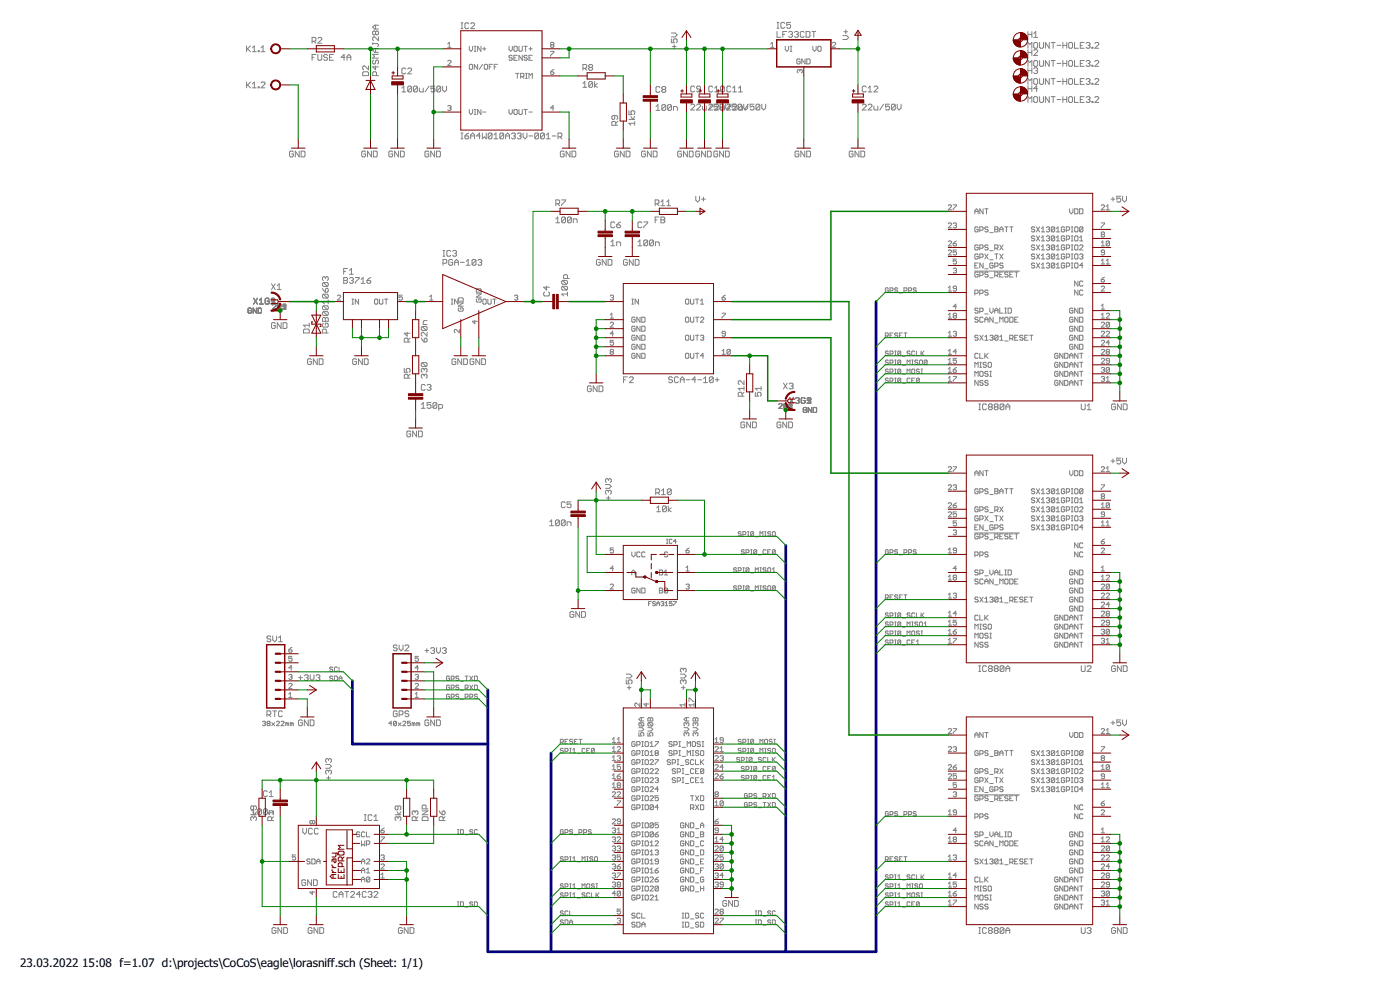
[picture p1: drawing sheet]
<svg xmlns="http://www.w3.org/2000/svg" width="420mm" height="297mm" viewBox="0 0 420 297" stroke-linecap="round" stroke-linejoin="round" font-family="sans-serif">
<defs><g id="words">
<g font-size="3.5">
<text x="6" y="290">23.03.2022</text>
<text x="24.7" y="290">15:08 f=1.07 d:\projects\CoCoS\eagle\lorasniff.sch (Sheet: 1/1)</text>
</g>
</g></defs>
<g fill="none" stroke="#808080" stroke-width=".3">
<path d="M74 13.8v1.7M74.3 14.6l.9 .9M75.2 13.8l-1.2 1.1M75.8 14.4l.5-.6v1.7M75.8 15.5h1.1M77.5 15.2h.3v.3h-.3zM78.4 15.5h1.1M78.4 14.4l.6-.6v1.7M93.7 12.4h.8l.3-.3v-.6l-.3-.3h-.8v1.8M93.7 17.2h.5M94.2 12.4l.6 .6M94.8 16.3h-1.1v1.8"/>
<path d="M95.4 16.3v1.5l.3 .3h.6l.3-.3v-1.5M95.4 11.5l.3-.3h.6l.3 .3v.3l-1.2 1.2h1.2M98.3 16.6l-.3-.3h-.6l-.2 .6 .2 .3h.6l.3 .6-.3 .3h-.6l-.2-.3M98.9 17.2h.6M100.1 16.3h-1.2v1.8h1.2M103.5 17.2h-1.1l.9-.9v1.8M104.1 17.2h1.2M104.1 18.1v-1.2l.6-.6 .6 .6v1.2M110.6 19.8v1.1l-1.2-1.1-.5 .3v.6l.2 .2M111.8 12.8v.6M111.8 13.1h1.5l.3 .3-.3 .5M112.1 18l-.3 .3v.6l.3 .3 .6-.3v-.6l.3-.3 .6 .3v.6l-.3 .3"/>
<path d="M112.7 9.6l-.3-.3-.6 .3v.6l.3 .3 .6-.3M112.7 19.8v1.1l-.9-.8h1.8M112.7 7.6v1.1M112.7 9.6v.6M112.7 14.5v1.2M112.7 9.6l.3-.3 .6 .3v.6l-.3 .3-.6-.3M113.6 11v1.2l-1.2-1.2-.6 .3v.6l.3 .3M113.6 16.3h-1.8l.6 .6-.6 .5h1.8M113.6 14.5h-1.2l-.6 .6 .6 .6h1.2M113.6 7.6h-1.2l-.6 .5 .6 .6h1.2M134.4 14.2h1M134.4 18.4l.2-.3h.5l.3 .3v.2l-1 1h1"/>
<path d="M134.4 13.2l.5-.5v1.5M138.4 8.6h.5M138.4 6.9h.5M138.6 6.9v1.7M140.7 7.2l-.3-.3h-.6l-.3 .3v1.1l.3 .3h.6l.3-.3M140.8 19.6l.3-.3h.5l.2 .3v1l-.2 .2h-.5l-.3-.2zM140.8 13.9v1l.5 .5 .5-.5v-1M141.3 7.2l.3-.3h.5l.3 .3v.3l-1.1 1.1h1.1M142.3 15.4h.5M142.3 13.9h.5M142.6 13.9v1.5M143.3 19.3v1.5l-1-1.5v1.5"/>
<path d="M144.3 13.9v1.5l-1-1.5v1.5M144.8 14.6h1M144.8 19.3l-1 1.5M145.3 19.6l.3-.3h.5l.2 .3v1l-.2 .2h-.5l-.3-.2zM145.3 14.1v1M147.8 19.3h-1v1.5M149.3 19.3h-1v1.5M152.8 13.9v1l.4 .5 .6-.5v-1M153.8 16.8l-.3-.2h-.5l-.2 .5 .2 .3h.5l.3 .4-.3 .3h-.5l-.2-.3M154.2 14.1l.3-.2h.5l.2 .2v1l-.2 .3h-.5l-.3-.3zM154.2 17.4h.5M155.2 16.6h-1v1.5h1"/>
<path d="M155.7 13.9v1.2l.3 .3h.5l.2-.3v-1.2M156.7 16.6v1.5l-1-1.5v1.5M157.2 13.9h1M157.7 13.9v1.5M158.2 16.8l-.2-.2h-.5l-.3 .2 .3 .6 .7 .2-.2 .5h-.5l-.3-.3M158.7 14.6h1M158.7 17.4h.5M159.2 14.1v1M159.7 16.6h-1v1.5h1M165.2 15.4h1l-1 1.5M165.5 13.4l-.3 .3 .3 .5h.5l.2-.3-.2-.5M165.5 13.4l-.3-.2 .3-.5h.5l.2 .3-.2 .4"/>
<path d="M165.5 13.4h.5M201.5 11.7v1.1h.9l-.3-.6 .3-.5h.5l.3 .2v.6l-.3 .3M201.5 9.9h1.1l.6 .6-.6 .6h-1.1M201.8 14h1.1M202.4 13.4v1.2M231.3 14.2h1M231.3 13.2l.5-.5v1.5M233.2 9.4v1.8h1.1M233.2 8.5h.6M233.2 6.7h.6M233.5 6.7v1.8M234.9 10.3h.6"/>
<path d="M235.5 7l-.3-.3h-.6l-.2 .3v1.2l.2 .3h.6l.3-.3M235.7 13.9v1l.5 .5 .5-.5v-1M236.1 9.4h-1.2v1.8M236.7 9.7l.3-.3h.6l.2 .3-.2 .6M237.2 15.4h.5M237.2 13.9h.5M237.3 10.3h.3M237.3 6.7h-1.2v.9l.6-.3 .6 .3v.6l-.3 .3h-.6l-.3-.3M237.4 13.9v1.5M237.6 10.3l.2 .3-.2 .6h-.6l-.3-.3M238.4 9.7l.3-.3h.6l.3 .3-.3 .6M239 10.3h.3"/>
<path d="M239.3 10.3l.3 .3-.3 .6h-.6l-.3-.3M240.1 17.9l-.2-.2h-.5l-.3 .2v1l.3 .3h.5l.2-.3v-.5h-.5M241.3 9.7l-.3-.3h-.5l-.3 .3v1.2l.3 .3h.5l.3-.3M241.6 17.7v1.5l-1-1.5v1.5M241.9 9.4h.9l.3 .3v1.2l-.3 .3h-.9zM242.1 17.7h.8l.2 .2v1l-.2 .3h-.8zM243.7 9.4h1.1M243.9 13.9v1l.5 .5 .5-.5v-1M244.2 9.4v1.8M245.7 13.9h.5l.2 .2v1l-.2 .3h-.5l-.3-.3v-1zM249.8 13l.3-.3h.4l.3 .3v.2l-1 1h1M253 10.7h1.1l.6 .6-.6 .6h-1.1"/>
<path d="M253.3 9.5h1.1M253.8 9v1.1M308.5 9.5v1.7M308.5 14.5v-1.8l.6 .6 .6-.6v1.8M308.5 14.9v1.7M308.5 19.9v-1.7l.6 .5 .6-.5v1.7M308.5 10.4h1.2M308.5 15.8h1.2M309.7 9.5v1.7M309.7 14.9v1.7M310.2 15.2l.3-.3h.6l.3 .3v.3l-1.2 1.1h1.2M310.2 10.1l.6-.6v1.7"/>
<path d="M310.2 11.2h1.2M310.5 12.7h.6l.3 .3v1.2l-.3 .3h-.6l-.3-.3v-1.2zM310.5 18.2h.6l.3 .3v1.1l-.3 .3h-.6l-.3-.3v-1.1zM312 12.7v1.5l.3 .3h.6l.3-.3v-1.5M312 18.2v1.4l.3 .3h.6l.3-.3v-1.4M314.9 12.7v1.8l-1.2-1.8v1.8M314.9 18.2v1.7l-1.2-1.7v1.7M315.5 12.7h1.2M315.5 18.2h1.2M316.1 12.7v1.8M316.1 18.2v1.7M317.2 13.6h1.2"/>
<path d="M317.2 19h1.2M319 13.6h1.1M319 12.7v1.8M319 18.2v1.7M319 19h1.1M320.1 12.7v1.8M320.1 18.2v1.7M321 12.7h.6l.3 .3v1.2l-.3 .3h-.6l-.3-.3v-1.2zM321 18.2h.6l.3 .3v1.1l-.3 .3h-.6l-.3-.3v-1.1zM322.5 12.7v1.8h1.1M322.5 18.2v1.7h1.1M324.2 13.6h.6"/>
<path d="M324.2 19h.6M325.4 12.7h-1.2v1.8h1.2M325.4 18.2h-1.2v1.7h1.2M326 13l.3-.3h.5l.3 .3-.3 .6M326 18.5l.3-.3h.5l.3 .3-.3 .5M326.5 13.6h.3M326.5 19h.3M326.8 13.6l.3 .3-.3 .6h-.5l-.3-.3M326.8 19l.3 .3-.3 .6h-.5l-.3-.3M327.7 14.2h.3v.3h-.3zM327.7 19.6h.3v.3h-.3zM328.6 13l.3-.3h.6l.2 .3v.3l-1.1 1.2h1.1"/>
<path d="M328.6 18.5l.3-.3h.6l.2 .3v.2l-1.1 1.2h1.1M74 24.6v1.8M74.3 25.5l.9 .9M75.2 24.6l-1.2 1.2M75.8 25.2l.5-.6v1.8M75.8 26.4h1.1M77.5 26.1h.3v.3h-.3zM78.4 24.9l.3-.3h.5l.3 .3v.3l-1.1 1.2h1.1M109.1 21.5h1.2l.3 .3v.9h-1.7v-.9zM113 22.7v-.9l-.3-.3h-.6l-.3 .3v.9h1.8M120.6 26.4l.6-.6v1.8M120.6 27.6h1.2"/>
<path d="M121.8 20.7l-.3-.3h-.6l-.3 .3v1.2l.3 .3h.6l.3-.3M122.4 20.7l.3-.3h.5l.3 .3v.3l-1.1 1.2h1.1M123.5 26.1v1.2l-.3 .3h-.5l-.3-.3M123.5 26.1l-.3-.3h-.5l-.3 .3v1.2M123.5 26.1l-1.1 1.2M125.3 26.1l-.3-.3h-.6l-.3 .3v1.2M125.3 26.1v1.2l-.3 .3h-.6l-.3-.3M125.3 26.1l-1.2 1.2M125.9 26.4v.9l.3 .3h.8v-1.2M128.8 25.8l-1.2 1.8M130.5 25.8h-1.2v.9l.6-.3 .6 .3v.6l-.3 .3h-.6l-.3-.3M132.2 26.1l-.2-.3h-.6l-.3 .3v1.2"/>
<path d="M132.2 26.1v1.2l-.2 .3h-.6l-.3-.3M132.2 26.1l-1.1 1.2M132.8 25.8v1.2l.6 .6 .6-.6v-1.2M134.4 31.9l.2-.2h.5l.3 .2-.3 .5M134.9 32.4h.2M135.1 32.4l.3 .3-.3 .4h-.5l-.2-.2M138.4 39.9h.5M138.6 39.9v1.8M140.7 39.9l-1.2 .9M140.8 32.9v.9l.5 .6 .5-.6v-.9M142.3 34.4h.5M142.3 32.9h.5"/>
<path d="M142.6 32.9v1.5M144.3 32.9v1.5l-1-1.5v1.5M144.8 39.9v1.8l.6-.6 .5 .6v-1.8M144.8 33.6h1M146.8 20.1h.5M148.3 20.1h.5M152.8 32.9v.9l.4 .6 .6-.6v-.9M154.2 33.1l.3-.2h.5l.2 .2v1l-.2 .3h-.5l-.3-.3zM154.7 22h1M155.3 22v1.5M155.7 32.9v1.2l.3 .3h.5l.2-.3v-1.2M156.3 23h.7l.2-.2v-.5l-.2-.3h-.7v1.5"/>
<path d="M156.7 23l.5 .5M157 39.9v1.2l.6 .6 .5-.6v-1.2M157.2 32.9h1M157.7 32.9v1.5M157.7 22h.5M157.7 23.5h.5M158 22v1.5M158.7 33.6h1M158.7 23.5v-1.5l.5 .5 .5-.5v1.5M165.2 21.6h.8l.2 .5-.2 .2h-.5l-.3-.2zM166.2 32.4h-1l.8-.7v1.4M166.2 20.8l-1 .8"/>
<path d="M174.9 20.5h.9l.3-.3v-.6l-.3-.3h-.9v1.8M174.9 25.1l.6-.6v1.7M174.9 26.2h1.2M175.5 20.5l.6 .6M177 20.2l-.3-.3 .3-.6h.5l.3 .3-.3 .6M177 20.2l-.3 .3 .3 .6h.5l.3-.3-.3-.6M177 20.2h.5M177.8 24.8v1.1l-.3 .3h-.5l-.3-.3M177.8 24.8l-.3-.3h-.5l-.3 .3v1.1M177.8 24.8l-1.1 1.1M178.4 24.5v1.7M179.3 25.1l-.9 .5 .9 .6"/>
<path d="M184.5 34.7v.9l-.3 .2-.6-.2v-.6l.3-.3h1.2l.3 .3v.6l-.3 .2M184.8 37.6v-.9l-.3-.3h-.6l-.3 .3v.9h1.8M185.4 36.4l-.6 .6M188.7 33.2v1.2h.9l-.3-.6 .3-.6h.6l.3 .3v.6l-.3 .3M188.7 35.8h1.8M189.3 35l.6 .8 .6-.8M190.5 37h-1.8l.6 .6M190.5 36.4v1.2M196.9 32l.6-.6v1.7M196.9 33.1h1.1M198 26.2l-.3-.2h-.5l-.3 .2v1.2l.3 .3h.5l.3-.3M198.9 26.8l-.3-.3 .3-.5h.6l.3 .2-.3 .6"/>
<path d="M198.9 26.8l-.3 .3 .3 .6h.6l.3-.3-.3-.6M198.9 26.8h.6M199.8 31.7v1.1l-.3 .3h-.6l-.3-.3M199.8 31.7l-.3-.3h-.6l-.3 .3v1.1M199.8 31.7l-1.2 1.1M201.5 31.7v1.1l-.3 .3h-.5l-.3-.3M201.5 31.7l-.3-.3h-.5l-.3 .3v1.1M201.5 31.7l-1.1 1.1M202.1 33.1v-1.1h.9l.3 .3v.8M207.3 31.6l.3-.3h.6l.3 .3v.3l-1.2 1.1h1.2M208.5 26.1l-.3-.3h-.6l-.3 .3v1.2l.3 .3h.6l.3-.3M209.1 31.6l.2-.3h.6l.3 .3v.3l-1.1 1.1h1.1"/>
<path d="M210.2 26.7h-.9l-.2-.3 .2-.6h.6l.3 .3v1.2l-.3 .3h-.6l-.2-.3M210.8 31.9v.8l.3 .3h.9v-1.1M212.7 31.6l.3-.3h.6l.3 .3v.3l-1.2 1.1h1.2M213.7 31.3l-1.1 1.7M213.9 26.1l-.3-.3h-.6l-.3 .3v1.2l.3 .3h.6l.3-.3M214.3 32.7l.3 .3M214.5 27.6h1.1M214.5 26.4l.6-.6v1.8M214.8 31.3l-.3 .3M215.3 31.3l.3 .6-1.1 1.1h1.1M215.5 31.3h-1.2v.8l.6-.2 .6 .2v.6l-.3 .3M216.2 31.9v.8l.3 .3"/>
<path d="M217.2 31.6l-.3-.3h-.6l-.3 .3v1.1M217.2 31.6v1.1l-.3 .3M217.2 31.6l-1.2 1.1M217.4 31.9v1.1h-1.1l-.3-.3M217.4 26.1v1.2l-.3 .3h-.6l-.3-.3M217.4 26.1l-.3-.3h-.6l-.3 .3v1.2M217.4 26.1l-1.2 1.2M217.8 31.3v1.1l.6 .6 .5-.6v-1.1M218.1 31.6l.3-.3h.6l.3 .3v.3l-1.2 1.1h1.2M219.1 31.3l-1.1 1.7M219.3 26.1l-.3-.3h-.6l-.3 .3v1.2l.3 .3h.6l.3-.3M219.7 32.7l.3 .3"/>
<path d="M219.9 27.6h1.1M219.9 26.4l.6-.6v1.8M220.2 31.3l-.3 .3M220.8 31.3l.2 .6-1.1 1.1h1.1M220.9 31.3h-1.2v.8l.6-.2 .6 .2v.6l-.3 .3M221.6 27.6h1.2M221.6 31.9v.8l.3 .3M221.6 26.4l.6-.6v1.8M222.6 31.6l-.3-.3h-.6l-.2 .3v1.1M222.6 31.6v1.1l-.3 .3M222.6 31.6l-1.1 1.1M222.8 31.9v1.1h-1.1l-.2-.3"/>
<path d="M223.2 31.3v1.1l.6 .6 .6-.6v-1.1M224.5 31.3l-1.1 1.7M226.3 31.3h-1.2v.8l.6-.2 .6 .2v.6l-.3 .3h-.6l-.3-.3M228 31.6v1.1l-.2 .3h-.6l-.3-.3M228 31.6l-.2-.3h-.6l-.3 .3v1.1M228 31.6l-1.1 1.1M228.6 31.3v1.1l.6 .6 .6-.6v-1.1M240 21.1l-.2-.2-.5 .2v.5l.2 .3M240 21.1l.3-.2 .5 .2v.5l-.3 .3M240 21.1v.3M258.8 31.6l.3-.3h.6l.2 .3v.3l-1.1 1.1h1.1M259.9 26.1l-.2-.3h-.6l-.3 .3v1.2l.3 .3h.6l.2-.3"/>
<path d="M260.5 31.6l.3-.3h.6l.3 .3v.3l-1.2 1.1h1.2M260.5 27.6h1.2M260.5 26.4l.6-.6v1.8M262.3 31.9v.8l.3 .3h.8v-1.1M262.3 26.1l.3-.3h.5l.3 .3v.3l-1.1 1.2h1.1M265.2 31.3l-1.2 1.7M266.9 31.3h-1.1v.8l.8-.2 .3 .2v.6l-.3 .3h-.5l-.3-.3M268.7 31.6v1.1l-.3 .3h-.6l-.3-.3M268.7 31.6l-.3-.3h-.6l-.3 .3v1.1M268.7 31.6l-1.2 1.1M269.3 31.3v1.1l.5 .6 .6-.6v-1.1M308.5 20.3v1.8"/>
<path d="M308.5 25.3v-1.7l.6 .6 .6-.6v1.7M308.5 25.7v1.8M308.5 30.7v-1.7l.6 .6 .6-.6v1.7M308.5 21.2h1.2M308.5 26.6h1.2M309.7 20.3v1.8M309.7 25.7v1.8M310.2 20.6l.3-.3h.6l.3 .3-.3 .6M310.5 23.6h.6l.3 .3v1.1l-.3 .3h-.6l-.3-.3v-1.1zM310.5 29h.6l.3 .3v1.1l-.3 .3h-.6l-.3-.3v-1.1zM310.8 21.2h.3M311.1 21.2l.3 .3-.3 .6h-.6l-.3-.3"/>
<path d="M311.4 26.6h-1.2l.9-.9v1.8M312 23.6v1.4l.3 .3h.6l.3-.3v-1.4M312 29v1.4l.3 .3h.6l.3-.3v-1.4M314.9 23.6v1.7l-1.2-1.7v1.7M314.9 29v1.7l-1.2-1.7v1.7M315.5 23.6h1.2M315.5 29h1.2M316.1 23.6v1.7M316.1 29v1.7M317.2 24.4h1.2M317.2 29.9h1.2M319 24.4h1.1"/>
<path d="M319 23.6v1.7M319 29v1.7M319 29.9h1.1M320.1 23.6v1.7M320.1 29v1.7M321 23.6h.6l.3 .3v1.1l-.3 .3h-.6l-.3-.3v-1.1zM321 29h.6l.3 .3v1.1l-.3 .3h-.6l-.3-.3v-1.1zM322.5 23.6v1.7h1.1M322.5 29v1.7h1.1M324.2 24.4h.6M324.2 29.9h.6M325.4 23.6h-1.2v1.7h1.2"/>
<path d="M325.4 29h-1.2v1.7h1.2M326 29.3l.3-.3h.5l.3 .3-.3 .6M326 23.9l.3-.3h.5l.3 .3-.3 .5M326.5 24.4h.3M326.5 29.9h.3M326.8 24.4l.3 .3-.3 .6h-.5l-.3-.3M326.8 29.9l.3 .3-.3 .5h-.5l-.3-.3M327.7 25h.3v.3h-.3zM327.7 30.4h.3v.3h-.3zM328.6 23.9l.3-.3h.6l.2 .3v.3l-1.1 1.1h1.1M328.6 29.3l.3-.3h.6l.2 .3v.3l-1.1 1.1h1.1M88 45.6l-.2-.3h-.6l-.3 .3v1.2l.3 .3h.6l.2-.3v-.6h-.5"/>
<path d="M89.8 45.3v1.8l-1.2-1.8v1.8M90.4 45.3h.8l.3 .3v1.2l-.3 .3h-.8zM109.7 45.6l-.3-.3h-.6l-.2 .3v1.2l.2 .3h.6l.3-.3v-.6h-.6M111.5 45.3v1.8l-1.2-1.8v1.8M112.1 45.3h.8l.3 .3v1.2l-.3 .3h-.8zM117.8 45.6l-.2-.3h-.6l-.3 .3v1.2l.3 .3h.6l.2-.3v-.6h-.5M119.6 45.3v1.8l-1.2-1.8v1.8M120.2 45.3h.9l.2 .3v1.2l-.2 .3h-.9zM128.7 45.6l-.3-.3h-.6l-.3 .3v1.2l.3 .3h.6l.3-.3v-.6h-.6M130.4 45.3v1.8l-1.1-1.8v1.8M131 45.3h.9l.3 .3v1.2l-.3 .3h-.9zM138.4 41.7h.5"/>
<path d="M139.5 40.8h.9l.3 .6-.3 .3h-.6l-.3-.3zM141.3 41.7v-1.2l.6-.6 .5 .6v1.2M141.3 40.8h1.1M144.2 40.8h-1.2l.9-.9v1.8M147.7 40.2v1.2l-.3 .3h-.6l-.3-.3M147.7 40.2l-.3-.3h-.6l-.3 .3v1.2M147.7 40.2l-1.2 1.2M148.3 41.7h1.1M148.3 40.5l.5-.6v1.8M151.2 40.2v1.2l-.3 .3h-.6l-.3-.3M151.2 40.2l-.3-.3h-.6l-.3 .3v1.2M151.2 40.2l-1.2 1.2"/>
<path d="M151.7 40.8h1.2M151.7 41.7v-1.2l.6-.6 .6 .6v1.2M153.5 40.2l.3-.3h.6l.2 .3-.2 .6M154.1 40.8h.3M154.4 40.8l.2 .3-.2 .6h-.6l-.3-.3M155.2 40.2l.3-.3h.6l.3 .3-.3 .6M155.8 40.8h.3M156.1 40.8l.3 .3-.3 .6h-.6l-.3-.3M158.7 40.8h1.2M161.6 40.2v1.2l-.2 .3h-.6l-.3-.3M161.6 40.2l-.2-.3h-.6l-.3 .3v1.2M161.6 40.2l-1.1 1.2"/>
<path d="M163.4 40.2v1.2l-.3 .3h-.6l-.3-.3M163.4 40.2l-.3-.3h-.6l-.3 .3v1.2M163.4 40.2l-1.2 1.2M164 41.7h1.1M164 40.5l.5-.6v1.8M165.7 40.8h1.2M167.5 41.1h.8l.3-.3v-.6l-.3-.3h-.8v1.8M168 41.1l.6 .6M168.6 60h1.1v.3l-1.1 1.1v.3M169.3 45.6l-.3-.3h-.6l-.2 .3v1.2l.2 .3h.6l.3-.3v-.6h-.6M171.1 45.3v1.8l-1.2-1.8v1.8M171.7 45.3h.8l.3 .3v1.2l-.3 .3h-.8z"/>
<path d="M185.6 45.6l-.3-.3h-.6l-.3 .3v1.2l.3 .3h.6l.3-.3v-.6h-.6M187.3 45.3v1.8l-1.1-1.8v1.8M187.9 45.3h.9l.3 .3v1.2l-.3 .3h-.9zM193.7 45.6l-.3-.3h-.6l-.2 .3v1.2l.2 .3h.6l.3-.3v-.6h-.6M195.5 45.3v1.8l-1.2-1.8v1.8M196 45.3h.9l.3 .3v1.2l-.3 .3h-.9zM204.5 45.6l-.2-.3h-.6l-.3 .3v1.2l.3 .3h.6l.2-.3v-.6h-.5M206.3 45.3v1.8l-1.2-1.8v1.8M206.9 45.3h.9l.2 .3v1.2l-.2 .3h-.9zM208.8 58.9v1.1l.6 .6 .6-.6v-1.1M210 45.6l-.3-.3h-.6l-.3 .3v1.2l.3 .3h.6l.3-.3v-.6h-.6M210.5 59.8h1.2"/>
<path d="M211.1 59.2v1.1M211.7 45.3v1.8l-1.2-1.8v1.8M212.3 45.3h.9l.2 .3v1.2l-.2 .3h-.9zM215.4 45.6l-.3-.3h-.6l-.3 .3v1.2l.3 .3h.6l.3-.3v-.6h-.6M217.1 45.3v1.8l-1.1-1.8v1.8M217.7 45.3h.9l.3 .3v1.2l-.3 .3h-.9zM239.8 45.6l-.3-.3h-.6l-.3 .3v1.2l.3 .3h.6l.3-.3v-.6h-.6M241.5 45.3v1.8l-1.2-1.8v1.8M242.1 45.3h.9l.2 .3v1.2l-.2 .3h-.9zM256 45.6l-.3-.3h-.6l-.2 .3v1.2l.2 .3h.6l.3-.3v-.6h-.6M257.8 45.3v1.8l-1.2-1.8v1.8M258.4 45.3h.8l.3 .3v1.2l-.3 .3h-.8z"/>
<path d="M333.4 59.8h1.2M334 59.2v1.1M336.3 58.9h-1.1v.9l.8-.3 .3 .3v.5l-.3 .3h-.5l-.3-.3M336.9 58.9v1.1l.6 .6 .6-.6v-1.1M132.9 79h.9l.3-.3v-.6l-.3-.2h-.9v1.7M132.9 76.9h.6M132.9 75.1h.6M133.2 75.1v1.8M135.3 75.4l-.3-.3h-.6l-.3 .3v1.2l.3 .3h.6l.3-.3M135.8 78.1l-.2-.2h-.6l-.3 .2v1.2l.3 .3h.6l.2-.3v-.6h-.5M135.8 75.4l.3-.3h.6l.3 .3-.3 .6M136.4 78.7h1.2"/>
<path d="M136.4 79.6v-1.2l.6-.5 .6 .5v1.2M136.4 76h.3M136.7 76l.3 .3-.3 .6h-.6l-.3-.3M138.2 78.7h1.1M139.9 79.6h1.2M139.9 78.4l.6-.5v1.7M142.8 78.1l-.3-.2h-.5l-.3 .2v1.2M142.8 78.1v1.2l-.3 .3h-.5l-.3-.3M142.8 78.1l-1.1 1.2M143.4 78.1l.3-.2h.6l.3 .2-.3 .6M144 78.7h.3M144.3 78.7l.3 .3-.3 .6h-.6l-.3-.3"/>
<path d="M166.8 65.7l.6-.6v1.7M166.8 66.8h1.2M166.8 61.2h.9l.3-.3v-.6l-.3-.3h-.9v1.7M167.4 61.2l.6 .5M169.7 65.4v1.1l-.3 .3h-.6l-.2-.3M169.7 65.4l-.3-.3h-.6l-.2 .3v1.1M169.7 65.4l-1.1 1.1M171.4 65.4l-.2-.3h-.6l-.3 .3v1.1M171.4 65.4v1.1l-.2 .3h-.6l-.3-.3M171.4 65.4l-1.1 1.1M172 66.8v-1.1h.9l.3 .3v.8M180.1 78.1l-.2-.2h-.6l-.3 .2v1.2l.3 .3h.6l.2-.3v-.6h-.5"/>
<path d="M181.9 77.9v1.7l-1.2-1.7v1.7M182.5 77.9h.9l.2 .2v1.2l-.2 .3h-.9zM183.3 73.7h1.2M183.3 72.6l.6-.6v1.7M184.5 66.9l-.3-.3h-.6l-.3 .3v1.2l.3 .2h.6l.3-.2M185.1 73.7v-1.1h.8l.3 .3v.8M185.1 67.5h.8l.3 .6-.3 .2h-.5l-.3-.2zM186.2 66.6l-1.1 .9M188.3 78.1l-.3-.2h-.6l-.3 .2v1.2l.3 .3h.6l.3-.3v-.6h-.6M190 77.9v1.7l-1.1-1.7v1.7M190.6 77.9h.9l.3 .2v1.2l-.3 .3h-.9zM191.5 72.6l.5-.6v1.7"/>
<path d="M191.5 73.7h1.1M192.6 66.9l-.3-.3h-.6l-.2 .3v1.2l.2 .2h.6l.3-.2M193.2 66.6h1.2v.3l-1.2 1.2v.2M194.4 72.3v1.2l-.3 .2h-.6l-.3-.2M194.4 72.3l-.3-.3h-.6l-.3 .3v1.2M194.4 72.3l-1.2 1.2M196.1 72.3l-.3-.3h-.6l-.3 .3v1.2M196.1 72.3v1.2l-.3 .2h-.6l-.3-.2M196.1 72.3l-1.2 1.2M196.6 61.2h.9l.3-.3v-.6l-.3-.3h-.9v1.7M196.6 66h.6M196.7 73.7v-1.1h.9l.3 .3v.8"/>
<path d="M197.2 61.2l.6 .5M197.8 65.1h-1.2v1.7M198.4 65.1h.8l.3 .3-.3 .6 .3 .5-.3 .3h-.8zM198.4 66h.8M198.4 60.6l.5-.6v1.7M198.4 61.7h1.1M200.1 60.6l.6-.6v1.7M200.1 61.7h1.2M284.6 72.6l.2-.3h.5l.3 .3-1 1.2h1M284.6 67.1l.2-.2h.5l.3 .2-1 1.3h1M284.6 61.7l.2-.2h.5l.3 .2-1 1.2h1M284.6 75.3l.2-.3h.5l.3 .3-1 1.2h1"/>
<path d="M286.1 73h.7l.3 .6-.3 .2h-.5l-.2-.2zM286.1 67.1l.2-.2h.5l.3 .2-.3 .5M286.1 61.5h1l-1 1.4M286.6 67.6h.2M286.8 67.6l.3 .3-.3 .5-.7-.3M287.1 75h-1v.8l.5-.3 .5 .3v.5l-.3 .2-.7-.2M287.1 77.7h-1v.8l.5-.3 .5 .3v.5l-.3 .2-.7-.2M287.1 72.3l-1 .7M292.6 64.2v-1l.5-.5 .5 .5v1M292.6 79.7h.5M292.6 63.4h1M293.6 76.5l-.3-.3h-.5l-.2 .3v.9l.2 .3h.5l.3-.3v-.5h-.5"/>
<path d="M293.6 73.7l-.3-.2h-.5l-.2 .2v1l.2 .3h.5l.3-.3v-.5h-.5M293.6 68.3l-.3-.2h-.5l-.2 .2v1l.2 .3h.5l.3-.3v-.5h-.5M293.6 78.9h-1v1.5h1M294 69.1h.8l.2-.3-.2-.7h-.8v1.5M294 74.5h.8l.2-.3-.2-.7h-.8v1.5M294 77.2h.8l.2-.3-.2-.7h-.8v1.5M295 62.7v1.5l-1-1.5v1.5M295 78.9v1.5l-1-1.5v1.5M295.6 76.2l.9 1.5M295.6 62.7h.9M296.1 62.7v1.5M296.5 73.7l-.2-.2h-.5l-.2 .5 .7 .2 .2 .5-.2 .3h-.5l-.2-.3"/>
<path d="M296.5 68.3l-.2-.2h-.5l-.2 .5 .7 .2 .2 .5-.2 .3h-.5l-.2-.3M296.5 76.2l-.9 1.5M297.1 69.8h.9M297.1 75.2h.9M297.1 77.9h.9M298 79.2l-.2-.3h-.5l-.2 .3v1l.2 .2h.5l.2-.2v-.5h-.5M298.5 74.5h.8l.2-.3-.2-.7h-.8v1.5M298.5 68.1h.8l.2 .2-.2 .5 .2 .5-.2 .3h-.8zM298.5 79.9h.8l.2-.2-.2-.8h-.8v1.5M298.5 68.8h.8M298.5 76.2h1M299 74.5l.5 .5"/>
<path d="M299 76.2v1.5M300 69.6v-1l.5-.5 .5 .5v1M300 68.8h1M300 73.5l1 1.5M300 76.2l1 1.5M301 79.2l-.2-.3h-.5l-.3 .3 .3 .5h.5l.2 .2-.2 .5h-.5l-.3-.2M301 73.5l-1 1.5M301 76.2l-1 1.5M301.5 68.1h1M302 68.1v1.5M303 68.1h1M303.5 68.1v1.5"/>
<path d="M310.5 71l-.2-.2h-.5l-.3 .5 .8 .2 .2 .5-.2 .3h-.5l-.3-.3M310.5 73.7l-.2-.2h-.5l-.3 .5 .8 .2 .2 .5-.2 .3h-.5l-.3-.3M310.5 76.5l-.2-.3h-.5l-.3 .5 .8 .2 .2 .5-.2 .3h-.5l-.3-.3M310.5 79.2l-.2-.3h-.5l-.3 .5 .8 .3 .2 .5-.2 .2h-.5l-.3-.2M310.5 68.3l-.2-.2h-.5l-.3 .5 .8 .2 .2 .5-.2 .3h-.5l-.3-.3M311 68.1l1 1.5M311 70.8l1 1.5M311 73.5l1 1.5M311 76.2l1 1.5M311 78.9l1 1.5M312 68.1l-1 1.5M312 70.8l-1 1.5"/>
<path d="M312 73.5l-1 1.5M312 76.2l-1 1.5M312 78.9l-1 1.5M312.5 77.7h1M312.5 69.6h1M312.5 75h1M312.5 68.6l.5-.5v1.5M312.5 71.3l.5-.5v1.5M312.5 74l.5-.5v1.5M312.5 76.7l.5-.5v1.5M312.5 79.4l.5-.5v1.5M312.5 72.3h1"/>
<path d="M314 71l.3-.2h.5l.2 .2-.2 .5M314 79.2l.3-.3h.5l.2 .3-.2 .5M314 68.3l.3-.2h.5l.2 .2-.2 .5M314 73.7l.3-.2h.5l.2 .2-.2 .5M314 76.5l.3-.3h.5l.2 .3-.2 .4M314.5 76.9h.3M314.5 79.7h.3M314.5 68.8h.3M314.5 74.2h.3M314.5 71.5h.3M314.8 76.9l.2 .3-.2 .5h-.5l-.3-.3M314.8 79.7l.2 .2-.2 .5h-.5l-.3-.2"/>
<path d="M314.8 68.8l.2 .3-.2 .5h-.5l-.3-.3M314.8 74.2l.2 .3-.2 .5h-.5l-.3-.3M314.8 71.5l.2 .3-.2 .5h-.5l-.3-.3M316.5 79.2v1l-.2 .2h-.5l-.3-.2M316.5 79.2l-.2-.3h-.5l-.3 .3v1M316.5 76.5v.9l-.2 .3h-.5l-.3-.3M316.5 68.3l-.2-.2h-.5l-.3 .2v1M316.5 68.3v1l-.2 .3h-.5l-.3-.3M316.5 73.7l-.2-.2h-.5l-.3 .2v1M316.5 73.7v1l-.2 .3h-.5l-.3-.3M316.5 76.5l-.2-.3h-.5l-.3 .3v.9M316.5 71l-.2-.2h-.5l-.3 .2v1"/>
<path d="M316.5 71v1l-.2 .3h-.5l-.3-.3M316.5 68.3l-1 1M316.5 71l-1 1M316.5 73.7l-1 1M316.5 76.5l-1 .9M316.5 79.2l-1 1M317 77.7h1M317 69.6h1M317 75h1M317 68.6l.5-.5v1.5M317 71.3l.5-.5v1.5M317 74l.5-.5v1.5"/>
<path d="M317 76.7l.5-.5v1.5M317 79.4l.5-.5v1.5M317 72.3h1M319.5 76.5l-.2-.3h-.5l-.3 .3v.9l.3 .3h.5l.2-.3v-.5h-.5M319.5 79.2l-.2-.3h-.5l-.3 .3v1l.3 .2h.5l.2-.2v-.5h-.5M319.5 68.3l-.2-.2h-.5l-.3 .2v1l.3 .3h.5l.2-.3v-.5h-.5M319.5 73.7l-.2-.2h-.5l-.3 .2v1l.3 .3h.5l.2-.3v-.5h-.5M319.5 71l-.2-.2h-.5l-.3 .2v1l.3 .3h.5l.2-.3v-.5h-.5M320 79.9h.8l.2-.2v-.5l-.2-.3h-.8v1.5M320 69.1h.8l.2-.3v-.5l-.2-.2h-.8v1.5M320 71.8h.8l.2-.3v-.5l-.2-.2h-.8v1.5M320 74.5h.8l.2-.3v-.5l-.2-.2h-.8v1.5"/>
<path d="M320 77.2h.8l.2-.3v-.4l-.2-.3h-.8v1.5M321 62.7v.9l.5 .6 .5-.6v-.9M321.5 78.9h.5M321.5 77.7h.5M321.5 68.1h.5M321.5 69.6h.5M321.5 73.5h.5M321.5 75h.5M321.5 76.2h.5M321.5 70.8h.5M321.5 72.3h.5M321.8 68.1v1.5"/>
<path d="M321.8 70.8v1.5M321.8 73.5v1.5M321.8 76.2v1.5M321.8 78.9v1.5M322.5 62.7h.8l.2 .2v1l-.2 .3h-.8zM322.7 78.9h.6l.2 .3v1l-.2 .2h-.6l-.2-.2v-1zM322.7 76.2h.6l.2 .3v.9l-.2 .3h-.6l-.2-.3v-.9zM322.7 68.1h.6l.2 .2v1l-.2 .3h-.6l-.2-.3v-1zM322.7 70.8h.6l.2 .2v1l-.2 .3h-.6l-.2-.3v-1zM322.7 73.5h.6l.2 .2v1l-.2 .3h-.6l-.2-.3v-1zM324 76.5l.3-.3h.5l.2 .3-.2 .4M324 62.7h.8l.2 .2v1l-.2 .3h-.8z"/>
<path d="M324 73.7l.3-.2h.5l.2 .2v.3l-1 1h1M324 71.3l.5-.5v1.5M324 72.3h1M324.5 76.9h.3M324.8 76.9l.2 .3-.2 .5h-.5l-.3-.3M325 79.7h-1l.8-.8v1.5M325 68.3l-.2-.2h-.5l-.3 .2v1M325 68.3v1l-.2 .3h-.5l-.3-.3M325 68.3l-1 1M330.5 78.2l.5-.5v1.5M330.5 73.8h1M330.5 66.9h1l-1 1.5"/>
<path d="M330.5 79.2h1M330.5 72.8l.5-.5v1.5M330.5 61.7l.2-.2h.5l.3 .2-1 1.2h1M330.7 70.3l-.2-.2 .2-.5h.5l.3 .2-.3 .5M330.7 70.3l-.2 .3 .2 .5 .8-.3-.3-.5M330.7 70.3h.5M331.5 75.8h-.8l-.2-.3 .2-.5h.5l.3 .3v1l-.3 .2h-.5l-.2-.2M332 79.2h1M332 78.2l.5-.5v1.5M332 62l.5-.5v1.4M332 62.9h1M333 72.6v1l-.3 .2-.7-.2"/>
<path d="M333 72.6l-1 1M333 72.6l-.3-.3h-.5l-.2 .3v1M75.5 92.7l-.3-.2h-.5l-.2 .2v1l.2 .3h.5l.3-.8h-.5M76.1 89.5l1.2 1.7M77 92.5v1.5l-1-1.5v1.5M77.3 89.5l-1.2 1.7M77.5 92.5h.7l.3 .2v1l-.3 .3h-.7zM77.9 91.2h1.1M77.9 90.1l.5-.6v1.7M80.8 89.8l-.3-.3h-.6l-.3 .3v1.1l.3 .3h.6l.3-.3v-.5h-.6M81.3 90.1l.6-.6v1.7M81.3 90.9l.3 .3"/>
<path d="M81.5 85.2l1.1 1.7M82.1 91.3l-.3 .2M82.2 89.5l.3 .6-1.2 1.1 1.3 .1 .2 .2-1 1.3h1M82.2 89.5l-.9 .9h1.2M82.2 89.5h-.6l-.3 .3M82.2 89.5v1.7l.3-.3-.3-.5M82.6 97.1l-.3-.3h-.6l-.2 .3v1.2l.2 .3h.6l.3-.3v-.6h-.6M82.6 85.2l-1.1 1.7M83.2 85.7l.6-.5v1.7M83.2 86.9h1.2M83.6 91.8h.5v.5h-.5zM84.1 92.3l.2-.3v-.5l-.2-.2h-.5l-.3 .2v1l.3 .3 .7-.3"/>
<path d="M84.4 96.8v1.8l-1.2-1.8v1.8M84.8 91.8l.5-.5v1.5M84.8 92.5l.3 .3M85 96.8h.8l.3 .3v1.2l-.3 .3h-.8zM85.6 91.3v1.5l.2-.3-.2-.5M85.6 91.3h-.5l-.3 .2M85.6 91.3l.2 .5-1 1h1M85.6 91.3l-.8 .7h1M91.1 99l.3-.3h1.1l.3 .3v.9h-1.7zM92.8 97v1.1M92.8 97.6h-1.7l.6 .5M96.8 95.5l.3-.3 .5 .3 .6-.3 .3 .3v.9h-1.7z"/>
<path d="M96.8 86.5l.8 1.2M97.1 84.8l-.3 .3v.5l.3 .3h1.1M97.1 88.3l-.3 .3v.5l.3 .3h1.1M97.1 91.8l-.3 .3v.5l.3 .3h1.1M97.1 93.5l-.3 .3v.6l.3 .3h1.1M97.1 97l-.3 .3v.6l.3 .2h1.1l.3-.2v-.6l-.3-.3h-.6v.6M97.1 84.8h1.1l.3 .3v.5l-.3 .3M97.1 88.3h1.1l.3 .3v.5l-.3 .3M97.1 91.8h1.1l.3 .3v.5l-.3 .3M97.1 93.5h1.1l.3 .3v.6l-.3 .3M97.1 93.5l1.1 1.2M97.1 91.8l1.1 1.1"/>
<path d="M97.1 88.3l1.1 1.1M97.1 84.8l1.1 1.1M97.6 83.3l-.3-.3-.5 .3v.6l.3 .3M97.6 83.3l.3-.3 .6 .3v.6l-.3 .3M97.6 86.8l.6-.3 .3 .3v.6l-.3 .3h-.6zM97.6 83.3v.3M97.6 95.5v.9M97.9 99.9v-.9l-.3-.3h-.5l-.3 .3v.9h1.7M98.5 90v1.2M98.5 90.6h-1.7l.5 .6M101.3 88.8l.2-.2h.5l.2 .2-.9 1.2h.9M103.1 83.3h.9l.3 .2-.3 .6 .3 .6-.3 .3h-.9z"/>
<path d="M103.1 84.1h.9M103.1 81.4h.6M104.3 80.6h-1.2v1.7M104.9 83.5l.3-.2h.5l.3 .2-.3 .6M104.9 81.1l.6-.5v1.7M104.9 82.3h1.1M105.5 84.1h.2M105.6 91.2h.5M105.6 89.7h.5M105.7 84.1l.3 .3-.3 .6h-.5l-.3-.3M105.9 89.7v1.5M106.6 83.3h1.2v.2l-1.2 1.2v.3"/>
<path d="M107.6 89.7v1.5l-1-1.5v1.5M108.4 85h1.1M108.4 83.8l.6-.5v1.7M110.1 84.1h.9l.3 .6-.3 .3h-.6l-.3-.3zM111.3 83.3l-1.2 .8M112.6 89.7h.5l.3 .3v1l-.3 .2h-.5l-.2-.2v-1zM113.9 89.7v1.3l.3 .2h.4l.3-.2v-1.3M115.4 89.7h1M115.9 89.7v1.5M120.8 88.6h-1v.7l.5-.3 .5 .3v.5l-.3 .2-.7-.2M122.2 99.7v1.2l-.9-.9h1.8M126.7 98h1.2l.3 .3v.5l-.3 .3"/>
<path d="M126.7 98l-.3 .3v.5l.3 .3h1.2M126.7 98l1.2 1.1M128.2 99.7v1.2l-1.2-1.2h-.3l-.3 .3v.6l.3 .3M128.2 96.2h-.9l-.3 .3v.9h1.2M128.9 90h1M128.9 89l.5-.4v1.4M135.4 91.2h.5M135.4 89.7h.5M135.7 89.7v1.5M137.4 89.7v1.5l-1-1.5v1.5M137.5 90.9h1.5l-1.5 1h1.5M137.8 92.4l-.3 .2 .3 .8h1l.2-.3v-.5l-.7-.2v.5"/>
<path d="M137.8 89.4h1l.2 .2v.8h-1.5v-.8zM137.8 98.8v1l-1-1-.5 .3v.5l.3 .2M142.5 96.1v1l-.7-.7h1.5M143 88.2h1.4l-1.4 1h1.4M143.2 89.7l-.2 .2 .2 .8h1l.2-.3v-.5l-.2-.2h-.5v.4M143.2 86.7h1l.2 .2v.8h-1.4v-.8zM145.2 89.7h.4l.3 .3v1l-.3 .2h-.4l-.3-.2v-1zM146.4 89.7v1.3l.3 .2h.5l.2-.2v-1.3M147.9 89.7h1M148.4 89.7v1.5M154.4 88.8l.2-.2h.5l.3 .2-.3 .5M154.9 89.3h.2"/>
<path d="M155.1 89.3l.3 .3-.3 .4-.7-.2M163.4 87.6l-.2 .3v.6l.2 .3h1.2l.3-.3v-.6l-.3-.3M164 85.9v1.1l-.8-.8h1.7M168.8 84.1l-.2 .3v.6l.2 .3h1.2M168.8 84.1h1.2l.3 .3v.6l-.3 .3M168.8 85.9h1.2l.3 .3v.6l-.3 .2M168.8 85.9l-.2 .3v.6l.2 .2h1.2M168.8 85.9l1.2 1.1M168.8 84.1l1.2 1.2M170.3 88.2h-1.7l.5 .6M170.3 83.5v-.8l-.3-.3h-.6l-.3 .3v.8h1.8M170.3 87.6v1.2"/>
<path d="M183.1 96.9l.3-.2h.5l.2 .2-1 1.3h1M183.1 88.8l.3-.2h.5l.2 .2-.2 .5M183.1 95.5h1M183.1 94.5l.5-.5v1.5M183.6 89.3h.3M183.9 89.3l.2 .3-.2 .4h-.5l-.3-.2M189.6 91.2h.5M189.6 89.7h.5M189.9 89.7v1.5M190.6 98.1l-.2-.2h-.5l-.3 .2v1l.3 .3h.5l.2-.3v-.5h-.5M190.6 95.4l-.2-.2h-.5l-.3 .2v1l.3 .3h.5l.2-.3v-.5h-.5M191.6 89.7v1.5l-1-1.5v1.5"/>
<path d="M192.1 95.2v1.5l-1-1.5v1.5M192.1 97.9v1.5l-1-1.5v1.5M192.6 97.9h.7l.3 .2v1l-.3 .3h-.7zM192.6 95.2h.7l.3 .2v1l-.3 .3h-.7zM206 89.7h.5l.2 .3v1l-.2 .2h-.5l-.3-.2v-1zM206 95.2h.5l.2 .2v1l-.2 .3h-.5l-.3-.3v-1zM207.2 89.7v1.3l.3 .2h.5l.2-.2v-1.3M207.2 95.2v1.2l.3 .3h.5l.2-.3v-1.2M208.7 89.7h1M208.7 95.2h1M209.2 89.7v1.5M209.2 95.2v1.5"/>
<path d="M210.2 95.4l.3-.2h.5l.2 .2v.3l-1 1h1M210.2 90.3l.5-.6v1.5M210.2 91.2h1M216.7 89.3h.7l.3 .5-.8 .2-.2-.2zM216.7 94h1l-1 1.5M217.7 88.6l-1 .7M266.6 86.6l-.2-.2-.7 .2v.9l.7 .2 .2-.7h-.5M267.1 87.2h.7l.2-.2-.2-.6h-.7v1.3M268 99.9h-.9v1.3h.9M269.4 86.6l-.2-.2-.7 .2 .2 .4 .7 .2-.2 .5-.7-.2M269.9 87.9h.9M270.8 99.9h-.9v1.3h.9"/>
<path d="M271.3 99.9h.9M271.3 87.2h.7l.2-.2-.2-.6h-.7v1.3M271.7 99.9v1.3M272.7 87.2h.7l.2-.2-.2-.6h-.7v1.3M275 86.6l-.2-.2-.7 .2 .2 .4 .7 .2-.2 .5-.7-.2M284.6 86.3l.5-.4v1.4M284.6 94.5l.5-.5v1.5M284.6 99.9l.5-.5v1.5M284.6 95.5h1M284.6 87.3h1M286.1 80.7l.2-.3h.5l.3 .3-.3 .5M286.1 99.7l.2-.3h.5l.3 .3-.3 .4"/>
<path d="M286.3 94.7h.5M286.3 94.7l-.2-.2 .2-.5h.5l.3 .2-.3 .5M286.3 94.7l-.2 .3 .2 .5h.5l.3-.3-.3-.5M286.6 81.2h.2M286.8 81.2l.3 .2-.3 .5-.7-.2M287.1 92h-1l.7-.7v1.5M287.1 86.6h-.8l-.2-.3 .2-.4h.5l.3 .2v1l-.3 .2-.7-.2M292.5 81.3h13.5M292.6 88h.7l.3-.2v-.5l-.3-.3h-.7v1.5M293.6 81.9l-.3-.3h-.5l-.2 .3v1l.2 .2h.5l.3-.2v-.5h-.5M293.6 92.7l-.3-.2h-.5l-.2 .5 .2 .2h.5l.3 .5-.3 .3h-.5l-.2-.3M293.6 95.4l-.3-.2h-.5l-.2 .5 .2 .2h.5l.3 .5-.3 .3h-.5l-.2-.3"/>
<path d="M294 93.5h.8l.2-.3-.2-.7h-.8v1.5M294 88h.8l.2-.2-.2-.8h-.8v1.5M294 82.6h.8l.2-.2-.2-.8h-.8v1.5M295 95.4l-.2-.2h-.5l-.3 .2v1l.3 .3h.5l.2-.3M295.6 96.7v-1l.5-.5 .4 .5v1M295.6 80.6h.9M295.6 95.9h.9M295.6 94.2h.9M296.5 87.3l-.2-.3h-.5l-.2 .5 .7 .3 .2 .5-.2 .2h-.5l-.2-.2M296.5 81.9l-.2-.3h-.5l-.2 .5 .7 .3 .2 .5-.2 .2h-.5l-.2-.2M297.1 83.4h.9M297.1 92.5v1l.4 .5 .5-.5v-1"/>
<path d="M298 95.2v1.5l-.9-1.5v1.5M298.5 93.2h1M298.5 82.6h.8l.2-.2-.2-.8h-.8v1.5M298.5 94v-1l.5-.5 .5 .5v1M298.5 96.9h1M299 82.6l.5 .5M300 82.4h.5M300 92.5v1.5h1M300 96.7v-1.5l.5 .5 .5-.5v1.5M301 81.6h-1v1.5h1M301.5 92.5h.5M301.5 94h.5"/>
<path d="M301.8 95.2h.5l.2 .2v1l-.2 .3h-.5l-.3-.3v-1zM301.8 92.5v1.5M302.5 92.5h.8l.2 .2v1l-.2 .3h-.8zM302.5 81.9l-.2-.3h-.5l-.3 .5 .8 .3 .2 .5-.2 .2h-.5l-.3-.2M303 82.4h.5M303 95.2h.8l.2 .2v1l-.2 .3h-.8zM304 81.6h-1v1.5h1M304.5 81.6h1M304.5 95.9h.5M305 81.6v1.5M305.5 95.2h-1v1.5h1M312.5 80.4h1"/>
<path d="M317 80.4h1M321.5 80.4h.5M322 98.1l-.2-.2h-.5l-.3 .2v1l.3 .3h.5l.2-.3v-.5h-.5M322 92.7l-.2-.2h-.5l-.3 .2v1l.3 .3h.5l.2-.3v-.5h-.5M322 95.4l-.2-.2h-.5l-.3 .2v1l.3 .3h.5l.2-.3v-.5h-.5M323.5 84.3v1.5l-1-1.5v1.5M323.5 87v1.5l-1-1.5v1.5M323.5 92.5v1.5l-1-1.5v1.5M323.5 95.2v1.5l-1-1.5v1.5M323.5 97.9v1.5l-1-1.5v1.5M324 92.5h.8l.2 .2v1l-.2 .3h-.8zM324 95.2h.8l.2 .2v1l-.2 .3h-.8z"/>
<path d="M324 97.9h.8l.2 .2v1l-.2 .3h-.8zM325 87.3l-.2-.3h-.5l-.3 .3v1l.3 .2h.5l.2-.2M325 84.6l-.2-.3h-.5l-.3 .3v1l.3 .2h.5l.2-.2M330.5 99.7l.2-.3h.5l.3 .3-1 1.2h1M330.5 96.9l.2-.2h.5l.3 .2-1 1.3h1M330.5 92.8h1M330.5 91.8l.5-.5v1.5M330.5 94.5l.5-.5v1.5M330.5 95.5h1M330.5 83.9h.7l.3 .5-.8 .2-.2-.2zM330.5 86.1l.2-.2h.5l.3 .2-1 1.2h1M331.5 83.1l-1 .8"/>
<path d="M332 94.2l.2-.2h.5l.3 .2-1 1.3h1M332 99.7l.2-.3h.5l.3 .3-1 1.2h1M333 96.9v1l-.3 .3-.7-.3M333 96.9l-1 1M333 96.9l-.3-.2h-.5l-.2 .2v1M93.5 107.9l-.3-.2h-.6l-.3 .2v1.2l.3 .3h.6l.3-.3v-.6h-.6M95.2 107.7v1.7l-1.2-1.7v1.7M95.8 107.7h.9l.2 .2v1.2l-.2 .3h-.9zM107 107.9l-.3-.2h-.6l-.2 .2v1.2l.2 .3h.6l.3-.3v-.6h-.6M108.8 107.7v1.7l-1.2-1.7v1.7M109.3 107.7h.9l.3 .2v1.2l-.3 .3h-.9zM121.3 110.5v1.2h.9l-.3-.9 .3-.3h.6l.3 .3v.6l-.3 .3"/>
<path d="M122.5 102.6v-.9l-.3-.2h-.6l-.3 .2v.9h1.8M122.5 113.5v-.9l-.3-.3h-.6l-.3 .3v.9h1.8M123.1 101.5l-.6 .5M123.1 112.3l-.6 .6M126.4 101.5l.9 1.1M126.7 108.8h1.2l.3 .3v.6l-.3 .3M126.7 108.8l-.3 .3v.6l.3 .3h1.2M126.7 108.8l1.2 1.2M127.3 101.7l.3-.2 .6 .2v.6l-.3 .3h-.6zM127.3 110.8l.3-.3 .6 .3v.6l-.3 .3M127.3 112.6l.3-.3 .6 .3v.6l-.3 .3M127.3 110.8v.3"/>
<path d="M127.3 112.6v.3M127.3 110.8l-.3-.3-.6 .3v.6l.3 .3M127.3 112.6l-.3-.3-.6 .3v.6l.3 .3M127.6 115.7l-.3-.3h-.6l-.3 .3v1.1l.3 .3h.6l.3-.3M128.2 115.7l.3-.3h.6l.2 .3-.2 .5M128.8 116.2h.3M129.1 116.2l.2 .3-.2 .6h-.6l-.3-.3M136.8 107.9l-.3-.2h-.6l-.2 .2v1.2l.2 .3h.6l.3-.3v-.6h-.6M138.6 107.7v1.7l-1.2-1.7v1.7M139.1 107.7h.9l.3 .2v1.2l-.3 .3h-.9zM142.2 107.9l-.3-.2h-.5l-.3 .2v1.2l.3 .3h.5l.3-.3v-.6h-.6M144 107.7v1.7l-1.2-1.7v1.7"/>
<path d="M144.6 107.7h.8l.3 .2v1.2l-.3 .3h-.8zM177.4 116.1l-.2-.3h-.6l-.3 .3v1.1l.3 .3h.6l.2-.3v-.6h-.5M179.2 115.8v1.7l-1.2-1.7v1.7M179.8 115.8h.9l.2 .3v1.1l-.2 .3h-.9zM183.4 105.6l-.3-.3 .3-.5h.5l.2 .3-.2 .5M183.4 105.6l-.3 .2 .3 .5 .7-.2-.2-.5M183.4 105.6h.5M184.1 100.1h-1l.8-.7v1.5M184.1 102.1h-1v.7l.5-.2 .5 .2v.6l-.2 .2h-.5l-.3-.2M187.1 113.9h.6M188.3 113.1h-1.2v1.7M188.9 113.3l.3-.2h.5l.3 .2v.3l-1.1 1.2h1.1"/>
<path d="M190.6 106.3l-.2-.3h-.5l-.3 .3v1l.3 .2h.5l.2-.2v-.6h-.5M190.6 100.8l-.2-.2h-.5l-.3 .2v1l.3 .3h.5l.2-.3v-.5h-.5M190.6 103.5l-.2-.2h-.5l-.3 .2v1l.3 .3h.5l.2-.3v-.5h-.5M192.1 100.6v1.5l-1-1.5v1.5M192.1 103.3v1.5l-1-1.5v1.5M192.1 106v1.5l-1-1.5v1.5M192.6 100.6h.7l.3 .2v1l-.3 .3h-.7zM192.6 103.3h.7l.3 .2v1l-.3 .3h-.7zM192.6 106h.7l.3 .3v1l-.3 .2h-.7zM201.8 113.3l-.3-.2h-.5l-.3 .2 .3 .6h.5l.3 .3-.3 .6h-.5l-.3-.3M203.6 113.3l-.3-.2h-.6l-.3 .2v1.2l.3 .3h.6l.3-.3M204.2 113.9h1.1"/>
<path d="M204.2 114.8v-1.2l.5-.5 .6 .5v1.2M205.9 113.9h1.2M206 100.6h.5l.2 .2v1l-.2 .3h-.5l-.3-.3v-1zM206 106h.5l.2 .3v1l-.2 .2h-.5l-.3-.2v-1zM207.2 100.6v1.2l.3 .3h.5l.2-.3v-1.2M207.2 106v1.3l.3 .2h.5l.2-.2v-1.3M208.7 106h1M208.7 100.6h1M208.8 113.9h-1.1l.8-.8v1.7M209.2 100.6v1.5M209.2 106v1.5M209.4 113.9h1.2"/>
<path d="M210.2 100.8l.3-.2h.5l.2 .2-.2 .5M210.7 101.3h.3M211 101.3l.2 .3-.2 .5h-.5l-.3-.3M211.2 113.6l.5-.5v1.7M211.2 114.8h1.1M211.2 106.7h-1l.8-.7v1.5M214.1 113.3v1.2l-.3 .3h-.6l-.3-.3M214.1 113.3l-.3-.2h-.6l-.3 .2v1.2M214.1 113.3l-1.2 1.2M214.7 113.9h1.1M215.2 113.3v1.2M216.7 105.3l.5-.5v1.5"/>
<path d="M216.7 106.3h1M217.7 100.1h-.8l-.2-.2 .2-.5h.5l.3 .3v.9l-.3 .3h-.5l-.2-.3M219.2 105.1l-.3-.3h-.5l-.2 .3v1M219.2 105.1v1l-.3 .2-.7-.2M219.2 105.1l-1 1M222.7 118.9v-.9l-.3-.3h-.6l-.2 .3v.9h1.7M223.3 114.2v1.2l-1.2-1.2h-.3l-.2 .3v.6l.2 .3M223.3 116.5h-1.7l.5 .6M223.3 117.7l-.6 .6M223.3 116v1.1M226.7 117.7v1.2h.8l-.2-.6 .2-.6h.6l.3 .3v.6l-.3 .3M228.4 116v1.1"/>
<path d="M228.4 116.5h-1.7l.6 .6M235.1 115l1.2 1.7M236.3 115l-1.2 1.7M236.9 115.3l.3-.3h.5l.3 .3-.3 .5M237 119.3l1.1 1.7M237.4 115.8h.3M237.7 115.8l.3 .3-.3 .6h-.5l-.3-.3M238.1 119.3l-1.1 1.7M238.7 119.6l.3-.3h.6l.3 .3-.3 .6M241.6 119.6l-.3-.3h-.6l-.2 .3v1.1l.2 .3h.6l.3-.3v-.5h-.6M242.2 119.9l.6-.6v1.7M243.1 119.3v1.7l.3-.3-.3-.5"/>
<path d="M243.1 119.3h-.6l-.3 .3M243.1 119.3l-.9 .9h1.2M243.1 119.3l.3 .6-1.2 1.1h1.2M265.7 100.8h.7l.2-.2-.2-.7h-.7v1.3M266.1 100.8l.5 .4M266.6 108.3l-.2-.3-.7 .3 .2 .4 .7 .2-.2 .5-.7-.3M266.6 113.7l-.2-.2-.7 .2 .2 .4 .7 .2-.2 .5-.7-.2M266.6 105.6l-.2-.3-.7 .3 .2 .4 .7 .2-.2 .5-.7-.3M266.6 111l-.2-.3-.7 .3 .2 .4 .7 .2-.2 .5-.7-.3M267.1 108.9h.7l.2-.2-.2-.7h-.7v1.4M267.1 114.3h.7l.2-.2-.2-.6h-.7v1.3M267.1 111.6h.7l.2-.2-.2-.7h-.7v1.4"/>
<path d="M267.1 100.6h.4M267.1 106.2h.7l.2-.2-.2-.7h-.7v1.4M268.5 109.4h.4M268.5 114.8h.4M268.5 113.5h.4M268.5 108h.4M268.5 105.3h.4M268.5 106.7h.4M268.5 110.7h.4M268.5 112.1h.4M268.7 105.3v1.4M268.7 108v1.4"/>
<path d="M268.7 110.7v1.4M268.7 113.5v1.3M269.4 100.1l-.2-.2-.7 .2 .2 .5 .7 .2-.2 .4-.7-.2M269.9 100.6h.4M270.3 108.3v.8l-.2 .3-.7-.3M270.3 113.7v.9l-.2 .2-.7-.2M270.3 113.7l-.6-.2-.3 .2v.9M270.3 108.3l-.6-.3-.3 .3v.8M270.3 111l-.6-.3-.3 .3v.8M270.3 111v.8l-.2 .3-.7-.3M270.3 105.6l-.6-.3-.3 .3v.8M270.3 105.6v.8l-.2 .3-.7-.3"/>
<path d="M270.3 105.6l-.9 .8M270.3 111l-.9 .8M270.3 113.7l-.9 .9M270.3 108.3l-.9 .8M270.8 112.3h.9M270.8 106.9h.9M270.8 115h.9M270.8 109.6h.9M272.2 109.4v-1.4l.5 .5 .4-.5v1.4M272.2 112.1v-1.4l.5 .5 .4-.5v1.4M273.1 113.7l-.2-.2-.7 .2v.9l.3 .2 .6-.2M273.1 105.6l-.2-.3-.7 .3 .3 .4 .6 .2-.2 .5-.7-.3"/>
<path d="M273.6 109.4h.5M273.6 108h.5M273.6 114.1h.5M273.9 110.7l.6 .3v.8l-.2 .3-.7-.3v-.8zM273.9 108v1.4M274.5 113.5h-.9v1.3h.9M274.5 105.6l-.2-.3-.7 .3v.8l.3 .3 .6-.3M275 105.3v1.4h.9M275.4 108.3l-.2-.3-.6 .3 .2 .4 .6 .2-.2 .5-.6-.3M275.9 113.7v.9l-.2 .2-.7-.2M275.9 113.7l-.6-.2-.3 .2v.9M275.9 111l-.2-.3-.7 .3 .3 .4 .6 .2-.2 .5-.7-.3"/>
<path d="M275.9 113.7l-.9 .9M275.9 108.3l.3-.3 .6 .3v.8l-.2 .3-.7-.3zM276.4 105.3v1.4M276.4 110.7h.5M276.4 112.1h.5M276.6 106l.7 .7M276.6 110.7v1.4M277.3 105.3l-.9 .9M278.2 108.3v.8l-.2 .3-.7-.3M278.2 108.3l-.6-.3-.3 .3v.8M278.2 108.3l-.9 .8M284.6 111.7h1"/>
<path d="M284.6 105.3l.5-.5v1.5M284.6 108l.5-.5v1.5M284.6 110.7l.5-.5v1.5M284.6 113.4l.5-.5v1.5M284.6 106.3h1M284.6 100.9h1M284.6 109h1M284.6 114.4h1M286.1 111h.7l.3 .5-.3 .2h-.5l-.2-.2zM286.1 112.9h1l-1 1.5M286.6 100.1h.2M286.8 100.1l.3 .3-.3 .5-.7-.3"/>
<path d="M287.1 107.5h-1v.8l.5-.3 .5 .3v.5l-.3 .2-.7-.2M287.1 105.6h-1l.7-.8v1.5M287.1 110.2l-1 .8M292.6 112.9v-1.5l.5 .5 .5-.5v1.5M292.6 110.2v-1.5l.5 .5 .5-.5v1.5M293.6 100.8l-.3-.2h-.5l-.2 .5 .2 .2h.5l.3 .5-.3 .3h-.5l-.2-.3M293.6 106.3l-.3-.3h-.5l-.2 .3v1l.2 .2h.5l.3-.2M293.6 114.1v1.5l-1-1.5v1.5M294 106v1.5h1M294 110.2h.6M294 108.7h.6M294 100.6l1 1.5"/>
<path d="M294.3 111.4h.5l.2 .3v1l-.2 .2h-.5l-.3-.2v-1zM294.3 108.7v1.5M295 114.4l-.2-.3h-.5l-.3 .3 .3 .5h.5l.2 .2-.2 .5h-.5l-.3-.2M295 100.6l-1 1.5M295.6 101.1l.5-.5v1.5M295.6 106v1.5M295.6 102.1h.9M295.8 106.7l.7 .8M296 109l-.2-.3h-.5l-.3 .3 .3 .5h.5l.2 .2-.2 .5h-.5l-.3-.2M296.5 109l.3-.3h.5l.2 .3v1l-.2 .2h-.5l-.3-.2zM296.5 111.7l-.2-.3h-.5l-.2 .5 .7 .3 .2 .5-.2 .2h-.5l-.2-.2M296.5 114.4l-.2-.3h-.5l-.2 .5 .7 .3 .2 .5-.2 .2h-.5l-.2-.2"/>
<path d="M296.5 106l-.9 1M297.1 100.8l.2-.2h.5l.2 .2-.2 .5M297.1 111.4h.4M297.1 112.9h.4M297.3 111.4v1.5M297.5 101.3h.3M297.8 101.3l.2 .3-.2 .5h-.5l-.2-.3M299.5 100.8l-.2-.2h-.5l-.3 .2v1M299.5 100.8v1l-.2 .3h-.5l-.3-.3M299.5 100.8l-1 1M300 102.1h1M300 101.1l.5-.5v1.5"/>
<path d="M301.5 102.3h1M303 101.6h.8l.2-.3v-.5l-.2-.2h-.8v1.5M303.5 101.6l.5 .5M304.5 101.3h.5M305.5 100.6h-1v1.5h1M307 100.8l-.2-.2h-.5l-.3 .5 .8 .2 .2 .5-.2 .3h-.5l-.3-.3M307.5 101.3h.5M308.5 100.6h-1v1.5h1M309 100.6h1M309.5 100.6v1.5M317.5 106.3l-.2-.3h-.5l-.3 .3v1l.3 .2h.5l.2-.2v-.6h-.5M317.5 109l-.2-.3h-.5l-.3 .3v1l.3 .2h.5l.2-.2v-.5h-.5"/>
<path d="M317.5 114.4l-.2-.3h-.5l-.3 .3v1l.3 .2h.5l.2-.2v-.5h-.5M317.5 111.7l-.2-.3h-.5l-.3 .3v1l.3 .2h.5l.2-.2v-.5h-.5M319 106v1.5l-1-1.5v1.5M319 108.7v1.5l-1-1.5v1.5M319 111.4v1.5l-1-1.5v1.5M319 114.1v1.5l-1-1.5v1.5M319.5 114.1h.8l.2 .3v1l-.2 .2h-.8zM319.5 106h.8l.2 .3v1l-.2 .2h-.8zM319.5 108.7h.8l.2 .3v1l-.2 .2h-.8zM319.5 111.4h.8l.2 .3v1l-.2 .2h-.8zM321 107.5v-1l.5-.5 .5 .5v1M321 110.2v-1l.5-.5 .5 .5v1"/>
<path d="M321 112.9v-1l.5-.5 .5 .5v1M321 115.6v-1l.5-.5 .5 .5v1M321 109.5h1M321 112.2h1M321 114.9h1M321 106.7h1M322 100.8l-.2-.2h-.5l-.3 .2v1l.3 .3h.5l.2-.3v-.5h-.5M322 103.5l-.2-.2h-.5l-.3 .2v1l.3 .3h.5l.2-.3v-.5h-.5M323.5 100.6v1.5l-1-1.5v1.5M323.5 103.3v1.5l-1-1.5v1.5M323.5 106v1.5l-1-1.5v1.5M323.5 108.7v1.5l-1-1.5v1.5"/>
<path d="M323.5 111.4v1.5l-1-1.5v1.5M323.5 114.1v1.5l-1-1.5v1.5M324 106h1M324 100.6h.8l.2 .2v1l-.2 .3h-.8zM324 103.3h.8l.2 .2v1l-.2 .3h-.8zM324 108.7h1M324 111.4h1M324 114.1h1M324.5 106v1.5M324.5 108.7v1.5M324.5 111.4v1.5M324.5 114.1v1.5"/>
<path d="M330.5 102.4l.2-.3h.5l.3 .3-1 1.2h1M330.5 105.1l.2-.3h.5l.3 .3-1 1.2h1M330.5 107.8l.2-.3h.5l.3 .3-1 1.2h1M330.5 113.2l.2-.3h.5l.3 .3-.3 .5M330.5 110.5l.2-.3h.5l.3 .3-.3 .5M331 111h.2M331 113.7h.2M331.2 111l.3 .2-.3 .5h-.5l-.2-.2M331.2 113.7l.3 .2-.3 .5h-.5l-.2-.2M332 114.4h1M332 113.4l.5-.5v1.5M332.2 105.6l-.2 .2 .2 .5h.5l.3-.2-.3-.5"/>
<path d="M332.2 105.6l-.2-.3 .2-.5h.5l.3 .3-.3 .5M332.2 105.6h.5M333 108.3h-.8l-.2-.3 .2-.5h.5l.3 .3v1l-.3 .2-.7-.2M333 110.5l-.3-.3h-.5l-.2 .3v1M333 110.5v1l-.3 .2-.7-.2M333 102.8h-1l.7-.7v1.5M333 110.5l-1 1M123.3 129.6l-.3-.3h-.6l-.3 .3v1.2l.3 .3h.6l.3-.3v-.6h-.6M125 129.3v1.8l-1.2-1.8v1.8M125.6 129.3h.9l.2 .3v1.2l-.2 .3h-.9zM126.4 121.4l.6-.6v1.7M126.4 122.5h1.2"/>
<path d="M129.3 120.8h-1.1v.8l.6-.2 .5 .2v.6l-.2 .3h-.6l-.3-.3M131.1 121.1v1.1l-.3 .3h-.6l-.3-.3M131.1 121.1l-.3-.3h-.6l-.3 .3v1.1M131.1 121.1l-1.2 1.1M131.7 122.5h.8l.3-.3v-.6l-.3-.2h-.8v1.7M223.5 126.9l-.3-.3h-.6l-.2 .3v1.2l.2 .3h.6l.3-.3v-.6h-.6M225.3 126.6v1.8l-1.2-1.8v1.8M225.8 126.6h.9l.3 .3v1.2l-.3 .3h-.9zM233.7 121.3l.3-.2h.5l.2 .2-1 1.3h1M234.3 126.9l-.2-.3h-.6l-.3 .3v1.2l.3 .3h.6l.2-.3v-.6h-.5M235.5 121.6h.5v.5h-.5zM236 122.1l.2-.3v-.5l-.2-.2h-.5l-.3 .2v1l.3 .3 .7-.3"/>
<path d="M236.1 126.6v1.8l-1.2-1.8v1.8M236.7 126.6h.9l.2 .3v1.2l-.2 .3h-.9zM236.7 121.6l.5-.5v1.5M236.7 122.3l.3 .3M237.5 121.1h-.5l-.3 .2M237.5 121.1l.2 .5M237.5 121.1v1.5l.2-.3-.2-.5 .2-.2M237.5 121.1l-.8 .7h1M237.7 121.6l-1 1h1M239.3 120.2h.3M239.6 120.2l.3 .3-.3 .5h-.6l-.3-.3M242.1 122.5l-.3-.2h-.5l-.2 .2v1l.2 .3h.5l.3-.3v-.5h-.5"/>
<path d="M242.2 120.7l.3 .3M243.6 122.3v1.5l-1-1.5v1.5M244.1 122.3h.7l.3 .2v1l-.3 .3h-.7zM293.7 121.2h.6M293.7 122.9h.6M294 121.2v1.7M296.1 121.5l-.3-.3h-.6l-.3 .3v1.1l.3 .3h.6l.3-.3M296.9 122.1l-.2-.3 .2-.6h.6l.3 .3-.3 .6M296.9 122.1l-.2 .2 .2 .6h.6l.3-.3-.3-.5M296.9 122.1h.6M298.7 122.1l-.3-.3 .3-.6h.6l.3 .3-.3 .6M298.7 122.1l-.3 .2 .3 .6h.6l.3-.3-.3-.5"/>
<path d="M298.7 122.1h.6M301.3 121.5l-.3-.3h-.6l-.3 .3v1.1M301.3 121.5v1.1l-.3 .3h-.6l-.3-.3M301.3 121.5l-1.2 1.1M301.9 122.1h1.1M301.9 122.9v-1.1l.6-.6 .5 .6v1.1M324.5 121.2v1.4l.3 .3h.6l.3-.3v-1.4M326.3 122.9h1.1M326.3 121.8l.5-.6v1.7M333.4 138.3h1.2M334 137.7v1.2M334.8 121.5l-.3-.3h-.6l-.3 .3v1.1l.3 .3h.6l.3-.3v-.5h-.6"/>
<path d="M336.3 137.5h-1.1v.8l.5-.3 .6 .3v.6l-.3 .3h-.5l-.3-.3M336.5 121.2v1.7l-1.2-1.7v1.7M336.9 137.5v1.1l.6 .6 .6-.6v-1.1M337.1 121.2h.9l.3 .3v1.1l-.3 .3h-.9zM165 156.6l.5-.6v1.7M165 157.7h1.1M167.9 156.3v1.2l-.3 .2h-.6l-.3-.2M167.9 156.3l-.3-.3h-.6l-.3 .3v1.2M167.9 156.3l-1.2 1.2M169.6 156.3v1.2l-.3 .2h-.5l-.3-.2M169.6 156.3l-.3-.3h-.5l-.3 .3v1.2M169.6 150.9l-.3-.3h-.5l-.3 .3v1.1l.3 .3h.5l.3-.3"/>
<path d="M169.6 156.3l-1.1 1.2M170.2 157.7v-1.1h.9l.3 .3v.8M171.4 150.6h-1.2v.8l.6-.2 .6 .2v.6l-.3 .3h-.6l-.3-.3M181.7 145.4h1.2l.6 .5-.6 .6h-1.2M182 149.4h1.2M182.6 143.9v.3M182.6 147.4v.3M182.6 148.9v1.1M182.6 147.4l-.3-.3-.6 .3v.6l.3 .3M182.6 143.9l-.3-.3-.6 .3v.6l.3 .3M182.6 147.4l.3-.3 .6 .3v.6l-.3 .3M182.6 143.9l.3-.3 .6 .3v.6l-.3 .3"/>
<path d="M196.8 147.8h.9l.3-.2v-.6l-.3-.3h-.9v1.7M197.1 152.4l.6-.6v1.7M197.1 153.5h1.1M197.4 147.8l.6 .6M198.5 147.3l.6-.6v1.7M198.5 148.4h1.2M200 152.1v1.1l-.3 .3h-.6l-.3-.3M200 152.1l-.3-.3h-.6l-.3 .3v1.1M200 152.1l-1.2 1.1M200.6 151.8v1.7M201.4 147v1.1l-.3 .3h-.5l-.3-.3M201.4 152.4l-.8 .6 .8 .5"/>
<path d="M201.4 147l-.3-.3h-.5l-.3 .3v1.1M201.4 147l-1.1 1.1M222.4 159.7l-.2-.2-.6 .2 .2 .5 .6 .2-.2 .4-.6-.2M224.3 159.5h.5M224.6 159.5v1.3M226.2 159.7l-.7-.2-.2 .2v.9M226.2 159.7v.9l-.2 .2-.7-.2M226.2 159.7l-.9 .9M229.5 159.5h.4M229.7 159.5v1.3M231.3 159.7l-.2-.2-.7 .2 .2 .5 .7 .2-.2 .4-.7-.2M232 159.5l.7 .2v.9l-.2 .2-.7-.2v-.9z"/>
<path d="M284.6 140.3l.2-.3h.5l.3 .3-1 1.2h1M284.6 145.7l.2-.2h.5l.3 .2-1 1.2h1M284.6 151.1l.2-.2 .8 .2v.3l-1 1h1M284.6 153.8l.2-.2 .8 .2v.3l-1 1h1M286.1 145.7l.2-.2h.5l.3 .2-.3 .5M286.1 140h1l-1 1.5M286.1 151.6h.7l.3 .5-.3 .3h-.5l-.2-.3zM286.1 159.2l.7-.2 .3 .2-.3 .5M286.6 159.7h.2M286.6 146.2h.2M286.8 146.2l.3 .3-.3 .4h-.5l-.2-.2M286.8 159.7l.3 .3-.3 .5h-.5l-.2-.3"/>
<path d="M287.1 150.9l-1 .7M287.1 153.6h-1v.7l.5-.2 .5 .2-.3 .8h-.5l-.2-.3M287.1 156.3h-1v.7l.5-.2 .5 .2-.3 .8h-.5l-.2-.3M292.5 159.9h13.5M292.6 142.7v-1l.5-.5 .5 .5v1M292.6 158.2h.5M292.6 142h1M293.6 152.3l-.3-.2h-.5l-.2 .2v1l.2 .3h.5l.3-.3v-.5h-.5M293.6 146.9l-.3-.3h-.5l-.2 .3v1l.2 .2h.5l.3-.2v-.5h-.5M293.6 155l-.3-.2h-.5l-.2 .2v1l.2 .3h.5l.3-.3v-.5h-.5M293.6 157.5h-1v1.5h1M294 147.6h.8l.2-.2-.2-.8h-.8v1.5"/>
<path d="M294 153.1h.8l.2-.3-.2-.7h-.8v1.5M294 155.8h.8l.2-.3-.2-.7h-.8v1.5M295 141.2v1.5l-1-1.5v1.5M295 157.5v1.5l-1-1.5v1.5M295.6 159.2h.9M295.6 154.8l.9 1.5M295.6 141.2h.9M296.1 141.2v1.5M296.5 146.9l-.2-.3h-.5l-.2 .6 .7 .2 .2 .5-.2 .2h-.5l-.2-.2M296.5 152.3l-.2-.2h-.5l-.2 .5 .7 .2 .2 .5-.2 .3h-.5l-.2-.3M296.5 154.8l-.9 1.5M297.1 148.4h.9"/>
<path d="M297.1 153.8h.9M297.1 156.5h.9M298 157.7l-.2-.2h-.5l-.2 .2v1l.2 .3h.5l.2-.3v-.5h-.5M298.5 146.6h.8l.2 .3-.2 .5 .2 .5-.2 .2h-.8zM298.5 153.1h.8l.2-.3-.2-.7h-.8v1.5M298.5 158.5h.8l.2-.3-.2-.7h-.8v1.5M298.5 147.4h.8M298.5 154.8h1M299 154.8v1.5M299 153.1l.5 .5M300 148.1v-.9l.5-.6 .5 .6v.9M300 147.4h1"/>
<path d="M300 152.1l1 1.5M300 154.8l1 1.5M301 157.7l-.2-.2h-.5l-.3 .2 .3 .5h.5l.2 .3-.2 .5h-.5l-.3-.3M301 152.1l-1 1.5M301 154.8l-1 1.5M301.5 146.6h1M302 146.6v1.5M303 146.6h1M303.5 146.6v1.5M310.5 157.7l-.2-.2h-.5l-.3 .5 .8 .2 .2 .5-.2 .3h-.5l-.3-.3M310.5 155l-.2-.2h-.5l-.3 .5 .8 .2 .2 .5-.2 .3h-.5l-.3-.3M310.5 146.9l-.2-.3h-.5l-.3 .6 .8 .2 .2 .5-.2 .2h-.5l-.3-.2"/>
<path d="M310.5 149.6l-.2-.2h-.5l-.3 .5 .8 .2 .2 .5-.2 .3h-.5l-.3-.3M310.5 152.3l-.2-.2h-.5l-.3 .5 .8 .2 .2 .5-.2 .3h-.5l-.3-.3M311 146.6l1 1.5M311 149.4l1 1.5M311 152.1l1 1.5M311 154.8l1 1.5M311 157.5l1 1.5M312 146.6l-1 1.5M312 149.4l-1 1.5M312 152.1l-1 1.5M312 154.8l-1 1.5M312 157.5l-1 1.5"/>
<path d="M312.5 152.6l.5-.5v1.5M312.5 147.2l.5-.6v1.5M312.5 149.9l.5-.5v1.5M312.5 155.3l.5-.5v1.5M312.5 158l.5-.5v1.5M312.5 159h1M312.5 156.3h1M312.5 148.1h1M312.5 153.6h1M312.5 150.9h1M314 146.9l.3-.3h.5l.2 .3-.2 .5M314 152.3l.3-.2h.5l.2 .2-.2 .5"/>
<path d="M314 149.6l.3-.2h.5l.2 .2-.2 .5M314 155l.3-.2h.5l.2 .2-.2 .5M314 157.7l.3-.2h.5l.2 .2-.2 .5M314.5 158.2h.3M314.5 147.4h.3M314.5 152.8h.3M314.5 155.5h.3M314.5 150.1h.3M314.8 147.4l.2 .2-.2 .5h-.5l-.3-.2M314.8 155.5l.2 .3-.2 .5h-.5l-.3-.3M314.8 150.1l.2 .2-.2 .6h-.5l-.3-.3M314.8 152.8l.2 .3-.2 .5h-.5l-.3-.3"/>
<path d="M314.8 158.2l.2 .3-.2 .5h-.5l-.3-.3M316.5 157.7v1l-.2 .3h-.5l-.3-.3M316.5 155v1l-.2 .3h-.5l-.3-.3M316.5 146.9v1l-.2 .2h-.5l-.3-.2M316.5 146.9l-.2-.3h-.5l-.3 .3v1M316.5 149.6l-.2-.2h-.5l-.3 .2v1M316.5 152.3l-.2-.2h-.5l-.3 .2v1M316.5 155l-.2-.2h-.5l-.3 .2v1M316.5 157.7l-.2-.2h-.5l-.3 .2v1M316.5 149.6v1l-.2 .3h-.5l-.3-.3M316.5 152.3v1l-.2 .3h-.5l-.3-.3M316.5 146.9l-1 1"/>
<path d="M316.5 149.6l-1 1M316.5 152.3l-1 1M316.5 155l-1 1M316.5 157.7l-1 1M317 147.2l.5-.6v1.5M317 149.9l.5-.5v1.5M317 152.6l.5-.5v1.5M317 155.3l.5-.5v1.5M317 158l.5-.5v1.5M317 159h1M317 156.3h1M317 148.1h1"/>
<path d="M317 153.6h1M317 150.9h1M319.5 149.6l-.2-.2h-.5l-.3 .2v1l.3 .3h.5l.2-.3v-.5h-.5M319.5 155l-.2-.2h-.5l-.3 .2v1l.3 .3h.5l.2-.3v-.5h-.5M319.5 146.9l-.2-.3h-.5l-.3 .3v1l.3 .2h.5l.2-.2v-.5h-.5M319.5 152.3l-.2-.2h-.5l-.3 .2v1l.3 .3h.5l.2-.3v-.5h-.5M319.5 157.7l-.2-.2h-.5l-.3 .2v1l.3 .3h.5l.2-.3v-.5h-.5M320 150.3h.8l.2-.2v-.5l-.2-.2h-.8v1.5M320 147.6h.8l.2-.2v-.5l-.2-.3h-.8v1.5M320 155.8h.8l.2-.3v-.5l-.2-.2h-.8v1.5M320 153.1h.8l.2-.3v-.5l-.2-.2h-.8v1.5M320 158.5h.8l.2-.3v-.5l-.2-.2h-.8v1.5"/>
<path d="M321 141.2v1l.5 .5 .5-.5v-1M321.5 159h.5M321.5 157.5h.5M321.5 156.3h.5M321.5 146.6h.5M321.5 148.1h.5M321.5 152.1h.5M321.5 153.6h.5M321.5 150.9h.5M321.5 154.8h.5M321.5 149.4h.5M321.8 146.6v1.5"/>
<path d="M321.8 149.4v1.5M321.8 152.1v1.5M321.8 154.8v1.5M321.8 157.5v1.5M322.5 141.2h.8l.2 .3v1l-.2 .2h-.8zM322.7 146.6h.6l.2 .3v1l-.2 .2h-.6l-.2-.2v-1zM322.7 149.4h.6l.2 .2v1l-.2 .3h-.6l-.2-.3v-1zM322.7 152.1h.6l.2 .2v1l-.2 .3h-.6l-.2-.3v-1zM322.7 154.8h.6l.2 .2v1l-.2 .3h-.6l-.2-.3v-1zM322.7 157.5h.6l.2 .2v1l-.2 .3h-.6l-.2-.3v-1zM324 152.3l.3-.2h.5l.2 .2v.3l-1 1h1M324 141.2h.8l.2 .3v1l-.2 .2h-.8z"/>
<path d="M324 155l.3-.2h.5l.2 .2-.2 .5M324 149.9l.5-.5v1.5M324 150.9h1M324.5 155.5h.3M324.8 155.5l.2 .3-.2 .5h-.5l-.3-.3M325 146.9l-.2-.3h-.5l-.3 .3v1M325 146.9v1l-.2 .2h-.5l-.3-.2M325 158.2h-1l.8-.7v1.5M325 146.9l-1 1M330.5 151.4l.5-.5v1.5M330.5 156.8l.5-.5v1.5M330.5 140.3l.2-.3h.5l.3 .3-1 1.2h1"/>
<path d="M330.5 145.5h1l-1 1.4M330.5 157.8h1M330.5 152.4h1M330.7 148.9l-.2-.2 .2-.5 .8 .2-.3 .5M330.7 148.9l-.2 .3 .2 .4h.5l.3-.2-.3-.5M330.7 148.9h.5M331.5 154.3h-.8l-.2-.2 .2-.5 .8 .2v1l-.3 .3h-.5l-.2-.3M332 140.5l.5-.5v1.5M332 156.8l.5-.5v1.5M332 157.8h1M332 141.5h1M333 151.1v1l-.3 .3h-.5l-.2-.3"/>
<path d="M333 151.1l-.3-.2-.7 .2v1M333 151.1l-1 1M183.1 175.5l.3-.2 .7 .2v.2l-1 1h1M184.1 170.6h-1l.8-.8v1.5M184.1 164.4h-1v.8l.5-.3 .5 .3v.5l-.2 .2h-.5l-.3-.2M189.6 165.6v1l.5 .5 .5-.5v-1M189.6 172.5v-1l.5-.5 .5 .5v1M189.6 171.8h1M190.6 176.7l-.2-.3h-.5l-.3 .3v1l.8 .2 .2-.2v-.5h-.5M192.1 176.4v1.5l-1-1.5v1.5M192.1 165.9l-.2-.3h-.6l-.2 .3v1l.2 .2h.6l.2-.2M192.6 176.4h.7l.3 .3v1l-.3 .2h-.7z"/>
<path d="M193.6 165.9l-.3-.3h-.5l-.2 .3v1l.2 .2 .8-.2M197.9 171h.7l.3 .3-.3 .5 .3 .5-.3 .2h-.7zM197.9 176.4h.7l.3 .3-.3 .5 .3 .5-.3 .2h-.7zM197.9 171.8h.7M197.9 177.2h.7M199.4 172.5h1M199.4 171.5l.5-.5v1.5M200 163h.4M200 161.8h.4M200.2 161.8v1.2M200.4 165.9l-.3-.3h-.5l-.2 .5 .2 .2h.5l.3 .6-.3 .2h-.5l-.2-.2M200.4 176.7v1l-.3 .2h-.5l-.2-.2"/>
<path d="M200.4 176.7l-.3-.3h-.5l-.2 .3v1M200.4 176.7l-1 1M201.7 162l-.2-.2-.6 .2 .2 1 .6-.2M202.9 162.4h-.8l.6-.6v1.2M205.9 170.3l.5-.5v1.5M205.9 165.2h.7l.3 .5-.3 .2h-.5l-.2-.2zM205.9 175.5l.7-.2 .3 .2-.3 .5M205.9 171.3h1M206.4 176h.2M206.6 176l.3 .3-.3 .4h-.5l-.2-.2M206.9 164.4l-1 .8M221 170.6l-.2-.3-.6 .3 .2 .4 .6 .2-.2 .5-.6-.3"/>
<path d="M221 176l-.2-.2-.6 .2 .2 .4 .6 .3-.2 .4-.6-.2M221.6 171.2h.6l.2-.6-.2-.3h-.6v1.4M221.6 176.7h.6l.2-.7-.2-.2h-.6v1.3M222.9 160.4h.7l.2-.2-.2-.7h-.7v1.3M222.9 175.8h.5M222.9 177.1h.5M222.9 170.3h.5M222.9 171.7h.5M223.2 170.3v1.4M223.2 175.8v1.3M223.4 165.2l-.2-.3-.7 .3 .2 .4 .7 .2-.2 .5-.7-.3M223.9 165.8h.7l.2-.2-.2-.7h-.7v1.4"/>
<path d="M224.3 160.8h.5M224.8 170.6l-.9 .8M224.8 176l-.9 .9M224.8 176l-.2-.2-.7 .2v.9M224.8 170.6v.8l-.2 .3-.7-.3M224.8 176v.9l-.2 .2-.7-.2M224.8 170.6l-.2-.3-.7 .3v.8M225.3 164.9h.4M225.3 166.3h.4M225.3 177.3h.9M225.3 171.9h.9M225.5 164.9v1.4"/>
<path d="M226.7 171.7v-1.4l.4 .5 .5-.5v1.4M226.7 177.1v-1.3l.4 .4 .5-.4v1.3M226.7 161.1h.9M227.1 165.2l-.7-.3-.2 .3v.8M227.1 165.2v.8l-.2 .3-.7-.3M227.1 165.2l-.9 .8M227.6 166.5h.9M228.1 160.8v-1.3l.4 .5 .5-.5v1.3M228.1 175.8h.4M228.1 177.1h.4M228.1 170.3h.4M228.1 171.7h.4"/>
<path d="M228.3 170.3v1.4M228.3 175.8v1.3M229.5 160.8h.4M229.9 170.6l-.2-.3-.7 .3 .2 .4 .7 .2-.2 .5-.7-.3M229.9 165.2l-.2-.3-.7 .3v.8l.2 .3 .7-.3M229.9 176l-.2-.2-.7 .2 .2 .4 .7 .3-.2 .4-.7-.2M230.4 165.6h.4M230.4 176l.2-.2 .7 .2v.9l-.2 .2-.7-.2zM230.4 170.6l.2-.3 .7 .3v.8l-.2 .3-.7-.3zM231.3 164.9h-.9v1.4h.9M231.8 170.8l.4-.5v1.4M231.8 171.7h.9"/>
<path d="M232.7 176l-.9 .9M232.7 165.2v.8l-.2 .3-.7-.3M232.7 165.2l-.7-.3-.2 .3v.8M232.7 176l-.2-.2-.7 .2v.9M232.7 176v.9l-.2 .2-.7-.2M232.7 165.2l-.9 .8M265.7 179.4h.7l.2-.3-.2-.6h-.7v1.3M266.1 179.4l.5 .4M266.6 165.2l-.2-.3-.7 .3v.8l.7 .3 .2-.7h-.5M267.1 165.8h.7l.2-.2-.2-.7h-.7v1.4M267.1 179.1h.4M268 178.5h-.9v1.3h.9"/>
<path d="M269.4 165.2l-.2-.3-.7 .3 .2 .4 .7 .2-.2 .5-.7-.3M269.4 178.7l-.2-.2-.7 .2 .2 .4 .7 .3-.2 .4-.7-.2M269.9 179.1h.4M269.9 166.5h.9M270.8 178.5h-.9v1.3h.9M271.3 165.8h.7l.2-.2-.2-.7h-.7v1.4M271.3 178.5h.9M271.7 178.5v1.3M272.7 165.8h.7l.2-.2-.2-.7h-.7v1.4M275 165.2l-.2-.3-.7 .3 .2 .4 .7 .2-.2 .5-.7-.3M284.6 173l.5-.4v1.4M284.6 165.9h1"/>
<path d="M284.6 164.9l.5-.5v1.5M284.6 178.5l.5-.5v1.5M284.6 174h1M284.6 179.5h1M286.1 178.2l.7-.2 .3 .2-.3 .5M286.3 173.3l-.2-.3 .2-.4h.5l.3 .2-.3 .5M286.3 173.3l-.2 .2 .2 .5h.5l.3-.2-.3-.5M286.3 173.3h.5M286.6 178.7h.2M286.8 178.7l.3 .3-.3 .5h-.5l-.2-.3M287.1 165.2h-.8l-.2-.3 .2-.5h.5l.3 .3v1l-.3 .2h-.5l-.2-.2M287.1 170.6h-1l.7-.8v1.5"/>
<path d="M292.6 166.6h.7l.3-.3v-.4l-.3-.3h-.7v1.5M293.6 171.3l-.3-.3h-.5l-.2 .5 .2 .3h.5l.3 .5-.3 .2h-.5l-.2-.2M293.6 174l-.3-.3h-.5l-.2 .5 .2 .3h.5l.3 .5-.3 .2h-.5l-.2-.2M293.6 179.4l-.3-.2h-.5l-.2 .4 .2 .3h.5l.3 .5-.3 .2h-.5l-.2-.2M293.6 160.4l-.3-.2h-.5l-.2 .2v1l.2 .3h.5l.3-.3v-.5h-.5M294 161.2h.8l.2-.3-.2-.7h-.8v1.5M294 166.6h.8l.2-.3-.2-.7h-.8v1.5M294 172h.8l.2-.2-.2-.8h-.8v1.5M294 179.2l1 1.4M295 174l-.2-.3h-.5l-.3 .3v1l.3 .2h.5l.2-.2M295 179.2l-1 1.4M295.6 175.2v-1l.5-.5 .4 .5v1"/>
<path d="M295.6 179.6l.5-.4v1.4M295.6 174.5h.9M295.6 172.8h.9M296.5 165.9l-.2-.3h-.5l-.2 .5 .7 .2 .2 .6-.2 .2-.7-.2M296.5 160.4l-.2-.2h-.5l-.2 .5 .7 .2 .2 .5-.2 .3h-.5l-.2-.3M297.1 179.4l.2-.2h.5l.2 .2-.2 .5M297.1 171v1l.4 .5 .5-.5v-1M297.1 161.9h.9M297.5 179.9h.3M297.8 179.9l.2 .2-.2 .5-.7-.2M298 173.7v1.5l-.9-1.5v1.5M298.5 171.8h1"/>
<path d="M298.5 161.2h.8l.2-.3-.2-.7h-.8v1.5M298.5 172.5v-1l.5-.5 .5 .5v1M298.5 175.5h1M299 161.2l.5 .5M299.5 179.4l-.2-.2h-.5l-.3 .2v1M299.5 179.4v1l-.2 .2-.8-.2M299.5 179.4l-1 1M300 175.2v-1.5l.5 .5 .5-.5v1.5M300 171v1.5h1M300 179.6l.5-.4v1.4M300 160.9h.5M301 160.2h-1v1.5h1"/>
<path d="M301.5 171h.5M301.5 172.5h.5M301.8 173.7h.5l.2 .3v1l-.2 .2-.8-.2v-1zM301.8 171v1.5M302.5 171h.8l.2 .3v1l-.2 .2h-.8zM302.5 160.4l-.2-.2h-.5l-.3 .5 .8 .2 .2 .5-.2 .3h-.5l-.3-.3M303 173.7h.8l.2 .3v1l-.2 .2h-.8zM303 160.9h.5M304 160.2h-1v1.5h1M304.5 160.2h1M304.5 174.5h.5M304.5 179.9h.5"/>
<path d="M305 160.2v1.5M305.5 173.7h-1v1.5h1M305.5 179.2h-1v1.4h1M307 179.4l-.2-.2h-.5l-.3 .4 .3 .3h.5l.2 .5-.2 .2-.8-.2M307.5 179.9h.5M308.5 179.2h-1v1.4h1M309 179.2h1M309.5 179.2v1.4M322 174l-.2-.3h-.5l-.3 .3v1l.8 .2 .2-.2v-.5h-.5M322 171.3l-.2-.3h-.5l-.3 .3v1l.8 .2 .2-.2v-.5h-.5M322 176.7l-.2-.3h-.5l-.3 .3v1l.8 .2 .2-.2v-.5h-.5M322 179.4l-.2-.2h-.5l-.3 .2v1l.8 .2 .2-.2v-.5h-.5"/>
<path d="M323.5 162.9v1.5l-1-1.5v1.5M323.5 165.6v1.5l-1-1.5v1.5M323.5 171v1.5l-1-1.5v1.5M323.5 173.7v1.5l-1-1.5v1.5M323.5 176.4v1.5l-1-1.5v1.5M323.5 179.2v1.4l-1-1.4v1.4M324 171h.8l.2 .3v1l-.2 .2h-.8zM324 176.4h.8l.2 .3v1l-.2 .2h-.8zM324 173.7h.8l.2 .3v1l-.2 .2h-.8zM324 179.2h.8l.2 .2v1l-.2 .2h-.8zM325 165.9l-.2-.3h-.5l-.3 .3v1l.3 .2h.5l.2-.2M325 163.2l-.2-.3h-.5l-.3 .3v.9l.3 .3h.5l.2-.3"/>
<path d="M330.5 162.5h.7l.3 .4-.3 .3h-.5zM330.5 171.3h1M330.5 175.5l.2-.2 .8 .2v.2l-1 1h1M330.5 164.7l.2-.3 .8 .3v.2l-1 1h1M330.5 170.3l.5-.5v1.5M330.5 173l.5-.4v1.4M330.5 178.2l.2-.2 .8 .2v.3l-1 1h1M330.5 174h1M331.5 161.7l-1 .8M332 172.8l.2-.2h.5l.3 .2v.2l-1 1h1M332 178.2l.2-.2h.5l.3 .2v.3l-1 1h1M333 175.5l-.3-.2-.7 .2v1"/>
<path d="M333 175.5v1l-.3 .2h-.5l-.2-.2M333 175.5l-1 1M81.3 191.1l-.3-.3h-.6l-.3 .3 .3 .6h.6l.3 .3-.3 .6h-.6l-.3-.3M81.9 190.8v1.2l.5 .6 .6-.6v-1.2M83.6 192.6h1.2M83.6 191.4l.6-.6v1.8M86.7 195h.7l.3 .5-.3 .2h-.5l-.2-.2zM87.7 196.9h-1v.8l.4-.3 .6 .3v.5l-.3 .2h-.5l-.2-.2M87.7 194.2l-1 .8M119.2 193.8l-.3-.3h-.6l-.3 .6 .3 .3h.6l.3 .6-.3 .3h-.6l-.3-.3M119.8 193.5v1.2l.6 .6 .5-.6v-1.2M121.5 193.8l.3-.3h.6l.3 .3v.3l-1.2 1.2h1.2"/>
<path d="M125.6 196.9h-1v.8l.5-.3 .5 .3v.5l-.3 .2h-.5l-.2-.2M127.5 195.2h1.2M128.1 194.6v1.2M129.3 194.6l.3-.3h.5l.3 .3-.3 .6M129.9 195.2h.2M130.1 195.2l.3 .3-.3 .6h-.5l-.3-.3M131 194.3v1.2l.6 .6 .6-.6v-1.2M132.8 194.6l.3-.3h.5l.3 .3-.3 .6M133.3 195.2h.3M133.6 195.2l.3 .3-.3 .6h-.5l-.3-.3M172.2 183.8l-.3-.3h-.6l-.3 .3v1.2l.3 .2h.6l.3-.2v-.6h-.6M173.9 183.5v1.7l-1.1-1.7v1.7"/>
<path d="M174.5 183.5h.9l.3 .3v1.2l-.3 .2h-.9zM194.6 181.1h.5M195.5 180.5h-.9v1.2M196.7 180.7l-.6-.2-.2 .4 .6 .2 .2 .4-.2 .2-.6-.2M197.1 181.1h.9M197.1 181.7v-.8l.4-.4 .5 .4v.8M198.4 180.7l.6-.2 .2 .2-.2 .4M198.8 181.1h.2M199 181.1l.2 .2-.2 .4-.6-.2M199.6 181.7h.8M199.6 180.9l.4-.4v1.2M201.7 180.5h-.8v.6l.4-.2 .4 .2-.2 .6-.6-.2"/>
<path d="M202.1 180.5h.8l-.8 1.2M266.6 184.1l-.2-.2-.7 .2 .2 .5 .7 .2-.2 .4-.7-.2M266.6 192.2l-.2-.2-.7 .2 .2 .5 .7 .2-.2 .5-.7-.3M266.6 186.8l-.2-.2-.7 .2 .2 .5 .7 .2-.2 .4-.7-.2M266.6 189.5l-.2-.2-.7 .2 .2 .5 .7 .2-.2 .4-.7-.2M267.1 187.5h.7l.2-.7-.2-.2h-.7v1.3M267.1 184.8h.7l.2-.7-.2-.2h-.7v1.3M267.1 190.2h.7l.2-.7-.2-.2h-.7v1.3M267.1 192.9h.7l.2-.7-.2-.2h-.7v1.4M268.5 185.2h.4M268.5 186.6h.4M268.5 183.9h.4"/>
<path d="M268.5 189.3h.4M268.5 190.6h.4M268.5 192h.4M268.5 193.4h.4M268.5 187.9h.4M268.7 183.9v1.3M268.7 186.6v1.3M268.7 189.3v1.3M268.7 192v1.4M270.3 184.1v.9l-.2 .2-.7-.2M270.3 189.5l-.2-.2-.7 .2v.9M270.3 186.8l-.2-.2-.7 .2v.9"/>
<path d="M270.3 184.1l-.2-.2-.7 .2v.9M270.3 192.2l-.2-.2-.7 .2v.9M270.3 186.8v.9l-.2 .2-.7-.2M270.3 189.5v.9l-.2 .2-.7-.2M270.3 192.2v.9l-.2 .3-.7-.3M270.3 184.1l-.9 .9M270.3 189.5l-.9 .9M270.3 192.2l-.9 .9M270.3 186.8l-.9 .9M270.8 185.4h.9M270.8 190.9h.9M270.8 193.6h.9"/>
<path d="M270.8 188.2h.9M272.2 187.9v-1.3l.5 .4 .4-.4v1.3M272.2 190.6v-1.3l.5 .5 .4-.5v1.3M273.1 184.1l-.2-.2-.7 .2 .3 .5 .6 .2-.2 .4-.7-.2M273.1 192.2l-.2-.2-.7 .2v.9l.3 .3 .6-.3M273.6 189.5l.3-.2 .6 .2v.9l-.2 .2-.7-.2zM273.6 186.6h.5M273.6 192.7h.5M273.6 187.9h.5M273.9 186.6v1.3M274.5 184.1l-.2-.2-.7 .2v.9l.3 .2 .6-.2M274.5 192h-.9v1.4h.9"/>
<path d="M275 183.9v1.3h.9M275 192.5l.5-.5v1.4M275 193.4h.9M275.4 186.8l-.2-.2-.6 .2 .2 .5 .6 .2-.2 .4-.6-.2M275.9 189.5l-.2-.2-.7 .2 .3 .5 .6 .2-.2 .4-.7-.2M275.9 186.8l.3-.2 .6 .2v.9l-.2 .2-.7-.2zM276.4 183.9v1.3M276.4 189.3h.5M276.4 190.6h.5M276.6 184.6l.7 .6M276.6 189.3v1.3M277.3 183.9l-.9 .9"/>
<path d="M277.3 187l.5-.4v1.3M277.3 187.9h.9M284.6 183.9l.5-.5v1.5M284.6 186.6l.5-.5v1.5M284.6 189.3l.5-.5v1.5M284.6 192l.5-.5v1.5M284.6 184.9h1M284.6 187.6h1M284.6 190.3h1M284.6 193h1M286.1 189.5h.7l.3 .5-.3 .3h-.5l-.2-.3zM286.1 191.5h1l-1 1.5"/>
<path d="M287.1 186.1h-1v.7l.5-.2 .5 .2-.3 .8h-.5l-.2-.3M287.1 184.1h-1l.7-.7v1.5M287.1 188.8l-1 .7M292.6 188.8v-1.5l.5 .5 .5-.5v1.5M292.6 191.5v-1.5l.5 .5 .5-.5v1.5M293.6 184.8l-.3-.2h-.5l-.2 .2v1l.2 .3 .8-.3M293.6 192.7v1.5l-1-1.5v1.5M293.7 199.7h.6M294 199.7v1.8M294 184.6v1.5h1M294 190.2l.3-.2h.5l.2 .2v1l-.2 .3-.8-.3zM294 188.8h.6"/>
<path d="M294 187.3h.6M294.3 187.3v1.5M295 193l-.2-.3h-.5l-.3 .3 .3 .4h.5l.2 .3-.2 .5-.8-.2M295.6 184.6v1.5M295.6 180.6h.9M295.8 185.3l.7 .8M296 187.5l-.2-.2h-.5l-.3 .5 .3 .2h.5l.2 .5-.2 .3-.8-.3M296.5 193l-.2-.3h-.5l-.2 .5 .2 .2h.5l.2 .6-.2 .2-.7-.2M296.5 190.2l-.2-.2h-.5l-.2 .5 .2 .2h.5l.2 .5-.2 .3-.7-.3M296.5 184.6l-.9 1M296.8 187.3h.5l.2 .2v1l-.2 .3-.8-.3v-1zM297.1 190h.4"/>
<path d="M297.1 191.5h.4M297.3 190v1.5M300 180.6h1M301.5 180.9h1M303 180.1h.8l.2-.2v-.5l-.2-.2h-.8v1.4M303.5 180.1l.5 .5M317.5 184.8l-.2-.2h-.5l-.3 .2v1l.8 .3 .2-.3v-.5h-.5M317.5 187.5l-.2-.2h-.5l-.3 .2v1l.8 .3 .2-.3v-.5h-.5M317.5 190.2l-.2-.2h-.5l-.3 .2v1l.8 .3 .2-.3v-.5h-.5M317.5 193l-.2-.3h-.5l-.3 .3v1l.8 .2 .2-.2v-.6h-.5M319 184.6v1.5l-1-1.5v1.5M319 187.3v1.5l-1-1.5v1.5"/>
<path d="M319 190v1.5l-1-1.5v1.5M319 192.7v1.5l-1-1.5v1.5M319.5 184.6h.8l.2 .2v1l-.2 .3h-.8zM319.5 187.3h.8l.2 .2v1l-.2 .3h-.8zM319.5 190h.8l.2 .2v1l-.2 .3h-.8zM319.5 192.7h.8l.2 .3v1l-.2 .2h-.8zM321 186.1v-1l.5-.5 .5 .5v1M321 188.8v-1l.5-.5 .5 .5v1M321 191.5v-1l.5-.5 .5 .5v1M321 194.2v-1l.5-.5 .5 .5v1M321 188h1M321 190.7h1"/>
<path d="M321 193.4h1M321 185.3h1M322 182.1l-.2-.2h-.5l-.3 .2v1l.8 .2 .2-.2v-.5h-.5M323.5 181.9v1.4l-1-1.4v1.4M323.5 184.6v1.5l-1-1.5v1.5M323.5 187.3v1.5l-1-1.5v1.5M323.5 190v1.5l-1-1.5v1.5M323.5 192.7v1.5l-1-1.5v1.5M324 181.9h.8l.2 .2v1l-.2 .2h-.8zM324 184.6h1M324 187.3h1M324 190h1"/>
<path d="M324 192.7h1M324.5 199.7v1.5l.3 .3h.6l.3-.3v-1.5M324.5 184.6v1.5M324.5 187.3v1.5M324.5 190v1.5M324.5 192.7v1.5M330.5 180.9l.2-.2 .8 .2v.3l-1 1h1M330.5 183.6l.2-.2 .8 .2v.3l-1 1h1M330.5 186.3l.2-.2 .8 .2v.3l-1 1h1M330.5 189l.2-.2h.5l.3 .2-.3 .5M330.5 191.7l.2-.2h.5l.3 .2-.3 .6M331 189.5h.2"/>
<path d="M331 192.3h.2M331.2 189.5l.3 .3-.3 .5h-.5l-.2-.3M331.2 192.3l.3 .2-.3 .5h-.5l-.2-.3M332 192l.5-.5v1.5M332 193h1M332.2 184.1l-.2-.2 .2-.5h.5l.3 .2-.3 .5M332.2 184.1l-.2 .3 .2 .5h.5l.3-.3-.3-.5M332.2 184.1h.5M333 186.8h-.8l-.2-.2 .2-.5h.5l.3 .2v1l-.3 .3h-.5l-.2-.3M333 189v1l-.3 .3h-.5l-.2-.3M333 189l-.3-.2-.7 .2v1M333 181.4h-1l.7-.7v1.5"/>
<path d="M333 189l-1 1M336.5 199.7v1.8l-1.2-1.8v1.8M337.1 199.7h.9l.3 .3v1.2l-.3 .3h-.9zM78.8 216.6l.6-.2 .3 .2-.3 .5M79.2 217.1h.2M79.4 217.1l.3 .2-.3 .4-.6-.2M80.1 214.5h.9l.3-.3v-.6l-.3-.3h-.9v1.7M80.4 217.1h.4M80.4 217.1l-.2-.2 .2-.5 .6 .2-.2 .5M80.4 217.1l-.2 .2 .2 .4 .6-.2-.2-.4M80.7 214.5l.6 .5M81.6 216.9l.8 .8"/>
<path d="M81.9 213.3h1.1M82.4 216.9l-.8 .8M82.4 213.3v1.7M83 216.6l.2-.2 .6 .2-.8 1.1h.8M84.3 216.6l.3-.2 .6 .2-.9 1.1h.9M84.8 213.6l-.3-.3h-.6l-.3 .3v1.2l.3 .2h.6l.3-.2M86.2 217.1l-.5-.2v.8M86.2 217.1v.6M86.2 217.1l.2-.2 .2 .2v.6M86.7 208.3l.4-.5v1.5M86.7 209.3h1M86.7 205.3l.2-.2 .8 .2v.2l-1 1h1"/>
<path d="M86.7 202.6l.7-.2 .3 .2-.3 .5M87.1 203.1h.3M87.4 203.1l.3 .2-.3 .5h-.5l-.2-.2M87.6 217.1l-.5-.2v.8M87.6 217.1v.6M87.6 217.1l.2-.2 .2 .2v.6M87.7 200.4h-1l.7-.8v1.5M89.6 203.3h1.1M90.2 202.8v1.1M90.7 216.3l-.2-.3h-.6l-.3 .3v1.2l.3 .2h.6l.2-.2v-.6h-.5M91.3 202.8l.3-.3h.6l.3 .3-.3 .5M91.9 203.3h.3"/>
<path d="M92.2 203.3l.3 .3-.3 .6h-.6l-.3-.3M92.5 216v1.7l-1.2-1.7v1.7M93.1 216h.9l.2 .3v1.2l-.2 .2h-.9zM93.1 202.5v1.1l.6 .6 .5-.6v-1.1M94.8 202.8l.3-.3h.6l.3 .3-.3 .5M95.4 203.3h.3M95.7 203.3l.3 .3-.3 .6h-.6l-.3-.3M99.8 203.1l-.2-.2-.6 .2 .2 .4 .6 .3-.2 .4-.6-.2M99.8 200.4l-.2-.2-.6 .2 .2 .4 .6 .2-.2 .5-.6-.2M100.4 202.9h.6l.2 .2v.9l-.2 .2h-.6zM101.2 200.4l-.2-.2-.6 .2v.9l.2 .2 .6-.2M101.7 200.2v1.3h.9"/>
<path d="M101.7 204.2v-.9l.5-.4 .4 .4v.9M101.7 203.5h.9M117.6 217.1h-.9l.7-.7v1.3M119 216.6l-.2-.2-.7 .2v.9M119 216.6v.9l-.2 .2-.7-.2M119 216.6l-.9 .9M119.2 213.6l-.3-.3h-.6l-.3 .3v1.2l.3 .2h.6l.3-.2v-.6h-.6M119.5 216.9l.9 .8M119.8 214.5h.8l.3-.3v-.6l-.3-.3h-.8v1.7M120.4 216.9l-.9 .8M120.9 216.6l.2-.2 .7 .2-.9 1.1h.9M122.7 213.6l-.3-.3h-.6l-.3 .6 .3 .3h.6l.3 .6-.3 .2h-.6l-.3-.2"/>
<path d="M123.2 216.4h-.9v.7l.4-.2 .5 .2-.2 .6-.7-.2M124.1 217.1l-.4-.2v.8M124.1 217.1v.6M124.1 217.1l.3-.2 .2 .2v.6M124.6 208.3l.5-.5v1.5M124.6 202.6l.7-.2 .3 .2-.3 .5M124.6 205.3l.2-.2 .8 .2v.2l-1 1h1M124.6 209.3h1M125.1 203.1h.2M125.3 203.1l.3 .2-.3 .5h-.5l-.2-.2M125.5 217.1l-.4-.2v.8M125.5 217.1v.6"/>
<path d="M125.5 217.1l.3-.2 .2 .2v.6M125.6 200.4h-1l.7-.8v1.5M128.7 216.3l-.3-.3h-.6l-.3 .3v1.2l.3 .2h.6l.3-.2v-.6h-.6M130.4 216v1.7l-1.1-1.7v1.7M131 216h.9l.3 .3v1.2l-.3 .2h-.9zM134.9 203.1l-.2-.2-.7 .2v.9l.7 .2 .2-.7h-.4M134.9 205.8l-.2-.2-.7 .2v.9l.7 .2 .2-.7h-.4M134.9 208.5l-.2-.2-.7 .2v.9l.7 .2 .2-.7h-.4M135.4 206.5h.7l.2-.7-.2-.2h-.7v1.3M135.4 209.2h.7l.2-.7-.2-.2h-.7v1.3M135.4 203.8h.7l.2-.7-.2-.2h-.7v1.3M137.7 203.1l-.2-.2-.7 .2 .2 .4 .7 .3-.2 .4-.7-.2"/>
<path d="M137.7 205.8l-.2-.2-.7 .2 .2 .4 .7 .3-.2 .4-.7-.2M137.7 208.5l-.2-.2-.7 .2 .2 .4 .7 .3-.2 .4-.7-.2M138.2 209.8h.9M138.2 207.1h.9M138.2 204.4h.9M139.6 206.5h.7l.2-.7-.2-.2h-.7v1.3M139.6 209.2h.7l.2-.7-.2-.2h-.7v1.3M139.6 202.9h.9M140 206.5l.5 .4M140 202.9v1.3M141 209.2h.7l.2-.7-.2-.2h-.7v1.3M141 205.6l.9 1.3"/>
<path d="M141 202.9l.9 1.3M141.9 205.6l-.9 1.3M141.9 202.9l-.9 1.3M142.4 202.9h.7l.2 .2v.9l-.2 .2h-.7zM142.4 205.6h.7l.2 .2v.9l-.2 .2h-.7zM143.3 208.5l-.2-.2-.7 .2 .2 .4 .7 .3-.2 .4-.7-.2M187.9 204v1.2h.9l-.3-.9 .3-.3h.6l.3 .3v.6l-.3 .3M187.9 202.3h1.2l.6 .5-.6 .6h-1.2M188.2 206.3h1.2M188.8 205.8v1.1M191.7 219.8v1h.8l-.3-.5 .3-.5 .7 .3v.5l-.2 .2M191.7 218.3h1l.5 .5-.5 .5h-1"/>
<path d="M192 216.8h1l.2 .3v.5l-.2 .2M192 216.8l-.3 .3 .3 .7h1M192 216.8l1 1M192 211v1l-1-1-.5 .2v.5l.3 .3M192.5 215.3v1M193.2 215.3h-1l-.5 .5 .5 .5h1M194 211v1l-.8-.8h1.5M194.4 219.8v1h.8l-.3-.5 .3-.5 .7 .3v.5l-.2 .2M194.4 218.3h1l.5 .5-.5 .5h-1M194.7 216.8h1l.2 .3v.5l-.2 .2M194.7 215.3l.5 .3 .5-.3 .2 .3v.7h-1.5v-.7zM194.7 216.8l-.3 .3 .3 .7h1"/>
<path d="M194.7 216.8l1 1M195.2 215.6v.7M204.2 202.3h1.2l.5 .5-.5 .6h-1.2M204.5 206.3h1.1M205.1 204.3l-.3-.3-.6 .3v.6l.3 .3M205.1 204.3l.3-.3 .5 .3v.6l-.3 .3M205.1 200.8v.3M205.1 204.3v.3M205.1 205.8v1.1M205.1 200.8l-.3-.3-.6 .3v.6l.3 .3M205.1 200.8l.3-.3 .5 .3v.6l-.3 .3M205.3 218.3h1l.5 .5-.5 .5h-1"/>
<path d="M205.6 211.5h-1.5l.5 .5M205.6 211v1M206 217.1l-.2-.3-.5 .3 .2 .7M206 217.1l.3-.3 .5 .3v.5l-.3 .2M206 215.3v1M206 217.1v.2M206.8 215.3h-1l-.5 .5 .5 .5h1M206.8 210.5v-1l1.5 1M208 218.3h1l.5 .5-.5 .5h-1M208.2 215.3l.5 .3 .5-.3 .3 .3v.7h-1.5v-.7zM208.3 211.5h-1.5l.5 .5M208.3 211v1"/>
<path d="M208.7 217.1l-.2-.3-.5 .3 .2 .7M208.7 217.1l.3-.3 .5 .3v.5l-.3 .2M208.7 215.6v.7M208.7 217.1v.2M284.6 218.8l.2-.2 .8 .2v.3l-1 1h1M286.1 218.6h1l-1 1.5M293.7 201.5h.6M295 219.8v1.5l-1-1.5v1.5M295.6 219.8h.9M296.1 200l-.3-.3h-.6l-.3 .3v1.2l.3 .3h.6l.3-.3M296.1 219.8v1.5M296.9 200.6l-.2-.3 .2-.6h.6l.3 .3-.3 .6"/>
<path d="M296.9 200.6l-.2 .3 .2 .6h.6l.3-.3-.3-.6M296.9 200.6h.6M298.7 200.6l-.3-.3 .3-.6h.6l.3 .3-.3 .6M298.7 200.6l-.3 .3 .3 .6h.6l.3-.3-.3-.6M298.7 200.6h.6M301.3 200l-.3-.3h-.6l-.3 .3v1.2M301.3 200v1.2l-.3 .3h-.6l-.3-.3M301.3 200l-1.2 1.2M301.9 200.6h1.1M301.9 201.5v-1.2l.6-.6 .5 .6v1.2M321 219.8v1l.5 .5 .5-.5v-1M322.5 219.8h.8l.2 .2v1l-.2 .3h-.8z"/>
<path d="M324 219.8h.8l.2 .2v1l-.2 .3h-.8zM326.3 200l.3-.3h.5l.3 .3v.3l-1.1 1.2h1.1M330.5 218.8l.2-.2 .8 .2v.3l-1 1h1M332 219.1l.5-.5v1.5M333.4 216.9h1.2M334 216.3v1.2M334.8 200l-.3-.3h-.6l-.3 .3v1.2l.3 .3h.6l.3-.3v-.6h-.6M336.3 216h-1.1v.9l.5-.3 .6 .3v.6l-.3 .2h-.5l-.3-.2M336.9 216v1.2l.6 .5 .6-.5v-1.2M80.2 237.6l-.3-.3h-.5l-.3 .3v1.1l.3 .3h.5l.3-.3M80.8 239h1.2M80.8 237.8l.6-.5v1.7"/>
<path d="M97.7 229.4h1.2l.6 .5-.6 .6h-1.2M98 233.4h1.2M98.6 227.9v.3M98.6 231.4v.3M98.6 232.9v1.1M98.6 231.4l-.3-.3-.6 .3v.6l.3 .3M98.6 227.9l-.3-.3-.6 .3v.6l.3 .3M98.6 231.4l.3-.3 .6 .3v.6l-.3 .3M98.6 227.9l.3-.3 .6 .3v.6l-.3 .3M168.2 222.7h.6l.3-.7-.3-.2h-.6v1.4M168.6 222.7l.5 .5M169.1 224.7l-.3-.2-.6 .2 .2 .5 .7 .2-.3 .5-.6-.3"/>
<path d="M169.6 225.4h.6l.3-.2-.3-.7h-.6v1.4M169.6 222.5h.4M170.5 221.8h-.9v1.4h.9M171 224.5h.4M171 225.9h.4M171.2 224.5v1.4M171.9 222l-.3-.2-.6 .2 .2 .5 .7 .2-.3 .5-.6-.3M171.9 225.9h.9M171.9 225l.4-.5v1.4M172.4 222.5h.4M173.2 221.8h-.8v1.4h.8M173.3 226.1h.9"/>
<path d="M173.8 221.8h.8M174.2 221.8v1.4M175.6 224.7l-.2-.2-.7 .2v.9l.2 .3 .7-.3M176.1 225.2h.4M177 224.5h-.9v1.4h.9M178.4 224.7v.9l-.2 .3-.7-.3M178.4 224.7l-.2-.2-.7 .2v.9M178.4 224.7l-.9 .9M183.7 232.6l.5-.4v1.4M183.7 221.8l.5-.5v1.5M183.7 224.5l.5-.5v1.5M183.7 227.2l.5-.5v1.5"/>
<path d="M183.7 229.9l.5-.5v1.5M183.7 235.4l.5-.5v1.4M183.7 222.8h1M183.7 237.8l.3-.2 .7 .2v.3l-1 1h1M183.7 225.5h1M183.7 228.2h1M183.7 230.9h1M183.7 233.6h1M183.7 236.3h1M185.2 224.3l.3-.3h.5l.2 .3v.2l-1 1h1M185.2 227l.8-.3 .2 .3-.2 .5M185.2 232.9h.8l.2 .5-.2 .2h-.5l-.3-.2z"/>
<path d="M185.2 237.8l.3-.2h.5l.2 .2v.3l-1 1h1M185.2 222.8h1M185.2 221.8l.5-.5v1.5M185.5 235.6l-.3-.2 .3-.5h.5l.2 .2-.2 .5M185.5 235.6l-.3 .3 .3 .4h.5l.2-.2-.2-.5M185.5 235.6h.5M185.7 227.5h.3M186 227.5l.2 .2-.2 .5h-.5l-.3-.2M186.2 229.4h-1v.8l.5-.3 .5 .3-.2 .7h-.5l-.3-.2M186.2 232.2l-1 .7M190.6 230.9l-.2-.3h-.5l-.3 .3v1l.8 .2 .2-.2v-.5h-.5M190.6 233.6l-.2-.3h-.5l-.3 .3v1l.8 .2 .2-.2v-.5h-.5"/>
<path d="M190.6 222.8l-.2-.3h-.5l-.3 .3v1l.8 .2 .2-.2v-.6h-.5M190.6 225.5l-.2-.3h-.5l-.3 .3v1l.8 .2 .2-.2v-.5h-.5M190.6 228.2l-.2-.3h-.5l-.3 .3v1l.8 .2 .2-.2v-.5h-.5M190.6 236.3l-.2-.2h-.5l-.3 .2v1l.8 .2 .2-.2v-.5h-.5M190.6 239l-.2-.2h-.5l-.3 .2v1l.8 .2 .2-.2v-.5h-.5M191.1 223.5h.8l.2-.3-.2-.7h-.8v1.5M191.1 226.2h.8l.2-.2-.2-.8h-.8v1.5M191.1 228.9h.8l.2-.2-.2-.8h-.8v1.5M191.1 231.6h.8l.2-.2-.2-.8h-.8v1.5M191.1 234.3h.8l.2-.2-.2-.8h-.8v1.5M191.1 237h.8l.2-.2-.2-.7h-.8v1.4M191.1 239.8h.8l.2-.3-.2-.7h-.8v1.4"/>
<path d="M192.6 222.5h.5M192.6 224h.5M192.6 225.2h.5M192.6 226.7h.5M192.6 227.9h.5M192.6 229.4h.5M192.6 230.6h.5M192.6 232.1h.5M192.6 233.3h.5M192.6 234.8h.5M192.6 236.1h.5M192.6 237.5h.5"/>
<path d="M192.6 238.8h.5M192.8 222.5v1.5M192.8 225.2v1.5M192.8 227.9v1.5M192.8 230.6v1.5M192.8 233.3v1.5M192.8 236.1v1.4M192.8 238.8v1.4M193.6 225.5l.2-.3h.6l.2 .3v1l-.2 .2-.8-.2zM193.6 233.6l.2-.3h.6l.2 .3v1l-.2 .2-.8-.2zM193.8 222.5h.6l.2 .3v1l-.2 .2-.8-.2v-1zM193.8 227.9h.6l.2 .3v1l-.2 .2-.8-.2v-1z"/>
<path d="M193.8 230.6h.6l.2 .3v1l-.2 .2-.8-.2v-1zM193.8 236.1h.6l.2 .2v1l-.2 .2-.8-.2v-1zM193.8 238.8h.6l.2 .2v1l-.2 .2-.8-.2v-1zM195.1 228.2l.2-.3h.5l.3 .3-1 1.2h1M195.1 230.9l.2-.3h.5l.3 .3-1 1.2h1M195.1 233.6l.2-.3h.5l.3 .3-1 1.2h1M195.1 236.3l.2-.2h.5l.3 .2-1 1.2h1M195.1 239l.2-.2h.5l.3 .2-1 1.2h1M195.1 224h1M195.1 223l.5-.5v1.5M195.1 225.7l.5-.5v1.5M195.1 226.7h1"/>
<path d="M196.6 222.5h1l-1 1.5M196.6 227.9h1l-1 1.5M196.6 230.9l.2-.3h.5l.3 .3-1 1.2h1M196.6 233.6l.2-.3h.5l.3 .3-.3 .5M196.8 226l-.2-.3 .2-.5h.5l.3 .3-.3 .5M196.8 226l-.2 .2 .2 .5 .8-.2-.3-.5M196.8 226h.5M197.1 234.1h.2M197.3 234.1l.3 .2-.3 .5-.7-.2M197.6 238.8h-1v.7l.5-.3 .5 .3v.5l-.3 .2-.7-.2M197.6 236.8h-1l.7-.7v1.4M201.2 228.2l-.2-.3h-.5l-.3 .5 .3 .3h.5l.2 .5-.2 .2-.8-.2"/>
<path d="M201.7 222.8l-.2-.3h-.5l-.3 .5 .3 .2h.5l.2 .6-.2 .2h-.5l-.3-.2M201.7 225.5l-.2-.3h-.5l-.3 .5 .3 .3h.5l.2 .5-.2 .2h-.5l-.3-.2M201.7 228.9h.8l.2-.2v-.5l-.2-.3h-.8v1.5M202.2 223.5h.8l.2-.3-.2-.7h-.8v1.5M202.2 226.2h.8l.2-.2-.2-.8h-.8v1.5M202.7 233.6l-.2-.3h-.5l-.3 .3 .3 .5h.5l.2 .2-.2 .5-.8-.2M202.7 230.9l-.2-.3h-.5l-.3 .5 .3 .3h.5l.2 .5-.2 .2-.8-.2M203.2 231.6h.8l.2-.2-.2-.8h-.8v1.5M203.2 234.3h.8l.2-.2-.2-.8h-.8v1.5M203.2 227.9h.5M203.2 229.4h.5M203.5 227.9v1.5"/>
<path d="M203.7 222.5h.5M203.7 224h.5M203.7 225.2h.5M203.7 226.7h.5M204 222.5v1.5M204 225.2v1.5M204.2 229.7h1M204.7 230.6h.5M204.7 232.1h.5M204.7 233.3h.5M204.7 234.8h.5M204.7 224.2h1"/>
<path d="M204.7 226.9h1M205 230.6v1.5M205 233.3v1.5M205.7 232.4h1M205.7 235.1h1M206 220.1l-.2-.3-.5 .3 .2 .7M206 220.1l.3-.3 .5 .3v.5l-.3 .2M206 220.1v.2M206.2 224v-1.5l.5 .5 .5-.5v1.5M206.2 226.7v-1.5l.5 .5 .5-.5v1.5M206.7 228.2l-.2-.3h-.5l-.3 .5 .3 .3h.5l.2 .5-.2 .2-.8-.2M207.2 238.8h1"/>
<path d="M207.7 225.2h.5M207.7 226.7h.5M207.7 238.8v1.4M208 222.5h.5l.2 .3v1l-.2 .2h-.5l-.3-.2v-1zM208 225.2v1.5M208.2 228.2l-.2-.3h-.5l-.3 .3v1l.3 .2 .7-.2M208.2 230.9l-.2-.3h-.5l-.3 .3v1l.3 .2 .7-.2M208.2 233.6l-.2-.3h-.5l-.3 .3v1l.3 .2 .7-.2M208.7 220.1l-.2-.3-.5 .3 .2 .7M208.7 220.1l.3-.3 .5 .3v.5l-.3 .2M208.7 227.9v1.5h1M208.7 231.4h.5"/>
<path d="M208.7 234.1h.5M208.7 238.8l1 1.4M208.7 220.1v.2M209.7 225.5l-.2-.3h-.5l-.3 .5 .3 .3h.5l.2 .5-.2 .2-.8-.2M209.7 230.6h-1v1.5h1M209.7 233.3h-1v1.5h1M209.7 238.8l-1 1.4M210.2 222.8l-.2-.3h-.5l-.3 .5 .3 .2h.5l.2 .6-.2 .2-.8-.2M210.2 227.9v1.5M210.2 238.8h.8l.2 .2v1l-.2 .2h-.8zM210.2 234.8h1M210.2 233.8l.5-.5v1.5"/>
<path d="M210.5 225.2h.5l.2 .3v1l-.2 .2h-.5l-.3-.2v-1zM210.5 228.7l.7 .7M210.7 222.5h.5M210.7 224h.5M211 222.5v1.5M211.2 230.9l-.2-.3h-.5l-.3 .3v1M211.2 230.9v1l-.2 .2h-.5l-.3-.2M211.2 227.9l-1 1M211.2 230.9l-1 1M214.6 224.3l.2-.3 .8 .3v.2l-1 1h1M214.6 227l.2-.3 .8 .3v.2l-1 1h1M214.6 229.7l.2-.3 .8 .3v.2l-1 1h1"/>
<path d="M214.6 232.4l.2-.2 .8 .2v.2l-1 1h1M214.6 222.8h1M214.6 221.8l.5-.5v1.5M214.8 238.3l-.2-.2 .2-.5 .8 .2-.3 .5M214.8 238.3l-.2 .3 .2 .5h.5l.3-.3-.3-.5M214.8 238.3h.5M216.1 232.9h.7l.3 .5-.3 .2h-.5zM216.1 225.5h1M216.1 227l.2-.3h.5l.3 .3-.3 .5M216.1 224.5l.5-.5v1.5M216.6 227.5h.2M216.8 227.5l.3 .2-.3 .5h-.5l-.2-.2"/>
<path d="M217.1 222.1h-.8l-.2-.3 .2-.5 .8 .3v.9l-.3 .3h-.5l-.2-.3M217.1 230.2h-1l.7-.8v1.5M217.1 232.2l-1 .7M222 227.5l-.2-.3-.7 .3 .2 .4 .7 .2-.2 .5-.7-.3M222.4 222l-.2-.2-.6 .2 .2 .5 .6 .2-.2 .5-.6-.3M222.4 224.7l-.2-.2-.6 .2 .2 .5 .6 .2-.2 .5-.6-.3M222.5 228.1h.7l.2-.6-.2-.3h-.7v1.4M222.9 225.4h.7l.2-.7-.2-.2h-.7v1.4M222.9 222.7h.7l.2-.7-.2-.2h-.7v1.4M223.4 230.2l-.2-.2-.7 .2 .2 .4 .7 .2-.2 .5-.7-.2M223.4 232.9l-.2-.2-.7 .2 .2 .4 .7 .3-.2 .4-.7-.2M223.9 230.8h.7l.2-.6-.2-.2h-.7v1.3"/>
<path d="M223.9 233.6h.7l.2-.7-.2-.2h-.7v1.3M223.9 227.2h.4M223.9 228.6h.4M224.1 227.2v1.4M224.3 238.3l-.2-.2-.7 .2v.9l.7 .2 .2-.7h-.4M224.3 224.5h.5M224.3 225.9h.5M224.3 221.8h.5M224.3 223.2h.5M224.6 221.8v1.4M224.6 224.5v1.4M224.8 239h.7l.2-.3-.2-.6h-.7v1.3"/>
<path d="M225.3 230h.4M225.3 232.7h.4M225.3 231.3h.4M225.3 234h.4M225.5 230v1.3M225.5 232.7v1.3M225.7 227.5l-.9 .8M225.7 227.5l-.2-.3-.7 .3v.8M225.7 227.5v.8l-.2 .3-.7-.3M226.2 222l-.9 .9M226.2 224.7l-.2-.2-.7 .2v.9M226.2 224.7v.9l-.2 .3-.7-.3"/>
<path d="M226.2 222l-.2-.2-.7 .2v.9M226.2 222v.9l-.2 .3-.7-.3M226.2 224.7l-.9 .9M226.2 228.8h.9M226.7 226.1h.9M226.7 223.4h.9M227.1 230.2l-.2-.2-.7 .2v.9M227.1 238.3l-.2-.2-.7 .2 .2 .4 .7 .3-.2 .4-.7-.2M227.1 232.9v.9l-.2 .2-.7-.2M227.1 232.9l-.2-.2-.7 .2v.9M227.1 232.9l-.9 .9M227.1 230.2v.9l-.2 .2-.7-.2"/>
<path d="M227.1 230.2l-.9 .9M227.6 231.5h.9M227.6 239.6h.9M227.6 234.2h.9M228.1 225.9v-1.4l.4 .5 .5-.5v1.4M228.1 223.2v-1.4l.4 .5 .5-.5v1.4M228.5 227.5l-.2-.3-.7 .3 .2 .4 .7 .2-.2 .5-.7-.3M229 239h.7l.2-.7-.2-.2h-.7v1.3M229.4 239l.5 .4M229.5 222l.2-.2 .7 .2v.9l-.3 .3-.6-.3zM229.5 224.5h.4M229.5 225.9h.4"/>
<path d="M229.7 224.5v1.4M229.9 227.5l-.2-.3-.7 .3v.8l.2 .3 .7-.3M229.9 230.2l-.2-.2-.7 .2v.9l.2 .2 .7-.2M229.9 232.9l-.2-.2-.7 .2v.9l.2 .2 .7-.2M230.4 230.6h.4M230.4 233.3h.4M230.4 227.2v1.4h.9M230.4 238.1l.9 1.3M231.3 224.7l-.2-.2-.7 .2 .2 .5 .7 .2-.2 .5-.7-.3M231.3 230h-.9v1.3h.9M231.3 232.7h-.9v1.3h.9M231.3 238.1l-.9 1.3"/>
<path d="M231.8 222l-.3-.2-.6 .2 .2 .5 .7 .2-.3 .5-.6-.3M231.8 224.7l.2-.2 .7 .2v.9l-.2 .3-.7-.3zM231.8 227.2v1.4M231.8 238.1h.7l.2 .2v.9l-.2 .2h-.7zM231.8 234h.9M231.8 233.1l.4-.4v1.3M232 227.9l.7 .7M232.3 221.8h.4M232.3 223.2h.4M232.5 221.8v1.4M232.7 230.2l-.2-.2-.7 .2v.9M232.7 227.2l-.9 .9"/>
<path d="M232.7 230.2v.9l-.2 .2-.7-.2M232.7 230.2l-.9 .9M284.6 224.3l.2-.3 .8 .3v.2l-1 1h1M284.6 229.7l.2-.3 .8 .3v.2l-1 1h1M284.6 232.4l.2-.2 .8 .2v.2l-1 1h1M286.1 224.3l.7-.3 .3 .3-.3 .5M286.1 230.2h.7l.3 .5-.3 .2h-.5l-.2-.2zM286.1 237.8l.7-.2 .3 .2-.3 .5M286.6 238.3h.2M286.6 224.8h.2M286.8 224.8l.3 .2-.3 .5h-.5l-.2-.2M286.8 238.3l.3 .3-.3 .5h-.5l-.2-.3"/>
<path d="M287.1 232.2h-1v.7l.5-.3 .5 .3-.3 .7h-.5l-.2-.2M287.1 234.9h-1v.7l.5-.2 .5 .2-.3 .7h-.5l-.2-.2M287.1 229.4l-1 .8M292.5 238.5h13.5M292.6 236.8h.5M292.6 221.3v-1l.5-.5 .5 .5v1M292.6 220.5h1M293.6 225.5l-.3-.3h-.5l-.2 .3v1l.2 .2 .8-.2v-.5h-.5M293.6 230.9l-.3-.3h-.5l-.2 .3v1l.2 .2 .8-.2v-.5h-.5M293.6 233.6l-.3-.3h-.5l-.2 .3v1l.2 .2 .8-.2v-.5h-.5M293.6 236.1h-1v1.4h1M293.6 239l-.3-.2h-.5l-.2 .2v1l.2 .2 .8-.2v-.5h-.5"/>
<path d="M294 226.2h.8l.2-.2-.2-.8h-.8v1.5M294 231.6h.8l.2-.2-.2-.8h-.8v1.5M294 234.3h.8l.2-.2-.2-.8h-.8v1.5M294 239.8h.8l.2-.3-.2-.7h-.8v1.4M295 236.1v1.4l-1-1.4v1.4M295.6 237.8h.9M295.6 233.3l.9 1.5M296.5 225.5l-.2-.3h-.5l-.2 .5 .2 .3h.5l.2 .5-.2 .2-.7-.2M296.5 230.9l-.2-.3h-.5l-.2 .5 .2 .3h.5l.2 .5-.2 .2-.7-.2M296.5 239l-.2-.2h-.5l-.2 .4 .2 .3h.5l.2 .5-.2 .2-.7-.2M296.5 233.3l-.9 1.5M297.1 226.9h.9"/>
<path d="M297.1 232.4h.9M297.1 235.1h.9M298 236.3l-.2-.2h-.5l-.2 .2v1l.7 .2 .2-.2v-.5h-.5M298.5 225.2h.8l.2 .3-.2 .5 .2 .5-.2 .2h-.8zM298.5 226h.8M298.5 231.6h.8l.2-.2-.2-.8h-.8v1.5M298.5 233.3h1M298.5 237h.8l.2-.2-.2-.7h-.8v1.4M298.5 239.8h.8l.2-.3-.2-.7h-.8v1.4M299 233.3v1.5M299 239.8l.5 .4M299 231.6l.5 .5"/>
<path d="M300 226h1M300 239.5h.5M300 226.7v-1l.5-.5 .5 .5v1M300 230.6l1 1.5M300 233.3l1 1.5M301 236.3l-.2-.2h-.5l-.3 .2 .3 .5h.5l.2 .2-.2 .5-.8-.2M301 238.8h-1v1.4h1M301 230.6l-1 1.5M301 233.3l-1 1.5M301.5 225.2h1M302 225.2v1.5M302.5 239l-.2-.2h-.5l-.3 .4 .3 .3h.5l.2 .5-.2 .2-.8-.2"/>
<path d="M303 225.2h1M303 239.5h.5M303.5 225.2v1.5M304 238.8h-1v1.4h1M304.5 238.8h1M305 238.8v1.4M310.5 225.5l-.2-.3h-.5l-.3 .5 .3 .3h.5l.2 .5-.2 .2-.8-.2M310.5 233.6l-.2-.3h-.5l-.3 .5 .3 .3h.5l.2 .5-.2 .2-.8-.2M310.5 228.2l-.2-.3h-.5l-.3 .5 .3 .3h.5l.2 .5-.2 .2-.8-.2M310.5 230.9l-.2-.3h-.5l-.3 .5 .3 .3h.5l.2 .5-.2 .2-.8-.2M310.5 236.3l-.2-.2h-.5l-.3 .4 .3 .3h.5l.2 .5-.2 .2-.8-.2M311 225.2l1 1.5"/>
<path d="M311 227.9l1 1.5M311 230.6l1 1.5M311 233.3l1 1.5M311 236.1l1 1.4M312 225.2l-1 1.5M312 227.9l-1 1.5M312 230.6l-1 1.5M312 233.3l-1 1.5M312 236.1l-1 1.4M312.5 226.7h1M312.5 229.4h1M312.5 232.1h1"/>
<path d="M312.5 234.8h1M312.5 237.5h1M312.5 225.7l.5-.5v1.5M312.5 228.4l.5-.5v1.5M312.5 231.1l.5-.5v1.5M312.5 233.8l.5-.5v1.5M312.5 236.5l.5-.4v1.4M314 225.5l.3-.3h.5l.2 .3-.2 .5M314 228.2l.3-.3h.5l.2 .3-.2 .5M314 230.9l.3-.3h.5l.2 .3-.2 .5M314 233.6l.3-.3h.5l.2 .3-.2 .5M314 236.3l.3-.2h.5l.2 .2-.2 .5"/>
<path d="M314.5 226h.3M314.5 228.7h.3M314.5 231.4h.3M314.5 234.1h.3M314.5 236.8h.3M314.8 226l.2 .2-.2 .5-.8-.2M314.8 228.7l.2 .2-.2 .5-.8-.2M314.8 231.4l.2 .2-.2 .5-.8-.2M314.8 234.1l.2 .2-.2 .5-.8-.2M314.8 236.8l.2 .2-.2 .5-.8-.2M316.5 225.5l-.2-.3h-.5l-.3 .3v1M316.5 225.5v1l-.2 .2h-.5l-.3-.2"/>
<path d="M316.5 228.2l-.2-.3h-.5l-.3 .3v1M316.5 228.2v1l-.2 .2h-.5l-.3-.2M316.5 230.9l-.2-.3h-.5l-.3 .3v1M316.5 230.9v1l-.2 .2h-.5l-.3-.2M316.5 233.6l-.2-.3h-.5l-.3 .3v1M316.5 233.6v1l-.2 .2h-.5l-.3-.2M316.5 236.3l-.2-.2h-.5l-.3 .2v1M316.5 236.3v1l-.2 .2h-.5l-.3-.2M316.5 225.5l-1 1M316.5 228.2l-1 1M316.5 230.9l-1 1M316.5 233.6l-1 1"/>
<path d="M316.5 236.3l-1 1M317 226.7h1M317 229.4h1M317 232.1h1M317 234.8h1M317 237.5h1M317 225.7l.5-.5v1.5M317 228.4l.5-.5v1.5M317 231.1l.5-.5v1.5M317 233.8l.5-.5v1.5M317 236.5l.5-.4v1.4M319.5 225.5l-.2-.3h-.5l-.3 .3v1l.3 .2 .7-.2v-.5h-.5"/>
<path d="M319.5 228.2l-.2-.3h-.5l-.3 .3v1l.3 .2 .7-.2v-.5h-.5M319.5 230.9l-.2-.3h-.5l-.3 .3v1l.3 .2 .7-.2v-.5h-.5M319.5 233.6l-.2-.3h-.5l-.3 .3v1l.3 .2 .7-.2v-.5h-.5M319.5 236.3l-.2-.2h-.5l-.3 .2v1l.3 .2 .7-.2v-.5h-.5M320 226.2h.8l.2-.2v-.5l-.2-.3h-.8v1.5M320 228.9h.8l.2-.2v-.5l-.2-.3h-.8v1.5M320 231.6h.8l.2-.2v-.5l-.2-.3h-.8v1.5M320 234.3h.8l.2-.2v-.5l-.2-.3h-.8v1.5M320 237h.8l.2-.2v-.5l-.2-.2h-.8v1.4M321.5 225.2h.5M321.5 226.7h.5M321.5 227.9h.5"/>
<path d="M321.5 229.4h.5M321.5 230.6h.5M321.5 232.1h.5M321.5 233.3h.5M321.5 234.8h.5M321.5 236.1h.5M321.5 237.5h.5M321.8 225.2v1.5M321.8 227.9v1.5M321.8 230.6v1.5M321.8 233.3v1.5M321.8 236.1v1.4"/>
<path d="M322.7 225.2h.6l.2 .3v1l-.2 .2h-.6l-.2-.2v-1zM322.7 227.9h.6l.2 .3v1l-.2 .2h-.6l-.2-.2v-1zM322.7 230.6h.6l.2 .3v1l-.2 .2h-.6l-.2-.2v-1zM322.7 233.3h.6l.2 .3v1l-.2 .2h-.6l-.2-.2v-1zM322.7 236.1h.6l.2 .2v1l-.2 .2h-.6l-.2-.2v-1zM324 229.4h1M324 230.9l.3-.3h.5l.2 .3-1 1.2h1M324 233.6l.3-.3h.5l.2 .3-.2 .5M324 228.4l.5-.5v1.5M324.5 234.1h.3M324.8 234.1l.2 .2-.2 .5-.8-.2M325 225.5l-.2-.3h-.5l-.3 .3v1"/>
<path d="M325 225.5v1l-.2 .2-.8-.2M325 236.8h-1l.8-.7v1.4M325 225.5l-1 1M330.5 224h1l-1 1.5M330.5 230.9h1M330.5 236.3h1M330.5 229.9l.5-.5v1.5M330.5 235.4l.5-.5v1.4M330.7 227.5l-.2 .2 .2 .5h.5l.3-.2-.3-.5M330.7 227.5l-.2-.3 .2-.5 .8 .3-.3 .5M330.7 227.5h.5M331.5 232.9h-.8l-.2-.3 .2-.4 .8 .2v1l-.3 .2h-.5l-.2-.2"/>
<path d="M332 236.3h1M332 235.4l.5-.5v1.4M332 220.1h1M333 229.7l-.3-.3-.7 .3v1M333 229.7v1l-.3 .2h-.5l-.2-.2M333 229.7l-1 1M75.2 244.5h1.8M75.6 243.3l.5-.6v1.7M75.8 243.6l.6 .9 .6-.9M76.1 245.3l-.3-.3-.6 .3v.6l.3 .3M76.1 241.8v.9l-.3 .3-.6-.3v-.6l.3-.3h1.2l.3 .3v.6l-.3 .3M76.1 245.3l.3-.3 .6 .3v.6l-.3 .3"/>
<path d="M76.1 245.3v.3M78.5 243v1.1l-.3 .3h-.6l-.3-.3M78.5 243l-.3-.3h-.6l-.3 .3v1.1M78.5 243l-1.2 1.1M80.2 243v1.1l-.3 .3h-.5l-.3-.3M80.2 243l-.3-.3h-.5l-.3 .3v1.1M80.2 243l-1.1 1.1M80.8 244.4v-1.1h.9l.3 .3v.8M81.5 246.2v-.9l-.3-.3h-.6l-.3 .3v.9h1.8M82.1 243.9h-1.8l.6 .6M82.1 245l-.6 .6M82.1 243.3v1.2"/>
<path d="M88.7 256.5h-1v.8l.5-.3 .5 .3v.5l-.2 .2h-.6l-.2-.2M90.9 248.5v1.2l.5 .6 .6-.6v-1.2M93.1 258l-.3-.3h-.5l-.2 .3 .2 .5h.5l.3 .2-.3 .5-.7-.2M93.6 257.7h.7l.3 .3v1l-.3 .2h-.7zM93.7 246.4l-.2-.2-.5 .2v.5l.2 .3 .5-.3M93.7 246.4l.3-.2 .5 .2v.5l-.3 .3-.5-.3M93.7 246.4v.5M93.8 248.8l-.3-.3h-.6l-.3 .3v1.2l.3 .3h.6l.3-.3M95.1 258.5h1M95.1 259.2v-1l.5-.5 .5 .5v1M95.5 248.8l-.3-.3h-.6l-.2 .3v1.2l.2 .3h.6l.3-.3M108 249.9l-.3-.3h-.5l-.2 .3 .2 .4h.5l.3 .3-.3 .5-.7-.3"/>
<path d="M108.5 258.5h1M108.5 252.3v1.5l.5-.5 .5 .5v-1.5M108.5 259.2v-1l.5-.5 .5 .5v1M109.3 244.5h.6M109.3 246.2h.6M109.5 249.9l-.3-.3h-.5l-.2 .3v.9l.2 .3 .8-.3M109.6 244.5v1.7M110 249.6v1.5h1M110 253.3h.7l.3-.3v-.4l-.3-.3h-.7v1.5M110 258l.2-.3h.5l.3 .3-1 1.2h1M111.6 244.8l-.2-.3h-.6l-.3 .3v1.1l.3 .3h.6l.2-.3M112.2 246.2h1.2"/>
<path d="M112.2 245l.6-.5v1.7M114.3 256.8l.3-.3h.5l.2 .3-.2 .5M114.3 249.2h.8l.2 .4-.2 .3h-.5l-.3-.3zM114.3 259.5l.3-.3h.5l.2 .3v.2l-1 1h1M114.3 251.1h1l-1 1.5M114.9 257.3h.2M115.1 257.3l.2 .2-.2 .5h-.5l-.3-.2M115.3 248.4l-1 .8M118.6 244.5h1.7M119.2 243.6l.5 .9 .6-.9M119.4 245.3l-.2-.3-.6 .3v.6l.3 .3M119.4 245.3l.3-.3 .6 .3v.6l-.3 .3"/>
<path d="M119.4 241.8v.9l-.2 .3-.6-.3v-.6l.3-.3h1.1l.3 .3v.6l-.3 .3M119.4 245.3v.3M124.6 243.6v.3M124.6 243.6l-.3-.3-.6 .3v.6l.3 .3M124.6 243.6l.3-.3 .5 .3v.6l-.2 .3M124.9 246.2v-.9l-.3-.3h-.6l-.3 .3v.9h1.7M125.4 245l-.5 .6M126.7 245.3l.3-.3h1.2l.2 .3v.9h-1.7zM126.7 243.3h1.7l-1.7 1.2h1.7M127.9 242.7v-.9l-.3-.2h-.6l-.3 .2v.9h1.7M131.8 243.3l.9 1.2M132.7 243.6l.3-.3 .6 .3v.6l-.3 .3h-.6z"/>
<path d="M133 246.2v-.9l-.3-.3h-.6l-.3 .3v.9h1.8M133.6 245l-.6 .6M137.3 250.3h.4M137.3 248.9h.4M137.5 248.9v1.4M138.2 248.9h.7l.2 .2v.9l-.2 .3h-.7zM139.6 250.5h.9M141.9 249.1l-.2-.2-.7 .2 .2 .5 .7 .2-.2 .5-.7-.3M143.3 249.1l-.2-.2-.7 .2v.9l.2 .3 .7-.3M169.1 249.1l-.3-.2-.6 .2v.9l.6 .3 .3-.7h-.5M169.1 257.3l-.3-.3-.6 .3 .2 .4 .7 .2-.3 .5-.6-.3M169.6 257.9h.6l.3-.2-.3-.7h-.6v1.4"/>
<path d="M169.6 249.8h.6l.3-.7-.3-.2h-.6v1.4M171 257h.4M171 258.4h.4M171.2 257v1.4M171.9 249.1l-.3-.2-.6 .2 .2 .5 .7 .2-.3 .5-.6-.3M171.9 257.5l.4-.5v1.4M171.9 258.4h.9M172.4 250.5h.8M173.3 258.6h.9M173.8 249.8h.6l.2-.7-.2-.2h-.6v1.4M174.7 258.4v-1.4l.4 .5 .5-.5v1.4M175.2 249.8h.6l.2-.7-.2-.2h-.6v1.4"/>
<path d="M176.1 257h.4M176.1 258.4h.4M176.3 257v1.4M177.4 249.1l-.2-.2-.6 .2 .2 .5 .6 .2-.2 .5-.6-.3M177.9 257.3l-.2-.3-.7 .3 .2 .4 .7 .2-.2 .5-.7-.3M178.4 257.3l.2-.3 .7 .3v.8l-.2 .3-.7-.3zM183.7 245.9l.3-.2 .7 .2v.3l-1 1h1M183.7 248.6l.3-.2h.5l.2 .2-.2 .6M183.7 251.4l.3-.3h.5l.2 .3-.2 .5M183.7 254.1l.3-.3h.5l.2 .3-.2 .5M183.7 256.8l.3-.3h.5l.2 .3-.2 .5M183.7 259.5l.3-.3h.5l.2 .3-.2 .5"/>
<path d="M184.2 249.2h.3M184.2 251.9h.3M184.2 254.6h.3M184.2 257.3h.3M184.2 260h.3M184.5 249.2l.2 .2-.2 .5h-.5l-.3-.3M184.5 251.9l.2 .2-.2 .5h-.5l-.3-.3M184.5 254.6l.2 .2-.2 .5h-.5l-.3-.2M184.5 257.3l.2 .2-.2 .5h-.5l-.3-.2M184.5 260l.2 .2-.2 .5h-.5l-.3-.2M185.2 240.3h1l-1 1.5M185.2 251.4l.3-.3h.5l.2 .3v.2l-1 1h1"/>
<path d="M185.2 254.1l.8-.3 .2 .3-.2 .5M185.2 260h.8l.2 .5-.2 .2h-.5l-.3-.2zM185.2 248.9l.5-.5v1.5M185.2 249.9h1M185.7 254.6h.3M186 254.6l.2 .2-.2 .5h-.5l-.3-.2M186.2 246.4h-.7l-.3-.2 .3-.5h.5l.2 .2v1l-.2 .3h-.5l-.3-.3M186.2 256.5h-1v.8l.5-.3 .5 .3-.2 .7h-.5l-.3-.2M186.2 259.2l-1 .8M190.6 247.1l-.2-.2h-.5l-.3 .2v1l.8 .3 .2-.3v-.5h-.5M190.6 241.7l-.2-.2h-.5l-.3 .2v1l.8 .3 .2-.3v-.5h-.5M190.6 249.9l-.2-.3h-.5l-.3 .3v.9l.8 .3 .2-.3v-.5h-.5"/>
<path d="M190.6 252.6l-.2-.3h-.5l-.3 .3v1l.8 .2 .2-.2v-.6h-.5M190.6 255.3l-.2-.3h-.5l-.3 .3v1l.8 .2 .2-.2v-.5h-.5M190.6 258l-.2-.3h-.5l-.3 .3v1l.8 .2 .2-.2v-.5h-.5M191.1 242.5h.8l.2-.3-.2-.7h-.8v1.5M191.1 247.9h.8l.2-.3-.2-.7h-.8v1.5M191.1 250.6h.8l.2-.3-.2-.7h-.8v1.5M191.1 253.3h.8l.2-.3-.2-.7h-.8v1.5M191.1 256h.8l.2-.2-.2-.8h-.8v1.5M191.1 258.7h.8l.2-.2-.2-.8h-.8v1.5M192.6 246.9h.5M192.6 248.4h.5M192.6 240.2h.5"/>
<path d="M192.6 241.5h.5M192.6 243h.5M192.6 249.6h.5M192.6 251.1h.5M192.6 252.3h.5M192.6 253.8h.5M192.6 255h.5M192.6 256.5h.5M192.6 257.7h.5M192.6 259.2h.5M192.8 241.5v1.5M192.8 246.9v1.5"/>
<path d="M192.8 249.6v1.5M192.8 252.3v1.5M192.8 255v1.5M192.8 257.7v1.5M193.6 241.7l.2-.2h.6l.2 .2v1l-.2 .3-.8-.3zM193.8 246.9h.6l.2 .2v1l-.2 .3-.8-.3v-1zM193.8 249.6h.6l.2 .3v.9l-.2 .3-.8-.3v-.9zM193.8 252.3h.6l.2 .3v1l-.2 .2-.8-.2v-1zM193.8 255h.6l.2 .3v1l-.2 .2-.8-.2v-1zM193.8 257.7h.6l.2 .3v1l-.2 .2-.8-.2v-1zM195.1 252.8l.5-.5v1.5M195.1 255.5l.5-.5v1.5"/>
<path d="M195.1 258.2l.5-.5v1.5M195.1 253.8h1M195.1 256.5h1M195.1 259.2h1M196.1 241.7v1l-.3 .3-.7-.3M196.1 247.1v1l-.3 .3-.7-.3M196.1 249.9v.9l-.3 .3-.7-.3M196.1 247.1l-.3-.2h-.5l-.2 .2v1M196.1 241.7l-.3-.2h-.5l-.2 .2v1M196.1 249.9l-.3-.3h-.5l-.2 .3v.9M196.1 241.7l-1 1M196.1 247.1l-1 1"/>
<path d="M196.1 249.9l-1 .9M196.6 250.3h.7l.3 .5-.8 .3-.2-.3zM196.6 252.6l.2-.3h.5l.3 .3-1 1.2h1M196.6 255.3l.2-.3h.5l.3 .3-.3 .5M197.1 255.8h.2M197.3 255.8l.3 .2-.3 .5-.7-.2M197.6 246.9h-1v.7l.5-.2 .5 .2v.5l-.3 .3-.7-.3M197.6 258.5h-.8l-.2-.3 .2-.5h.5l.3 .3v1l-.3 .2-.7-.2M197.6 242.2h-1l.7-.7v1.5M197.6 249.6l-1 .7M205.2 247.1l-.2-.2h-.5l-.3 .2v1l.3 .3h.5l.2-.3v-.5h-.5M205.2 249.9l-.2-.3h-.5l-.3 .3v.9l.3 .3h.5l.2-.3v-.5h-.5"/>
<path d="M205.2 252.6l-.2-.3h-.5l-.3 .3v1l.3 .2h.5l.2-.2v-.6h-.5M205.2 255.3l-.2-.3h-.5l-.3 .3v1l.3 .2h.5l.2-.2v-.5h-.5M205.2 258l-.2-.3h-.5l-.3 .3v1l.3 .2h.5l.2-.2v-.5h-.5M206.7 246.9v1.5l-1-1.5v1.5M206.7 249.6v1.5l-1-1.5v1.5M206.7 252.3v1.5l-1-1.5v1.5M206.7 255v1.5l-1-1.5v1.5M206.7 257.7v1.5l-1-1.5v1.5M207.2 246.9h.8l.2 .2v1l-.2 .3h-.8zM207.2 242.5h.8l.2-.3v-.5l-.2-.2h-.8v1.5M207.2 249.6h.8l.2 .3v.9l-.2 .3h-.8zM207.2 252.3h.8l.2 .3v1l-.2 .2h-.8z"/>
<path d="M207.2 255h.8l.2 .3v1l-.2 .2h-.8zM207.2 257.7h.8l.2 .3v1l-.2 .2h-.8zM207.7 242.5l.5 .5M208.7 248.6h1M208.7 241.5l1 1.5M208.7 251.3h1M208.7 254h1M208.7 256.8h1M208.7 259.5h1M209.7 241.5l-1 1.5M210.2 241.5h.8l.2 .2v1l-.2 .3h-.8zM210.2 248.4v-1l.5-.5 .5 .5v1"/>
<path d="M210.2 249.6h.8l.2 .3-.2 .4 .2 .5-.2 .3h-.8zM210.2 255h.8l.2 .3v1l-.2 .2h-.8zM210.2 247.6h1M210.2 250.3h.8M210.2 258.5h.5M211.2 252.6l-.2-.3h-.5l-.3 .3v1l.3 .2h.5l.2-.2M211.2 257.7h-1v1.5h1M214.6 259.5l.2-.3h.5l.3 .3-.3 .5M214.6 246.4h.7l.3 .5-.3 .3h-.5l-.2-.3zM214.6 254.1l.2-.3 .8 .3v.2l-1 1h1M214.6 256.8l.2-.3h.5l.3 .3v.2l-1 1h1M214.6 240.8l.5-.5v1.5"/>
<path d="M214.6 251.6l.5-.5v1.5M214.6 241.8h1M214.6 252.6h1M215.1 260h.2M215.3 260l.3 .2-.3 .5h-.5l-.2-.2M215.6 245.7l-1 .7M215.6 249.2h-.8l-.2-.3 .2-.5 .8 .2v1l-.3 .3h-.5l-.2-.3M217.1 240.5l-.8-.2-.2 .2v1M217.1 254.1l-.8-.3-.2 .3v1M217.1 256.5h-1v.8l.5-.3 .5 .3v.5l-.3 .2h-.5l-.2-.2M217.1 259.5l-.3-.3h-.5l-.2 .3v1M217.1 240.5l-1 1"/>
<path d="M217.1 240.5v1l-.3 .3h-.5l-.2-.3M217.1 254.1v1l-.3 .2h-.5l-.2-.2M217.1 259.5v1l-.3 .2h-.5l-.2-.2M217.1 251.9h-1l.7-.8v1.5M217.1 254.1l-1 1M217.1 259.5l-1 1M224.3 241l-.2-.2-.7 .2v.9l.7 .2 .2-.7h-.4M224.8 241.7h.7l.2-.3-.2-.6h-.7v1.3M227.1 241l-.2-.2-.7 .2 .2 .4 .7 .3-.2 .4-.7-.2M227.6 242.3h.9M229 240.8h.9M229.4 240.8v1.3"/>
<path d="M230.4 240.8l.9 1.3M231.3 240.8l-.9 1.3M231.8 240.8h.7l.2 .2v.9l-.2 .2h-.7zM265.7 257.9h.7l.2-.2-.2-.7h-.7v1.4M266.1 257.9l.5 .5M266.6 243.7l-.2-.2-.7 .2v.9l.7 .2 .2-.6h-.5M267.1 257.7h.4M267.1 244.4h.7l.2-.7-.2-.2h-.7v1.3M268 257h-.9v1.4h.9M269.4 257.3l-.2-.3-.7 .3 .2 .4 .7 .2-.2 .5-.7-.3M269.4 243.7l-.2-.2-.7 .2 .2 .5 .7 .2-.2 .4-.7-.2M269.9 245h.9"/>
<path d="M269.9 257.7h.4M270.8 257h-.9v1.4h.9M271.3 257h.9M271.3 244.4h.7l.2-.7-.2-.2h-.7v1.3M271.7 257v1.4M272.7 244.4h.7l.2-.2-.2-.7h-.7v1.3M275 243.7l-.2-.2-.7 .2 .2 .5 .7 .2-.2 .4-.7-.2M284.6 244.5h1M284.6 252.6h1M284.6 258h1M284.6 243.5l.5-.5v1.5M284.6 251.6l.5-.5v1.5"/>
<path d="M284.6 257l.5-.5v1.5M286.1 256.8l.2-.3h.5l.3 .3-.3 .5M286.3 251.9l-.2 .2 .2 .5h.5l.3-.3-.3-.4M286.3 251.9h.5M286.3 251.9l-.2-.3 .2-.5h.5l.3 .3-.3 .5M286.6 257.3h.2M286.8 257.3l.3 .2-.3 .5h-.5l-.2-.2M287.1 243.7h-.8l-.2-.2 .2-.5h.5l.3 .2v1l-.3 .3h-.5l-.2-.3M287.1 249.2h-1l.7-.8v1.5M292.6 245.2h.7l.3-.3v-.5l-.3-.2h-.7v1.5M293.6 249.9l-.3-.3h-.5l-.2 .5 .2 .2h.5l.3 .5-.3 .3h-.5l-.2-.3M293.6 252.6l-.3-.3h-.5l-.2 .5 .2 .2h.5l.3 .6-.3 .2h-.5l-.2-.2"/>
<path d="M293.6 258l-.3-.3h-.5l-.2 .5 .2 .3h.5l.3 .5-.3 .2h-.5l-.2-.2M294 245.2h.8l.2-.3-.2-.7h-.8v1.5M294 250.6h.8l.2-.3-.2-.7h-.8v1.5M294 257.7l1 1.5M295 252.6l-.2-.3h-.5l-.3 .3v1l.3 .2h.5l.2-.2M295 257.7l-1 1.5M295.6 251.3h.9M295.6 253h.9M295.6 259.2h.9M295.6 253.8v-1l.5-.5 .4 .5v1M295.6 258.2l.5-.5v1.5M296.5 244.4l-.2-.2h-.5l-.2 .5 .2 .2h.5l.2 .5-.2 .3-.7-.3"/>
<path d="M297.1 249.6v1l.4 .5 .5-.5v-1M297.1 258l.2-.3h.5l.2 .3-.2 .5M297.1 240.5h.9M297.5 258.5h.3M297.8 258.5l.2 .2-.2 .5-.7-.2M298 252.3v1.5l-.9-1.5v1.5M298.5 250.3h1M298.5 254h1M298.5 251.1v-1l.5-.5 .5 .5v1M299.5 258l-.2-.3h-.5l-.3 .3v1M299.5 258v1l-.2 .2-.8-.2M299.5 258l-1 1"/>
<path d="M300 249.6v1.5h1M300 259.2h1M300 253.8v-1.5l.5 .5 .5-.5v1.5M300 258.2l.5-.5v1.5M301.5 249.6h.5M301.5 251.1h.5M301.5 259.5h1M301.8 252.3h.5l.2 .3v1l-.2 .2-.8-.2v-1zM301.8 249.6v1.5M302.5 249.6h.8l.2 .3v.9l-.2 .3h-.8zM303 252.3h.8l.2 .3v1l-.2 .2h-.8zM303 258.7h.8l.2-.2v-.5l-.2-.3h-.8v1.5"/>
<path d="M303.5 258.7l.5 .5M304.5 253h.5M304.5 258.5h.5M305.5 252.3h-1v1.5h1M305.5 257.7h-1v1.5h1M307 258l-.2-.3h-.5l-.3 .5 .3 .3h.5l.2 .5-.2 .2-.8-.2M307.5 258.5h.5M308.5 257.7h-1v1.5h1M309 257.7h1M309.5 257.7v1.5M322 249.9l-.2-.3h-.5l-.3 .3v.9l.8 .3 .2-.3v-.5h-.5M322 252.6l-.2-.3h-.5l-.3 .3v1l.8 .2 .2-.2v-.6h-.5"/>
<path d="M322 255.3l-.2-.3h-.5l-.3 .3v1l.8 .2 .2-.2v-.5h-.5M322 258l-.2-.3h-.5l-.3 .3v1l.8 .2 .2-.2v-.5h-.5M323.5 241.5v1.5l-1-1.5v1.5M323.5 244.2v1.5l-1-1.5v1.5M323.5 249.6v1.5l-1-1.5v1.5M323.5 252.3v1.5l-1-1.5v1.5M323.5 255v1.5l-1-1.5v1.5M323.5 257.7v1.5l-1-1.5v1.5M324 249.6h.8l.2 .3v.9l-.2 .3h-.8zM324 252.3h.8l.2 .3v1l-.2 .2h-.8zM324 255h.8l.2 .3v1l-.2 .2h-.8zM324 257.7h.8l.2 .3v1l-.2 .2h-.8z"/>
<path d="M325 241.7l-.2-.2h-.5l-.3 .2v1l.3 .3h.5l.2-.3M325 244.4l-.2-.2h-.5l-.3 .2v1l.3 .3h.5l.2-.3M330.5 243.2l.2-.2 .8 .2v.3l-1 1h1M330.5 241h.7l.3 .5-.3 .3h-.5zM330.5 249.9h1M330.5 254.1l.2-.3 .8 .3v.2l-1 1h1M330.5 252.6h1M330.5 256.8l.2-.3h.5l.3 .3v.2l-1 1h1M330.5 259.5l.2-.3h.5l.3 .3v.2l-1 1h1M330.5 248.9l.5-.5v1.5M330.5 251.6l.5-.5v1.5M331.5 240.3l-1 .7"/>
<path d="M332 251.4l.2-.3h.5l.3 .3v.2l-1 1h1M332 256.8l.2-.3h.5l.3 .3v.2l-1 1h1M333 254.1l-.3-.3-.7 .3v1M333 254.1v1l-.3 .2h-.5l-.2-.2M333 260h-1l.7-.8v1.5M333 254.1l-1 1M82.8 278.6l-.3-.3h-.6l-.3 .3v1.2l.3 .3h.6l.3-.3v-.6h-.6M84.5 278.3v1.8l-1.1-1.8v1.8M85.1 278.3h.9l.3 .3v1.2l-.3 .3h-.9zM91.7 264.2l-.2-.2h-.6l-.3 .2v1.2l.3 .3h.6l.2-.3v-.6h-.5M93.5 264v1.7l-1.2-1.7v1.7M93.6 278.6l-.3-.3h-.5l-.3 .3v1.2l.3 .3h.5l.3-.3v-.6h-.5"/>
<path d="M93.7 267.4v1l-.7-.7h1.5M94.1 264h.9l.2 .2v1.2l-.2 .3h-.9zM95.4 278.3v1.8l-1.2-1.8v1.8M96 278.3h.8l.3 .3v1.2l-.3 .3h-.8zM101.2 267.8l-.3-.3h-.6l-.3 .3v1.1l.3 .3h.6l.3-.3M101.7 269.2v-1.1l.6-.6 .6 .6v1.1M101.7 268.4h1.2M103.5 267.5h1.1M104.1 267.5v1.7M105.2 267.8l.3-.3h.6l.3 .3v.3l-1.2 1.1h1.2M108.1 268.4h-1.1l.9-.9v1.7M108.5 261.2h1"/>
<path d="M108.5 263.9h1M108.5 261.9v-1l.5-.5 .5 .5v1M108.5 264.6v-1l.5-.5 .5 .5v1M109.9 267.8l-.3-.3h-.6l-.3 .3v1.1l.3 .3h.6l.3-.3M110 261.9h1M110 260.9l.5-.5v1.5M110.5 267.8l.3-.3h.6l.2 .3-.2 .6M111 263.4v1l-.3 .2h-.5l-.2-.2M111 263.4l-.3-.3h-.5l-.2 .3v1M111 263.4l-1 1M111.1 268.4h.3M111.4 268.4l.2 .2-.2 .6h-.6l-.3-.3"/>
<path d="M112.2 267.8l.3-.3h.6l.3 .3v.3l-1.2 1.1h1.2M114.3 263.4h1M114.3 262.4l.6-.5v1.5M120.7 278.6l-.3-.3h-.5l-.3 .3v1.2l.3 .3h.5l.3-.3v-.6h-.5M122.5 278.3v1.8l-1.2-1.8v1.8M123.1 278.3h.8l.3 .3v1.2l-.3 .3h-.8zM137.3 271.9h.4M137.3 270.6h.4M137.5 270.6v1.3M138.2 270.6h.7l.2 .2v.9l-.2 .2h-.7zM139.6 272.1h.9M141.9 270.8l-.2-.2-.7 .2 .2 .5 .7 .2-.2 .4-.7-.2"/>
<path d="M142.4 270.6h.7l.2 .2v.9l-.2 .2h-.7zM169.1 268.1l-.3-.2-.6 .2 .2 .4 .7 .3-.3 .4-.6-.2M169.1 265.4l-.3-.2-.6 .2 .2 .4 .7 .3-.3 .4-.6-.2M169.1 273.5l-.3-.2-.6 .2 .2 .5 .7 .2-.3 .4-.6-.2M169.1 276.2l-.3-.2-.6 .2 .2 .5 .7 .2-.3 .4-.6-.2M169.6 266.1h.6l.3-.3-.3-.6h-.6v1.3M169.6 268.8h.6l.3-.7-.3-.2h-.6v1.3M169.6 276h.6l.3 .2v.9l-.3 .2h-.6zM170.5 273.5l-.3-.2-.6 .2v.9l.2 .2 .7-.2M171 269.2h.4M171 276.7h.9M171 265.2h.4"/>
<path d="M171 273.3v1.3h.9M171 277.3v-.8l.4-.5 .5 .5v.8M171 266.5h.4M171 267.9h.4M171.2 265.2v1.3M171.2 267.9v1.3M171.9 269.2h.9M171.9 265.6l.4-.4v1.3M171.9 268.3l.4-.4v1.3M171.9 266.5h.9M173.3 266.7h.9M173.3 269.4h.9"/>
<path d="M174.7 266.5v-1.3l.4 .4 .5-.4v1.3M175.6 268.1l-.2-.2-.7 .2 .2 .4 .7 .3-.2 .4-.7-.2M176.1 265.4l.2-.2 .7 .2v.9l-.2 .2-.7-.2zM177 268.1l-.2-.2-.7 .2v.9l.2 .2 .7-.2M177.5 267.9v1.3h.9M178.4 265.4l-.2-.2-.7 .2 .2 .4 .7 .3-.2 .4-.7-.2M178.9 265.2h.4M178.9 266.5h.4M178.9 267.9v1.3M179.1 265.2v1.3M179.1 268.5l.7 .7M179.8 267.9l-.9 .9"/>
<path d="M183.7 262.2l.3-.3h.5l.2 .3-.2 .5M183.7 264.9l.3-.3h.5l.2 .3-.2 .5M184.2 262.7h.3M184.2 265.4h.3M184.5 262.7l.2 .2-.2 .5h-.5l-.3-.2M184.5 265.4l.2 .2-.2 .5h-.5l-.3-.2M184.7 268.1h-1l.8-.7v1.5M185.2 275.7l.3-.2h.5l.2 .2-.2 .5M185.2 261.9h1l-1 1.5M185.5 265.4l-.3-.2 .3-.6h.5l.2 .3-.2 .5M185.5 265.4l-.3 .2 .3 .5h.5l.2-.2-.2-.5M185.5 265.4h.5"/>
<path d="M185.7 276.2h.3M186 276.2l.2 .3-.2 .5h-.5l-.3-.3M186.2 267.6v1l-.2 .3h-.5l-.3-.3M186.2 272.8h-1v.7l.5-.2 .5 .2-.2 .8h-.5l-.3-.3M186.2 267.6l-.2-.2h-.5l-.3 .2v1M186.2 267.6l-1 1M190.6 276.9l-.2-.2h-.5l-.3 .2 .3 .5h.5l.2 .3-.2 .5h-.5l-.3-.3M190.6 260.7l-.2-.3h-.5l-.3 .3v1l.8 .2 .2-.2v-.5h-.5M190.6 263.4l-.2-.3h-.5l-.3 .3v1l.8 .2 .2-.2v-.5h-.5M190.6 266.1l-.2-.2h-.5l-.3 .2v1l.8 .2 .2-.2v-.5h-.5M190.6 268.8l-.2-.2h-.5l-.3 .2v1l.8 .2 .2-.2v-.5h-.5M190.6 274.2l-.2-.2h-.5l-.3 .5 .3 .2h.5l.2 .5-.2 .3h-.5l-.3-.3"/>
<path d="M191.1 261.4h.8l.2-.2-.2-.8h-.8v1.5M191.1 264.1h.8l.2-.2-.2-.8h-.8v1.5M191.1 266.8h.8l.2-.2-.2-.7h-.8v1.4M191.1 269.6h.8l.2-.3-.2-.7h-.8v1.4M191.1 276.7h.8l.2 .2v1l-.2 .3h-.8zM192.1 274.2l-.2-.2h-.6l-.2 .2v1l.2 .3h.6l.2-.3M192.6 277.4h1M192.6 274v1.5h1M192.6 278.2v-1l.5-.5 .5 .5v1M192.6 260.4h.5M192.6 261.9h.5M192.6 263.1h.5"/>
<path d="M192.6 264.6h.5M192.6 265.9h.5M192.6 267.3h.5M192.6 268.6h.5M192.6 270h.5M192.8 260.4v1.5M192.8 263.1v1.5M192.8 265.9v1.4M192.8 268.6v1.4M193.6 263.4l.2-.3h.6l.2 .3v1l-.2 .2-.8-.2zM193.8 260.4h.6l.2 .3v1l-.2 .2-.8-.2v-1zM193.8 265.9h.6l.2 .2v1l-.2 .2-.8-.2v-1z"/>
<path d="M193.8 268.6h.6l.2 .2v1l-.2 .2-.8-.2v-1zM195.1 263.4l.2-.3h.5l.3 .3-1 1.2h1M195.1 266.1l.2-.2h.5l.3 .2-1 1.2h1M195.1 268.8l.2-.2h.5l.3 .2-1 1.2h1M195.1 260.9l.5-.5v1.5M195.1 261.9h1M196.6 269l.5-.4v1.4M196.6 261.2h.7l.3 .5-.8 .2-.2-.2zM196.6 263.9h.7l.3 .5-.8 .2-.2-.2zM196.6 270h1M197.6 266.1v1l-.3 .2-.7-.2M197.6 266.1l-.3-.2h-.5l-.2 .2v1"/>
<path d="M197.6 260.4l-1 .8M197.6 263.1l-1 .8M197.6 266.1l-1 1M204.7 276.7h.5M204.7 278.2h.5M204.7 274h.5M204.7 275.5h.5M205 274v1.5M205 276.7v1.5M205.2 260.7l-.2-.3h-.5l-.3 .3v1l.3 .2h.5l.2-.2v-.5h-.5M205.2 263.4l-.2-.3h-.5l-.3 .3v1l.3 .2h.5l.2-.2v-.5h-.5M205.2 266.1l-.2-.2h-.5l-.3 .2v1l.3 .2h.5l.2-.2v-.5h-.5"/>
<path d="M205.7 274h.8l.2 .2v1l-.2 .3h-.8zM205.7 276.7h.8l.2 .2v1l-.2 .3h-.8zM206.7 260.4v1.5l-1-1.5v1.5M206.7 263.1v1.5l-1-1.5v1.5M206.7 265.9v1.4l-1-1.4v1.4M207.2 260.4h.8l.2 .3v1l-.2 .2h-.8zM207.2 263.1h.8l.2 .3v1l-.2 .2h-.8zM207.2 265.9h.8l.2 .2v1l-.2 .2h-.8zM207.2 275.7h1M207.2 278.4h1M208.7 262.2h1M208.7 264.9h1"/>
<path d="M208.7 267.6h1M209.7 276.9l-.2-.2h-.5l-.3 .5 .3 .2h.5l.2 .5-.2 .3h-.5l-.3-.3M209.7 274.2l-.2-.2h-.5l-.3 .5 .3 .2h.5l.2 .5-.2 .3h-.5l-.3-.3M210.2 265.9v1.4M210.2 276.7h.8l.2 .2v1l-.2 .3h-.8zM210.2 261.2h.5M210.2 266.6h1M211.2 260.4h-1v1.5M211.2 263.4l-.2-.3h-.5l-.3 .3v1l.3 .2h.5l.2-.2v-.5h-.5M211.2 274.2l-.2-.2h-.5l-.3 .2v1l.3 .3h.5l.2-.3M211.2 265.9v1.4M214.6 262.2l.2-.3h.5l.3 .3-.3 .5"/>
<path d="M214.6 264.9l.2-.3h.5l.3 .3-.3 .5M214.6 273l.2-.2h.5l.3 .2v.3l-1 1h1M214.6 275.7l.2-.2h.5l.3 .2v.3l-1 1h1M215.1 262.7h.2M215.1 265.4h.2M215.3 262.7l.3 .2-.3 .5h-.5l-.2-.2M215.3 265.4l.3 .2-.3 .5h-.5l-.2-.2M216.1 275.5h1l-1 1.5M216.3 273.5l-.2-.2 .2-.5h.5l.3 .2-.3 .5M216.3 273.5l-.2 .3 .2 .5h.5l.3-.3-.3-.5M216.3 273.5h.5M217.1 265.4h-.8l-.2-.2 .2-.6h.5l.3 .3v1l-.3 .2h-.5l-.2-.2"/>
<path d="M217.1 262.7h-1l.7-.8v1.5M218.1 270.5l-.3-.3h-.6l-.3 .3v1.2l.3 .2h.6l.3-.2v-.6h-.6M219.8 270.2v1.7l-1.1-1.7v1.7M220.4 270.2h.9l.3 .3v1.2l-.3 .2h-.9zM226.7 274.6h.4M226.7 273.3h.4M226.7 277.3h.4M226.7 276h.4M226.9 273.3v1.3M226.9 276v1.3M227.6 273.3h.7l.2 .2v.9l-.2 .2h-.7zM227.6 276h.7l.2 .2v.9l-.2 .2h-.7z"/>
<path d="M229 274.8h.9M229 277.6h.9M231.3 276.2l-.2-.2-.7 .2 .2 .5 .7 .2-.2 .4-.7-.2M231.3 273.5l-.2-.2-.7 .2 .2 .5 .7 .2-.2 .4-.7-.2M231.8 276h.7l.2 .2v.9l-.2 .2h-.7zM232.7 273.5l-.2-.2-.7 .2v.9l.2 .2 .7-.2M266.6 265.4l-.2-.2-.7 .2 .2 .4 .7 .3-.2 .4-.7-.2M266.6 270.8l-.2-.2-.7 .2 .2 .5 .7 .2-.2 .4-.7-.2M266.6 268.1l-.2-.2-.7 .2 .2 .4 .7 .3-.2 .4-.7-.2M266.6 262.7l-.2-.2-.7 .2 .2 .4 .7 .3-.2 .4-.7-.2M267.1 263.4h.7l.2-.7-.2-.2h-.7v1.3M267.1 266.1h.7l.2-.7-.2-.2h-.7v1.3"/>
<path d="M267.1 268.8h.7l.2-.7-.2-.2h-.7v1.3M267.1 271.5h.7l.2-.7-.2-.2h-.7v1.3M268.5 271.9h.4M268.5 269.2h.4M268.5 265.2h.4M268.5 270.6h.4M268.5 266.5h.4M268.5 267.9h.4M268.5 262.5h.4M268.5 263.8h.4M268.7 262.5v1.3M268.7 265.2v1.3"/>
<path d="M268.7 267.9v1.3M268.7 270.6v1.3M269.4 271.9h.9M269.4 269.2h.9M269.4 268.3l.5-.4v1.3M269.4 262.9l.5-.4v1.3M269.4 265.6l.5-.4v1.3M269.4 271l.5-.4v1.3M269.4 266.5h.9M269.4 263.8h.9M270.8 272.1h.9M270.8 266.7h.9"/>
<path d="M270.8 269.4h.9M270.8 264h.9M272.2 266.5v-1.3l.5 .4 .4-.4v1.3M272.2 269.2v-1.3l.5 .4 .4-.4v1.3M273.1 270.8l-.2-.2-.7 .2v.9l.3 .2 .6-.2M273.1 262.7l-.2-.2-.7 .2 .3 .4 .6 .3-.2 .4-.7-.2M273.6 268.1l.3-.2 .6 .2v.9l-.2 .2-.7-.2zM273.6 265.2h.5M273.6 271.3h.5M273.6 266.5h.5M273.9 265.2v1.3M274.5 270.6h-.9v1.3h.9"/>
<path d="M274.5 262.7l-.2-.2-.7 .2v.9l.3 .2 .6-.2M275 262.5v1.3h.9M275.4 265.4l-.2-.2-.6 .2 .2 .4 .6 .3-.2 .4-.6-.2M275.9 270.8v.9l-.2 .2-.7-.2M275.9 268.1l-.2-.2-.7 .2 .3 .4 .6 .3-.2 .4-.7-.2M275.9 270.8l-.2-.2-.7 .2v.9M275.9 270.8l-.9 .9M275.9 265.4l.3-.2 .6 .2v.9l-.2 .2-.7-.2zM276.4 269.2h.5M276.4 262.5v1.3M276.4 267.9h.5M276.6 267.9v1.3"/>
<path d="M276.6 263.1l.7 .7M277.3 262.5l-.9 .9M284.6 263.4h1M284.6 266.1h1M284.6 268.9h1M284.6 262.4l.5-.5v1.5M284.6 265.2l.5-.6v1.5M284.6 267.9l.5-.5v1.5M284.6 270.6l.5-.5v1.5M284.6 271.6h1M286.1 268.1h.7l.3 .5-.3 .3h-.5l-.2-.3zM286.1 270.1h1l-1 1.5"/>
<path d="M287.1 264.6h-1v.8l.5-.2 .5 .2-.3 .7h-.5l-.2-.2M287.1 262.7h-1l.7-.8v1.5M287.1 267.4l-1 .7M292.6 267.3v-1.4l.5 .4 .5-.4v1.4M292.6 270v-1.4l.5 .4 .5-.4v1.4M293.6 263.4l-.3-.3h-.5l-.2 .3v1l.2 .2 .8-.2M293.6 271.3v1.5l-1-1.5v1.5M293.7 278.3h.6M294 278.3v1.8M294 263.1v1.5h1M294 265.9h.6M294 267.3h.6"/>
<path d="M294.3 268.6h.5l.2 .2v1l-.2 .2-.8-.2v-1zM294.3 265.9v1.4M295 271.5l-.2-.2h-.5l-.3 .2 .3 .5h.5l.2 .3-.2 .5h-.5l-.3-.3M295.6 263.1v1.5M295.8 263.9l.7 .7M296 266.1l-.2-.2h-.5l-.3 .4 .3 .3h.5l.2 .5-.2 .2-.8-.2M296.1 278.6l-.3-.3h-.6l-.3 .3v1.2l.3 .3h.6l.3-.3M296.5 268.8l-.2-.2h-.5l-.2 .2 .2 .5h.5l.2 .3-.2 .4-.7-.2M296.5 271.5l-.2-.2h-.5l-.2 .5 .2 .2h.5l.2 .5-.2 .3h-.5l-.2-.3M296.5 263.1l-.9 1M296.8 265.9h.5l.2 .2v1l-.2 .2-.8-.2v-1zM296.9 279.2l-.2-.3 .2-.6h.6l.3 .3-.3 .6"/>
<path d="M296.9 279.2l-.2 .3 .2 .6h.6l.3-.3-.3-.6M296.9 279.2h.6M297.1 268.6h.4M297.1 270h.4M297.3 268.6v1.4M298.7 279.2l-.3-.3 .3-.6h.6l.3 .3-.3 .6M298.7 279.2l-.3 .3 .3 .6h.6l.3-.3-.3-.6M298.7 279.2h.6M301.3 278.6l-.3-.3h-.6l-.3 .3v1.2M301.3 278.6v1.2l-.3 .3h-.6l-.3-.3M301.3 278.6l-1.2 1.2M301.9 279.2h1.1"/>
<path d="M317.5 263.4l-.2-.3h-.5l-.3 .3v1l.8 .2 .2-.2v-.5h-.5M317.5 266.1l-.2-.2h-.5l-.3 .2v1l.8 .2 .2-.2v-.5h-.5M317.5 268.8l-.2-.2h-.5l-.3 .2v1l.8 .2 .2-.2v-.5h-.5M317.5 271.5l-.2-.2h-.5l-.3 .2v1l.3 .3h.5l.2-.3v-.5h-.5M319 263.1v1.5l-1-1.5v1.5M319 265.9v1.4l-1-1.4v1.4M319 268.6v1.4l-1-1.4v1.4M319 271.3v1.5l-1-1.5v1.5M319.5 263.1h.8l.2 .3v1l-.2 .2h-.8zM319.5 265.9h.8l.2 .2v1l-.2 .2h-.8zM319.5 268.6h.8l.2 .2v1l-.2 .2h-.8zM319.5 271.3h.8l.2 .2v1l-.2 .3h-.8z"/>
<path d="M321 263.9h1M321 266.6h1M321 269.3h1M321 264.6v-1l.5-.5 .5 .5v1M321 267.3v-1l.5-.4 .5 .4v1M321 270v-1l.5-.4 .5 .4v1M321 272.8v-1l.5-.5 .5 .5v1M321 272h1M322 260.7l-.2-.3h-.5l-.3 .3v1l.8 .2 .2-.2v-.5h-.5M323.5 260.4v1.5l-1-1.5v1.5M323.5 263.1v1.5l-1-1.5v1.5M323.5 265.9v1.4l-1-1.4v1.4"/>
<path d="M323.5 268.6v1.4l-1-1.4v1.4M323.5 271.3v1.5l-1-1.5v1.5M324 260.4h.8l.2 .3v1l-.2 .2h-.8zM324 263.1h1M324 265.9h1M324 268.6h1M324 271.3h1M324.5 278.3v1.5l.3 .3h.6l.3-.3v-1.5M324.5 263.1v1.5M324.5 265.9v1.4M324.5 268.6v1.4M324.5 271.3v1.5"/>
<path d="M326.3 278.6l.3-.3h.5l.3 .3-.3 .6M326.8 279.2h.3M327.1 279.2l.3 .3-.3 .6h-.5l-.3-.3M330.5 262.2l.2-.3h.5l.3 .3v.2l-1 1h1M330.5 264.9l.2-.3h.5l.3 .3v.3l-1 .9h1M330.5 267.6l.2-.2h.5l.3 .2-.3 .5M330.5 270.3l.2-.2h.5l.3 .2-.3 .5M331 268.1h.2M331 270.8h.2M331.2 268.1l.3 .3-.3 .5h-.5l-.2-.3M331.2 270.8l.3 .3-.3 .5h-.5l-.2-.3M332 270.6l.5-.5v1.5"/>
<path d="M332 271.6h1M332.2 262.7l-.2-.3 .2-.5h.5l.3 .3-.3 .5M332.2 262.7h.5M332.2 262.7l-.2 .2 .2 .5h.5l.3-.2-.3-.5M333 265.4h-.8l-.2-.2 .2-.6h.5l.3 .3v1l-.3 .2h-.5l-.2-.2M333 267.6l-.3-.2h-.5l-.2 .2v1M333 267.6v1l-.3 .3h-.5l-.2-.3M333 267.6l-1 1M334.8 278.6l-.3-.3h-.6l-.3 .3v1.2l.3 .3h.6l.3-.3v-.6h-.6M336.5 278.3v1.8l-1.2-1.8v1.8M337.1 278.3h.9l.3 .3v1.2l-.3 .3h-.9zM293.7 280.1h.6"/>
<path d="M301.9 280.1v-1.2l.6-.6 .5 .6v1.2"/>
</g>
<g fill="none" stroke="#800000" stroke-width=".3">
<path d="M84.1 14.6h2.7M92.2 14.6h10.9M94.9 13.7h5.5v1.9h-5.5zM132.9 14.6h5.4M138.3 9.2h24.4v29.8h-24.4zM162.7 14.6h5.4M162.7 17.4h5.4M206 9.2v2.7M206 9.2l1.4 2.1M206 9.2l-1.3 2.1M230.4 14.6h2.7M249.4 14.6h2.7"/>
<path d="M257.5 9.2v2.7M257.5 9.1l.9 1.5h-1.9zM305.7 17.4h1.1M305.7 11.9h1.1M306.3 11.4v1.1M306.3 16.8v1.1M84.1 25.5h2.7M109.8 24.1h2.7M111.2 24.1l1.3 2.7h-2.7zM111.2 22.8v5.4M117.6 21.9h.8M117.7 22.8h3.2v.9h-3.2z"/>
<path d="M118 21.4v.9M119.3 20.1v2.7M119.3 25.5v2.7M132.9 33.6h5.4M132.9 20.1h5.4M162.7 33.6h5.4M162.7 22.8h5.4M173.5 22.8h2.7M176.2 21.8h5.4v1.9h-5.4zM181.6 22.8h2.7M186.1 30.9h1.9v5.4h-1.9zM187 28.2v2.7"/>
<path d="M187 36.3v2.7M195.2 25.5v3.2M195.2 30.4v3.2M204.3 27.3h.8M204.4 28.2h3.2v.9h-3.2zM204.7 26.9v.8M206 25.5v2.7M206 30.9v2.7M209.7 27.3h.8M209.8 28.2h3.3v.9h-3.3zM210.1 26.9v.8M211.4 25.5v2.7"/>
<path d="M211.4 30.9v2.7M215.1 27.3h.9M215.2 28.2h3.3v.9h-3.3zM215.5 26.9v.8M216.9 25.5v2.7M216.9 30.9v2.7M241.2 20.1v2.7M255.8 27.3h.8M255.9 28.2h3.2v.9h-3.2zM256.2 26.9v.8M257.5 25.5v2.7M257.5 30.9v2.7"/>
<path d="M305.7 28.2h1.1M305.7 22.8h1.1M306.3 22.2v1.1M306.3 27.6v1.1M87.5 44.4h4M89.5 41.7v2.7M109.2 44.4h4M111.2 41.7v2.7M117.3 44.4h4M119.3 41.7v2.7M128.1 44.4h4.1M130.2 41.7v2.7"/>
<path d="M168.8 44.4h4M170.8 41.7v2.7M185 44.4h4.1M187 41.7v2.7M193.1 44.4h4.1M195.2 41.7v2.7M204 44.4h4M206 41.7v2.7M209.4 44.4h4.1M211.4 41.7v2.7M214.8 44.4h4.1M216.9 41.7v2.7"/>
<path d="M239.2 44.4h4.1M241.2 41.7v2.7M255.5 44.4h4M257.5 41.7v2.7M290 58h37.9v62.3h-37.9zM165.4 63.4h2.7M168.1 62.5h5.4v1.8h-5.4zM173.5 63.4h2.7M179.6 77h4.1M181.6 66.1v3.3M181.6 71v6M187.7 77h4.1"/>
<path d="M189.8 66.1v3.3M189.8 71v6M195.2 63.4h2.7M197.9 62.5h5.4v1.8h-5.4zM203.3 63.4h2.7M208.7 63.4h2.7M210.1 62.5l1.5 .9-1.5 .9zM284.6 63.4h5.4M284.6 77h5.4M284.6 79.7h5.4M284.6 68.8h5.4M284.6 74.3h5.4"/>
<path d="M327.9 63.4h5.5M327.9 77h5.5M327.9 79.7h5.5M327.9 68.8h5.5M327.9 74.3h5.5M327.9 71.5h5.5M336.1 63.4h2.7M336.7 62.1l2.1 1.3M338.8 63.4l-2.1 1.4M81.4 93.2h2.7v2.7M81.4 90h1.9l.2 .5M82.1 95.9h4"/>
<path d="M83.5 90.5h3.3M83.5 90.5l-.2 .5h-1.9M93.6 94.6l2.7 5.4h-2.7l2.7-5.4zM93.9 96.6h-.3v.7h2.7v.6h-.3M94.9 93.2v8.1M100.4 90.5h2.7M103.1 87.8h16.2v8.1h-16.2zM105.8 95.9v2.7M108.5 95.9v2.7M113.9 95.9v2.7M116.6 95.9v2.7M119.3 90.5h2.7"/>
<path d="M123.8 95.9h1.9v5.4h-1.9zM124.7 93.2v2.7M127.4 90.5h5.5M132.9 82.4l18.9 8.1-18.9 8.1zM138.3 95.9v5.4M143.7 93.2v8.1M151.8 90.5h5.4M162.7 90.5h3.2M167.5 90.5h3.3M181.6 95.9h5.4M181.6 90.5h5.4M181.6 98.6h5.4"/>
<path d="M187 85.1h27.1v27.1h-27.1zM214.1 95.9h5.5M214.1 90.5h5.5M284.6 95.9h5.4M284.6 87.8h5.4M284.6 93.2h5.4M284.6 82.4h5.4M327.9 95.9h5.5M327.9 87.8h5.5M327.9 93.2h5.5M327.9 98.6h5.5M327.9 85.1h5.5"/>
<path d="M92.9 106.7h4.1M94.9 104v2.7M106.4 106.7h4.1M108.5 104v2.7M123.8 106.7h1.9v5.5h-1.9zM124.7 101.3v5.4M124.7 112.2v5.9M124.7 119.8v3.2M136.2 106.7h4.1M138.3 104v2.7M141.7 106.7h4M143.7 104v2.7"/>
<path d="M176.9 114.9h4.1M178.9 112.2v2.7M181.6 106.7h5.4M181.6 101.3h5.4M181.6 104h5.4M214.1 106.7h5.5M214.1 101.3h5.5M224 112.2h1.9v5.4h-1.9zM225 109.5v2.7M225 117.6v2.7M238.5 119.8h-1.9l-.3 .5M284.6 106.7h5.4"/>
<path d="M284.6 101.3h5.4M284.6 112.2h5.4M284.6 109.5h5.4M284.6 114.9h5.4M327.9 106.7h5.5M327.9 101.3h5.5M327.9 112.2h5.5M327.9 104h5.5M327.9 109.5h5.5M327.9 114.9h5.5M336.1 117.6v2.7M122.7 128.4h4.1"/>
<path d="M124.7 125.7v2.7M222.9 125.7h4.1M225 123v2.7M233.1 120.3h3.2M233.8 125.7h4M236.3 120.3l.3 .5h1.9M238.5 123h-2.7v2.7M290 136.5h37.9v62.4h-37.9zM334 120.3h4.1M173.5 150.1v3.3M173.5 155v3.2M178.9 144.7l-1.3 2"/>
<path d="M178.9 144.7l1.4 2M178.9 144.7v2.7M192.5 150.1h2.7M195.2 149.2h5.4v1.8h-5.4zM200.6 150.1h2.7M284.6 158.2h5.4M284.6 147.4h5.4M284.6 152.8h5.4M284.6 155.5h5.4M284.6 142h5.4M327.9 150.1h5.5M327.9 158.2h5.5"/>
<path d="M327.9 147.4h5.5M327.9 152.8h5.5M327.9 155.5h5.5M327.9 142h5.5M336.1 142h2.7M336.7 140.6l2.1 1.4M338.8 142l-2.1 1.3M173.5 179.9v2.7M181.6 171.8h5.4M181.6 177.2h5.4M181.6 166.3h5.4M187 163.6h16.3v16.3h-16.3z"/>
<path d="M188.1 171.8h2.7v1.3h2.5M193.8 173.1l3 1.4M195.5 169.1v1.6M195.5 171.8v1.6M197 166.3h-1.5v1.7M197.3 171.8h4.7M197.3 174.5h2.2v2.7h2.5M198.1 166.3h1.5M200.7 166.3h1.5M203.3 171.8h5.4M203.3 177.2h5.4M203.3 166.3h5.4"/>
<path d="M284.6 179.9h5.4M284.6 171.8h5.4M284.6 174.5h5.4M284.6 166.3h5.4M284.6 160.9h5.4M327.9 179.9h5.5M327.9 163.6h5.5M327.9 171.8h5.5M327.9 177.2h5.5M327.9 174.5h5.5M327.9 166.3h5.5M84.1 198.9h5.4"/>
<path d="M84.1 196.2h5.4M122 198.9h5.4M130.2 198.9h2.7M130.8 197.5l2.1 1.4M132.9 198.9l-2.1 1.3M171.5 182.6h4M284.6 185.3h5.4M284.6 188h5.4M284.6 190.7h5.4M284.6 193.4h5.4M327.9 182.6h5.5M327.9 185.3h5.5"/>
<path d="M327.9 188h5.5M327.9 190.7h5.5M327.9 193.4h5.5M334 198.9h4.1M336.1 196.2v2.7M84.1 209.7h5.4M84.1 207h5.4M84.1 204.3h5.4M84.1 201.6h5.4M90.2 215.1h4.1M92.2 207h2.7M92.2 212.4v2.7"/>
<path d="M92.9 205.6l2 1.4M94.9 207l-2 1.3M122 209.7h5.4M122 207h5.4M122 204.3h5.4M122 201.6h5.4M128.1 215.1h4.1M130.2 212.4v2.7M187 212.4h27.1v67.7h-27.1zM192.5 201.6v2.7M192.5 209.7v2.7M192.5 201.6l1.3 2"/>
<path d="M192.5 201.6l-1.4 2M195.2 209.7v2.7M206 209.7v2.7M208.7 201.6v2.7M208.7 209.7v2.7M208.7 201.6l1.4 2M208.7 201.6l-1.3 2M290 215.1h37.9v62.3h-37.9zM336.7 219.2l2.1 1.3M77.7 239.5h1.9v5.4h-1.9zM78.7 236.8v2.7M84.1 236.8v3.3"/>
<path d="M94.9 228.7v2.7M94.9 228.7l-1.3 2M94.9 228.7l1.4 2M121.1 239.5h1.9v5.4h-1.9zM122 236.8v2.7M129.2 239.5h1.9v5.4h-1.9zM130.2 236.8v2.7M184.3 223.2h2.7M184.3 226h2.7M184.3 228.7h2.7M184.3 231.4h2.7M184.3 234.1h2.7"/>
<path d="M184.3 236.8h2.7M184.3 239.5h2.7M214.1 223.2h2.8M214.1 226h2.8M214.1 228.7h2.8M214.1 231.4h2.8M214.1 234.1h2.8M214.1 239.5h2.8M284.6 226h5.4M284.6 231.4h5.4M284.6 234.1h5.4M284.6 236.8h5.4"/>
<path d="M284.6 239.5h5.4M284.6 220.5h5.4M327.9 226h5.5M327.9 228.7h5.5M327.9 231.4h5.5M327.9 234.1h5.5M327.9 236.8h5.5M327.9 220.5h5.5M336.1 220.5h2.7M338.8 220.5l-2.1 1.4M78.7 244.9v2.7M84.1 241.7v3.2"/>
<path d="M86.8 258.5h4.6M89.5 247.6h24.4v19h-24.4zM94.9 244.9v2.7M97.1 258.5h.8M97.9 249h7.9v16.5h-7.9zM99.7 259.5v.3l.5 .5M99.7 256h1.4l.3 .6M100.2 257.7v.9l.3 .3 .3-.3v-.9h-.9l-.2 .3v.6M100.8 256v.8l-.3 .3h-.8M101.5 255.7l.3-.3h1.2l.3 .3v.6l-.3 .2h-1.2l-.3-.2zM102.7 258.3v-.9l-.3-.3h-.6l-.3 .3v.9h1.8M103.3 257.1l-.6 .6"/>
<path d="M103.3 253.6h-1.8l.6 .6-.6 .6h1.8M104.1 249.3v5.4h1.7M105.8 250.3h1.3M105.8 253h2.1M105.8 258.5h2.4M105.8 257.4h-1.7v8.1M112.3 250.3h4.3M112.3 253h4.3M112.3 258.5h4.3M122 244.9v2.7M130.2 244.9v2.7M184.3 247.6h2.7"/>
<path d="M184.3 242.2h2.7M184.3 250.3h2.7M184.3 253h2.7M184.3 255.8h2.7M184.3 258.5h2.7M214.1 247.6h2.8M214.1 242.2h2.8M214.1 250.3h2.8M214.1 253h2.8M214.1 255.8h2.8M214.1 258.5h2.8M284.6 250.3h5.4"/>
<path d="M284.6 253h5.4M284.6 258.5h5.4M284.6 244.9h5.4M327.9 242.2h5.5M327.9 250.3h5.5M327.9 253h5.5M327.9 255.8h5.5M327.9 258.5h5.5M327.9 244.9h5.5M82.1 277.4h4M84.1 274.7v2.7M92.9 277.4h4.1"/>
<path d="M94.9 266.6v2.7M94.9 274.7v2.7M99.7 261.8h1.1M99.7 260.9v.3l.5 .6M99.7 260.3h1.1M99.9 262.4v1.1M100.8 262.4h-1.1l-.6 .6 .6 .5h1.1M101.5 262.4v1.1h1.8v-1.1M101.5 260.6v1.2h1.8v-1.2M102.4 261.2v.6M102.4 263v.5M102.7 260v-.8l-.3-.3h-.6l-.3 .3v.8h1.8"/>
<path d="M105.8 261.2h2.4M105.8 263.9h2.4M112.3 261.2h4.3M112.3 263.9h4.3M120 277.4h4.1M122 274.7v2.7M184.3 277.4h2.7M184.3 274.7h2.7M184.3 261.2h2.7M184.3 263.9h2.7M184.3 266.6h2.7M184.3 269.3h2.7"/>
<path d="M214.1 277.4h2.8M214.1 274.7h2.8M214.1 261.2h2.8M214.1 263.9h2.8M214.1 266.6h2.8M217.5 269.3h4.1M219.6 266.6v2.7M284.6 263.9h5.4M284.6 266.6h5.4M284.6 269.3h5.4M284.6 272h5.4M327.9 261.2h5.5"/>
<path d="M327.9 263.9h5.5M327.9 266.6h5.5M327.9 269.3h5.5M327.9 272h5.5M334 277.4h4.1M336.1 274.7v2.7"/>
<circle cx="306.3" cy="17.4" r="2.16"/>
<circle cx="306.3" cy="11.9" r="2.16"/>
<circle cx="306.3" cy="11.9" r=".55"/>
<circle cx="306.3" cy="17.4" r=".55"/>
<circle cx="306.3" cy="22.8" r="2.16"/>
<circle cx="306.3" cy="28.2" r="2.16"/>
<circle cx="306.3" cy="22.8" r=".55"/>
<circle cx="306.3" cy="28.2" r=".55"/>
</g>
<path d="M233.1 11.9h16.3v8.2h-16.3zM80 193.4h5.4v19h-5.4zM118 196.2h5.4v16.2h-5.4z" fill="none" stroke="#800000" stroke-width=".44"/>
<path d="M82.7 198.9h1.4M82.7 196.2h1.4M120.7 198.9h1.3M82.7 204.3h1.4M82.7 207h1.4M82.7 209.7h1.4M82.7 201.6h1.4M120.7 204.3h1.3M120.7 207h1.3M120.7 209.7h1.3M120.7 201.6h1.3" fill="none" stroke="#800000" stroke-width=".66"/>
<g fill="#800000" stroke="#800000" stroke-width=".3">
<path d="M81.9 241.1h4.4v.6h-4.4z"/>
<path d="M81.9 240.1h4.4v.5h-4.4z"/>
<path d="M171.3 154.4h4.4v.6h-4.4z"/>
<path d="M171.3 153.4h4.4v.5h-4.4z"/>
<path d="M204.3 30h3.5v.9h-3.5z"/>
<path d="M255.7 30h3.5v.9h-3.5z"/>
<path d="M122.6 119.2h4.3v.6h-4.3z"/>
<path d="M122.6 118.1h4.3v.6h-4.3z"/>
<path d="M187.6 70.4h4.3v.6h-4.3z"/>
<path d="M187.6 69.4h4.3v.5h-4.3z"/>
<path d="M179.5 70.4h4.3v.6h-4.3z"/>
<path d="M179.5 69.4h4.3v.5h-4.3z"/>
<path d="M167 88.3h.5v4.3h-.5z"/>
<path d="M165.9 88.3h.6v4.3h-.6z"/>
<path d="M117.6 24.5h3.5v1h-3.5z"/>
<path d="M193 29.8h4.3v.6h-4.3z"/>
<path d="M193 28.7h4.3v.6h-4.3z"/>
<path d="M209.7 30h3.5v.9h-3.5z"/>
<path d="M215.1 30h3.5v.9h-3.5z"/>
</g>
<g fill="#800000" stroke="#800000" stroke-width=".3">
<path d="M196.9 171.5a.34 .34 0 0 1 .5 .1 .34 .34 0 0 1-.3 .5 .34 .34 0 0 1-.4-.3 .27 .27 0 0 1 .3-.2 .27 .27 0 0 1 .3 .3 .27 .27 0 0 1-.4 0 .27 .27 0 0 1 0-.4z" fill-rule="evenodd"/>
<path d="M196.9 174.2a.34 .34 0 0 1 .5 .2 .34 .34 0 0 1-.3 .4 .34 .34 0 0 1-.4-.3 .27 .27 0 0 1 .3-.2 .27 .27 0 0 1 .3 .3 .27 .27 0 0 1-.4 0 .27 .27 0 0 1 0-.4z" fill-rule="evenodd"/>
<path d="M193.3 173a.34 .34 0 0 1 .5-.1 .34 .34 0 0 1-.1 .5 .34 .34 0 0 1-.5-.3l.3-.2 .3 .2-.4 .2z" fill-rule="evenodd"/>
<path d="M81.4 87.6a2.83 2.83 0 0 1 2.9 2.3l-.4 .1a2.55 2.55 0 0 0-2.5-2.1z" fill-rule="evenodd"/>
<path d="M81.4 93a2.55 2.55 0 0 0 2.5-2l.4 .1a2.83 2.83 0 0 1-2.9 2.3z" fill-rule="evenodd"/>
<path d="M236.3 118.3l1.6-.8 .6-.1v.4a2.54 2.54 0 0 0-2.5 2l-.4-.1 .1-.2z" fill-rule="evenodd"/>
<path d="M235.6 120.9l.4-.1a2.59 2.59 0 0 0 2.5 2.1v.3a2.83 2.83 0 0 1-2.9-2.3z" fill-rule="evenodd"/>
<path d="M81.6 13.7a1.48 1.48 0 0 1 2.4 .1 1.48 1.48 0 0 1-.8 2.2 1.48 1.48 0 0 1-1.9-1.4h.2a1.22 1.22 0 0 1 1.7-1.1 1.22 1.22 0 0 1 .3 2 1.22 1.22 0 0 1-1.9-.6l-.1-.3h-.2z" fill-rule="evenodd"/>
<path d="M81.6 24.5a1.48 1.48 0 0 1 2.4 .1 1.48 1.48 0 0 1-.8 2.3 1.48 1.48 0 0 1-1.9-1.4h.2a1.22 1.22 0 0 1 1.7-1.2 1.22 1.22 0 0 1 .3 2.1 1.22 1.22 0 0 1-1.9-.6l-.1-.3h-.2z" fill-rule="evenodd"/>
<path d="M306.3 9.8a2.17 2.17 0 0 1 2.1 2.1h-1.6l-.2-.4-.3-.1z" fill-rule="evenodd"/>
<path d="M304.1 11.9h1.6l.1 .4 .5 .2v1.6a2.17 2.17 0 0 1-2.2-2.2z" fill-rule="evenodd"/>
<path d="M306.3 15.2a2.17 2.17 0 0 1 2.1 2.2h-1.6l-.2-.5-.3-.1z" fill-rule="evenodd"/>
<path d="M304.1 17.4h1.6l.1 .3 .5 .2v1.6a2.17 2.17 0 0 1-2.2-2.1z" fill-rule="evenodd"/>
<path d="M306.3 20.6a2.17 2.17 0 0 1 2.1 2.2h-1.6l-.2-.5-.3-.1z" fill-rule="evenodd"/>
<path d="M304.1 22.8h1.6l.1 .3 .5 .2v1.6a2.17 2.17 0 0 1-2.2-2.1z" fill-rule="evenodd"/>
<path d="M306.3 26a2.17 2.17 0 0 1 2.1 2.2h-1.6l-.2-.5-.3-.1z" fill-rule="evenodd"/>
<path d="M304.1 28.2h1.6l.1 .3 .5 .2v1.7a2.17 2.17 0 0 1-2.2-2.2z" fill-rule="evenodd"/>
</g>
<path d="M262.9 90.5v195.1h-116.5v-78.6M235.8 163.6v122M105.8 204.3v18.9h40.6M165.4 226v59.6" fill="none" stroke="#000080" stroke-width=".83"/>
<g fill="none" stroke="#008000" stroke-width=".3">
<path d="M86.8 14.6h5.4M103.1 14.6h29.8M111.2 14.6v8.2M119.3 14.6v5.5M168.1 14.6h62.3M170.8 14.6v2.8h-2.7M195.2 14.6v10.9M206 11.9v13.6M211.4 14.6v10.9M216.9 14.6v10.9M252.1 14.6h5.4M257.5 11.9v13.6"/>
<path d="M86.8 25.5h2.7v16.2M111.2 28.2v13.5M119.3 28.2v13.5M130.2 33.6h2.7M132.9 20.1h-2.7v21.6M168.1 33.6h2.7v8.1M168.1 22.8h5.4M184.3 22.8h2.7v5.4M187 39v2.7M195.2 33.6v8.1M206 33.6v8.1M211.4 33.6v8.1"/>
<path d="M216.9 33.6v8.1M241.2 22.8v18.9M257.5 33.6v8.1M165.4 63.4h-5.4v27.1M176.2 63.4h19M181.6 63.4v2.7M189.8 63.4v2.7M206 63.4h2.7M333.4 63.4h2.7M94.9 90.5v2.7M105.8 98.6v2.7h10.8v-2.7M108.5 98.6v5.4"/>
<path d="M113.9 98.6v2.7M124.7 90.5v2.7M178.9 98.6h2.7M181.6 95.9h-2.7v16.3M284.6 87.8h-19l-2.7 2.7M333.4 93.2h2.7v24.4M333.4 98.6h2.7M333.4 95.9h2.7M94.9 101.3v2.7M138.3 101.3v2.7M143.7 101.3v2.7M178.9 106.7h2.7"/>
<path d="M178.9 104h2.7M178.9 101.3h2.7M225 106.7v2.8M284.6 114.9h-19l-2.7 2.7M284.6 112.2h-19l-2.7 2.7M284.6 109.5h-19l-2.7 2.7M284.6 106.7h-19l-2.7 2.8M284.6 101.3h-19l-2.7 2.7M333.4 114.9h2.7M333.4 112.2h2.7M333.4 109.5h2.7M333.4 106.7h2.7"/>
<path d="M333.4 104h2.7M333.4 101.3h2.7M124.7 123v2.7M225 120.3v2.7M173.5 158.2v21.7M173.5 150.1h19M178.9 147.4v18.9h2.7M203.3 150.1h8.1v16.2M333.4 142h2.7M173.5 177.2h8.1M208.7 177.2h24.4l2.7 2.7M208.7 171.8h24.4l2.7 2.7"/>
<path d="M208.7 166.3h24.4l2.7 2.8M235.8 163.6l-2.7-2.7h-56.9v10.9h5.4M284.6 179.9h-19l-2.7 2.7M284.6 166.3h-19l-2.7 2.8M333.4 171.8h2.7v24.4M333.4 177.2h2.7M333.4 174.5h2.7M333.4 179.9h2.7M127.4 198.9h2.8M284.6 185.3h-19l-2.7 2.7M284.6 188h-19l-2.7 2.7M284.6 190.7h-19l-2.7 2.7"/>
<path d="M284.6 193.4h-19l-2.7 2.8M333.4 182.6h2.7M333.4 185.3h2.7M333.4 188h2.7M333.4 190.7h2.7M333.4 193.4h2.7M89.5 207h2.7M89.5 209.7h2.7v2.7M89.5 201.6h13.6l2.7 2.7M89.5 204.3h13.6l2.7 2.7M127.4 207h16.3l2.7 2.7M127.4 209.7h16.3l2.7 2.7"/>
<path d="M127.4 201.6h2.8v10.8M127.4 204.3h16.3l2.7 2.7M192.5 204.3v5.4M192.5 207h2.7v2.7M208.7 207h-2.7v2.7M208.7 204.3v5.4M78.7 236.8v-2.7h51.5v2.7M84.1 234.1v2.7M94.9 231.4v13.5M122 234.1v2.7M184.3 226h-16.2l-2.7 2.7M184.3 223.2h-16.2l-2.7 2.8"/>
<path d="M216.9 228.7h16.2l2.7 2.7M216.9 226h16.2l2.7 2.7M216.9 223.2h16.2l2.7 2.8M216.9 231.4h16.2l2.7 2.7M216.9 234.1h16.2l2.7 2.7M216.9 239.5h16.2l2.7 2.7M333.4 220.5h2.7M78.7 258.5h8.1M78.7 247.6v24.4h65l2.7 2.7M84.1 244.9v29.8M116.6 258.5h5.4v16.2M116.6 250.3h27.1l2.7 2.7"/>
<path d="M122 247.6v2.7M130.2 247.6v5.4h-13.6M184.3 258.5h-16.2l-2.7 2.7M184.3 250.3h-16.2l-2.7 2.7M216.9 247.6h2.7v19h-2.7M216.9 258.5h2.7M216.9 255.8h2.7M216.9 253h2.7M216.9 250.3h2.7M216.9 242.2h16.2l2.7 2.7M284.6 258.5h-19l-2.7 2.7M284.6 244.9h-19l-2.7 2.7"/>
<path d="M333.4 250.3h2.7v24.4M333.4 258.5h2.7M333.4 255.8h2.7M333.4 253h2.7M94.9 269.3v5.4M116.6 263.9h5.4M116.6 261.2h5.4M184.3 266.6h-16.2l-2.7 2.7M184.3 269.3h-16.2l-2.7 2.7M184.3 274.7h-16.2l-2.7 2.7M184.3 277.4h-16.2l-2.7 2.7M216.9 263.9h2.7"/>
<path d="M216.9 261.2h2.7M216.9 274.7h16.2l2.7 2.7M216.9 277.4h16.2l2.7 2.7M284.6 266.6h-19l-2.7 2.7M284.6 263.9h-19l-2.7 2.7M284.6 272h-19l-2.7 2.7M284.6 269.3h-19l-2.7 2.7M333.4 266.6h2.7M333.4 263.9h2.7M333.4 261.2h2.7M333.4 272h2.7M333.4 269.3h2.7"/>
</g>
<g fill="#008000" stroke="#008000" stroke-width=".3">
<circle cx="192.5" cy="207" r=".55"/>
<circle cx="206" cy="14.6" r=".55"/>
<circle cx="170.8" cy="14.6" r=".55"/>
<circle cx="195.2" cy="14.6" r=".55"/>
<circle cx="211.4" cy="14.6" r=".55"/>
<circle cx="216.9" cy="14.6" r=".55"/>
<circle cx="336.1" cy="114.9" r=".55"/>
<circle cx="336.1" cy="112.2" r=".55"/>
<circle cx="336.1" cy="109.5" r=".55"/>
<circle cx="336.1" cy="106.7" r=".55"/>
<circle cx="336.1" cy="104" r=".55"/>
<circle cx="336.1" cy="101.3" r=".55"/>
<circle cx="336.1" cy="98.6" r=".55"/>
<circle cx="336.1" cy="95.9" r=".55"/>
<circle cx="219.6" cy="266.6" r=".55"/>
<circle cx="219.6" cy="263.9" r=".55"/>
<circle cx="219.6" cy="261.2" r=".55"/>
<circle cx="219.6" cy="258.5" r=".55"/>
<circle cx="219.6" cy="255.8" r=".55"/>
<circle cx="219.6" cy="253" r=".55"/>
<circle cx="219.6" cy="250.3" r=".55"/>
<circle cx="122" cy="263.9" r=".55"/>
<circle cx="122" cy="261.2" r=".55"/>
<circle cx="173.5" cy="177.2" r=".55"/>
<circle cx="336.1" cy="174.5" r=".55"/>
<circle cx="336.1" cy="177.2" r=".55"/>
<circle cx="336.1" cy="179.9" r=".55"/>
<circle cx="336.1" cy="182.6" r=".55"/>
<circle cx="336.1" cy="185.3" r=".55"/>
<circle cx="336.1" cy="188" r=".55"/>
<circle cx="336.1" cy="190.7" r=".55"/>
<circle cx="336.1" cy="193.4" r=".55"/>
<circle cx="336.1" cy="272" r=".55"/>
<circle cx="336.1" cy="269.3" r=".55"/>
<circle cx="336.1" cy="266.6" r=".55"/>
<circle cx="336.1" cy="263.9" r=".55"/>
<circle cx="336.1" cy="261.2" r=".55"/>
<circle cx="336.1" cy="258.5" r=".55"/>
<circle cx="336.1" cy="255.8" r=".55"/>
<circle cx="336.1" cy="253" r=".55"/>
<circle cx="84.1" cy="93.2" r=".55"/>
<circle cx="108.5" cy="101.3" r=".55"/>
<circle cx="113.9" cy="101.3" r=".55"/>
<circle cx="235.8" cy="123" r=".55"/>
<circle cx="178.9" cy="106.7" r=".55"/>
<circle cx="178.9" cy="104" r=".55"/>
<circle cx="178.9" cy="101.3" r=".55"/>
<circle cx="178.9" cy="98.6" r=".55"/>
<circle cx="130.2" cy="33.6" r=".55"/>
<circle cx="211.4" cy="166.3" r=".55"/>
<circle cx="208.7" cy="207" r=".55"/>
<circle cx="94.9" cy="234.1" r=".55"/>
<circle cx="122" cy="234.1" r=".55"/>
<circle cx="84.1" cy="234.1" r=".55"/>
<circle cx="178.9" cy="150.1" r=".55"/>
<circle cx="122" cy="250.3" r=".55"/>
<circle cx="78.7" cy="258.5" r=".55"/>
<circle cx="119.3" cy="14.6" r=".55"/>
<circle cx="111.2" cy="14.6" r=".55"/>
<circle cx="257.5" cy="14.6" r=".55"/>
<circle cx="160" cy="90.5" r=".55"/>
<circle cx="94.9" cy="90.5" r=".55"/>
<circle cx="124.7" cy="90.5" r=".55"/>
<circle cx="181.6" cy="63.4" r=".55"/>
<circle cx="189.8" cy="63.4" r=".55"/>
<circle cx="225" cy="106.7" r=".55"/>
</g>
<path d="M284.6 63.4h-35.2v32.5h-29.8M86.8 90.5h13.6M122 90.5h5.4M157.2 90.5h5.5M170.8 90.5h10.8M219.6 90.5h35.2v130h29.8M219.6 106.7h10.8v13.6h2.7M219.6 101.3h29.8v40.7h35.2" fill="none" stroke="#008000" stroke-width=".44"/>
<use href="#words"/>
</svg>
